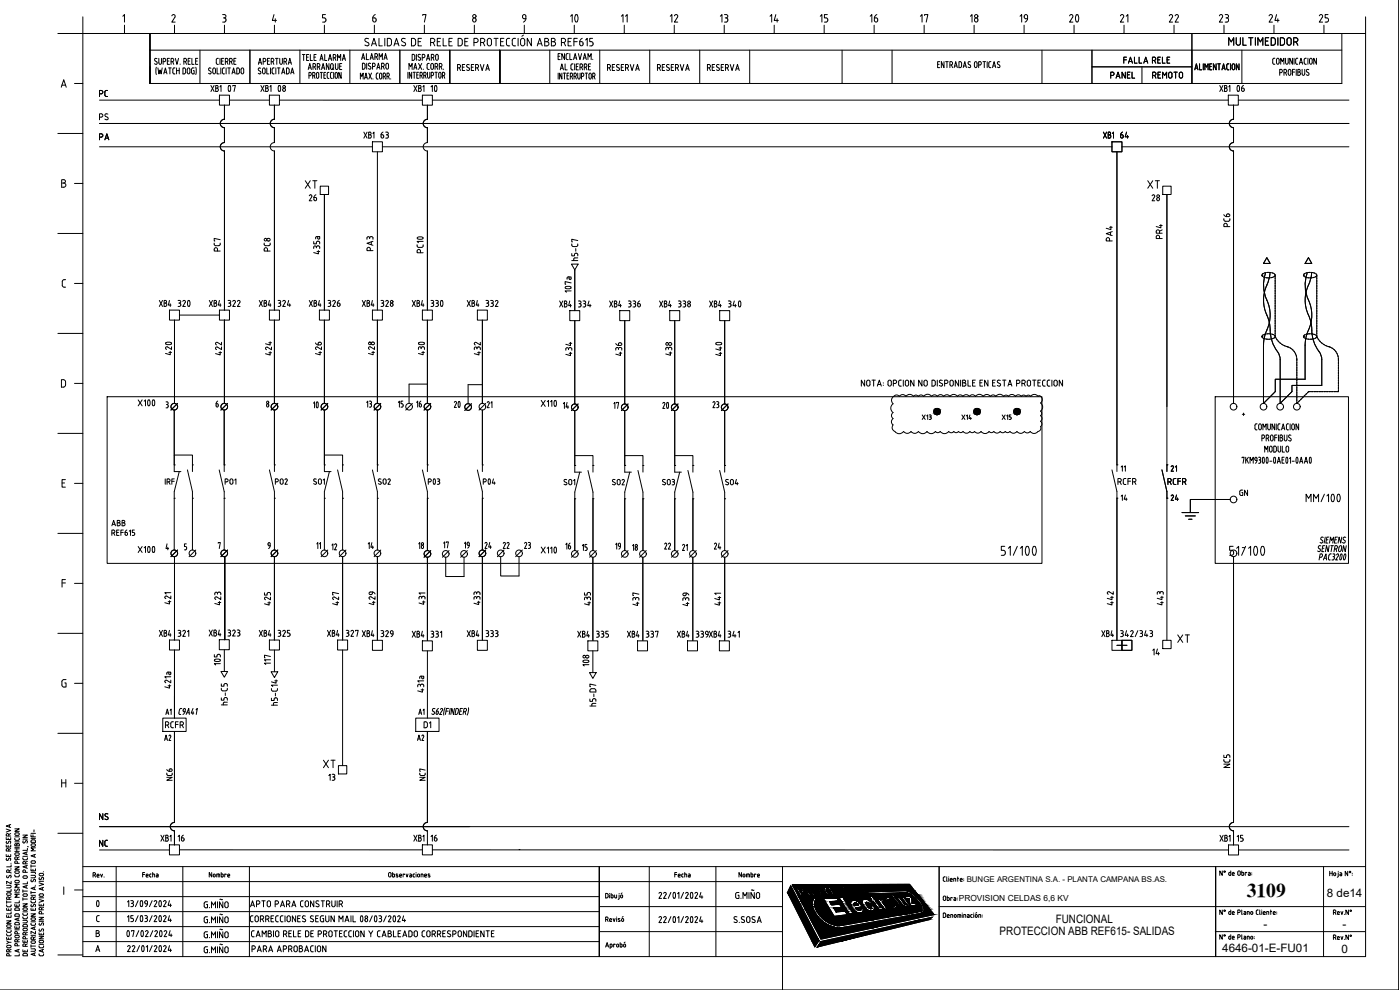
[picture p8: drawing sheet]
<svg xmlns="http://www.w3.org/2000/svg" width="420mm" height="297mm" viewBox="0 0 420 297" stroke-linecap="round" stroke-linejoin="round" font-family="sans-serif">
<defs><g id="words">
<g font-size="7.9">
<text x="167.9" y="8.8">10</text>
<text x="318.2" y="8.8">20</text>
</g>
<g font-size="7.1">
<text x="64.6" y="29.6">07</text>
<text x="79.7" y="29.6">08</text>
<text x="126.6" y="29.6">10</text>
<text x="367.2" y="29.6">06</text>
<text x="217.3" y="94.2">340</text>
<text x="53.3" y="107.6" transform="rotate(-90 53.3 107.6)">420</text>
<text x="129.1" y="107.6" transform="rotate(-90 129.1 107.6)">430</text>
<text x="218.4" y="107.9" transform="rotate(-90 218.4 107.9)">440</text>
<text x="178.5" y="202.5" transform="rotate(-90 178.5 202.5)">108</text>
<text x="25" y="274.1">0</text>
</g>
<g font-size="6.6">
<text x="28.6" y="38.1">PS</text>
<text x="52.2" y="93.8">320</text>
<text x="128.1" y="93.8">330</text>
<text x="67.7" y="202.5" transform="rotate(-90 67.7 202.5)">105</text>
<text x="28.6" y="248">NS</text>
</g>
<g font-size="6.2">
<text x="91.4" y="124.2">10</text>
<text x="196.5" y="124.2">20</text>
<text x="111.5" y="147.5">SO2</text>
<text x="126.3" y="147.1">P03</text>
<text x="142.9" y="147.1">P04</text>
<text x="181.7" y="147.5">SO2</text>
<text x="215.5" y="147.5">SO4</text>
</g>
<text font-size="5.9" x="374.2" y="269">3109</text>
<g font-size="5.7">
<text x="90.3" y="57.9">XT</text>
<text x="343.3" y="57.9">XT</text>
<text x="133.7" y="123.8">20</text>
<text x="352.1" y="194">XT</text>
</g>
<g font-size="5.3">
<text x="110.8" y="7.8">6</text>
<text x="154.5" y="7.8">9</text>
<text x="200" y="7.8">12</text>
<text x="214.8" y="7.8">13</text>
<text x="230" y="7.8">14</text>
<text x="244.8" y="7.8">15</text>
<text x="260" y="7.8">16</text>
<text x="274.8" y="7.8">17</text>
<text x="290" y="7.8">18</text>
<text x="304.8" y="7.8">19</text>
<text x="335.1" y="7.8">21</text>
<text x="349.6" y="7.8">22</text>
<text x="364.8" y="7.8">23</text>
<text x="379.6" y="7.8">24</text>
<text x="394.8" y="7.8">25</text>
<text x="367.6" y="14.8">MULTIMEDIDOR</text>
<text x="28.6" y="30.3">PC</text>
<text x="187.3" y="93.5">336</text>
<text x="168.6" y="166.2">16</text>
<text x="213.1" y="166.2">24</text>
<text x="102.7" y="182.7" transform="rotate(-90 102.7 182.7)">427</text>
<text x="113.6" y="182.7" transform="rotate(-90 113.6 182.7)">429</text>
<text x="207.8" y="183.1" transform="rotate(-90 207.8 183.1)">439</text>
<text x="335.1" y="182.7" transform="rotate(-90 335.1 182.7)">442</text>
<text x="344.7" y="197.9">14</text>
<text x="96" y="231.4">XT</text>
</g>
<g font-size="4.9">
<text x="189.1" y="7.8" transform="rotate(-90 189.1 7.8)">11</text>
<text x="62.1" y="28.6">XB1</text>
<text x="76.9" y="28.6">XB1</text>
<text x="332" y="24.7">PANEL</text>
<text x="344.7" y="24.7">REMOTO</text>
<text x="364.8" y="28.6">XB1</text>
<text x="28.6" y="43">PA</text>
<text x="107.9" y="42.7">XB1</text>
<text x="113.2" y="42.7">63</text>
<text x="329.8" y="42.7">XB1</text>
<text x="335.1" y="42.7">64</text>
<text x="91.7" y="61.4">26</text>
<text x="344.7" y="61.4">28</text>
<text x="370.1" y="69.1" transform="rotate(-90 370.1 69.1)">PC6</text>
<text x="67" y="76.6" transform="rotate(-90 67 76.6)">PC7</text>
<text x="81.8" y="76.6" transform="rotate(-90 81.8 76.6)">PC8</text>
<text x="96.7" y="77.3" transform="rotate(-90 96.7 77.3)">435a</text>
<text x="112.9" y="76.6" transform="rotate(-90 112.9 76.6)">PA3</text>
<text x="334.8" y="73.4" transform="rotate(-90 334.8 73.4)">PA4</text>
<text x="349.6" y="72.7" transform="rotate(-90 349.6 72.7)">PR4</text>
<text x="46.6" y="93.1">XB4</text>
<text x="61.7" y="93.1">XB4</text>
<text x="67.4" y="93.1">322</text>
<text x="76.6" y="93.1">XB4</text>
<text x="82.2" y="93.1">324</text>
<text x="91.7" y="93.1">XB4</text>
<text x="97.4" y="93.1">326</text>
<text x="107.6" y="93.1">XB4</text>
<text x="113.2" y="93.1">328</text>
<text x="122.4" y="93.1">XB4</text>
<text x="139" y="93.1">XB4</text>
<text x="144.6" y="93.1">332</text>
<text x="67.4" y="107.6" transform="rotate(-90 67.4 107.6)">422</text>
<text x="82.2" y="107.6" transform="rotate(-90 82.2 107.6)">424</text>
<text x="97.4" y="107.6" transform="rotate(-90 97.4 107.6)">426</text>
<text x="113.2" y="107.6" transform="rotate(-90 113.2 107.6)">428</text>
<text x="145" y="107.6" transform="rotate(-90 145 107.6)">432</text>
<text x="172.5" y="107.9" transform="rotate(-90 172.5 107.9)">434</text>
<text x="187.3" y="107.9" transform="rotate(-90 187.3 107.9)">436</text>
<text x="202.5" y="107.9" transform="rotate(-90 202.5 107.9)">438</text>
<text x="63.5" y="123.5">6</text>
<text x="108.7" y="123.5">13</text>
<text x="118.2" y="123.5">15</text>
<text x="123.8" y="123.5">16</text>
<text x="212.7" y="123.5">23</text>
<text x="370.8" y="149.9">GN</text>
<text x="32.5" y="159.1">ABB</text>
<text x="137.9" y="165.8">19</text>
<text x="144.3" y="165.8">24</text>
<text x="149.6" y="165.8">22</text>
<text x="156.3" y="165.8">23</text>
<text x="187.3" y="166.2" transform="rotate(-90 187.3 166.2)">19</text>
<text x="198.3" y="166.2">22</text>
<text x="52.2" y="182.4" transform="rotate(-90 52.2 182.4)">421</text>
<text x="67" y="182.7" transform="rotate(-90 67 182.7)">423</text>
<text x="82.2" y="182.7" transform="rotate(-90 82.2 182.7)">425</text>
<text x="128.4" y="182.4" transform="rotate(-90 128.4 182.4)">431</text>
<text x="145" y="182.7" transform="rotate(-90 145 182.7)">433</text>
<text x="178.2" y="182.7" transform="rotate(-90 178.2 182.7)">435</text>
<text x="192.6" y="182.7" transform="rotate(-90 192.6 182.7)">437</text>
<text x="217.3" y="182.7" transform="rotate(-90 217.3 182.7)">441</text>
<text x="350" y="182.7" transform="rotate(-90 350 182.7)">443</text>
<text x="61.4" y="191.9">XB4</text>
<text x="67" y="191.9">323</text>
<text x="46.6" y="192.3">XB4</text>
<text x="52.2" y="192.3">321</text>
<text x="76.6" y="192.3">XB4</text>
<text x="82.2" y="192.3">325</text>
<text x="97" y="192.3">XB4</text>
<text x="102.7" y="192.3">327</text>
<text x="107.6" y="192.3">XB4</text>
<text x="113.2" y="192.3">329</text>
<text x="122.4" y="192.3">XB4</text>
<text x="128.1" y="192.3">331</text>
<text x="139" y="192.3">XB4</text>
<text x="144.6" y="192.3">333</text>
<text x="172.2" y="192.3">XB4</text>
<text x="177.8" y="192.3">335</text>
<text x="187" y="192.3">XB4</text>
<text x="192.6" y="192.3">337</text>
<text x="202.1" y="192.3">XB4</text>
<text x="211.7" y="192.3">XB4</text>
<text x="217.3" y="192.3">341</text>
<text x="329.5" y="192.3">XB4</text>
<text x="52.2" y="207.8" transform="rotate(-90 52.2 207.8)">421a</text>
<text x="179.6" y="213.1" transform="rotate(-90 179.6 213.1)">h5-D7</text>
<text x="48.3" y="219.4">RCFR</text>
<text x="125.9" y="219.4">D1</text>
<text x="370.1" y="231.4" transform="rotate(-90 370.1 231.4)">NC5</text>
<text x="52.6" y="235.3" transform="rotate(-90 52.6 235.3)">NC6</text>
<text x="97.4" y="235.3">13</text>
<text x="28.6" y="255.1">NC</text>
<text x="46.9" y="253.6">XB1</text>
<text x="52.2" y="253.6">16</text>
<text x="128.1" y="253.6">16</text>
<text x="364.8" y="253.6">XB1</text>
<text x="373.9" y="253.6" transform="rotate(-90 373.9 253.6)">15</text>
</g>
<g font-size="4.4">
<text x="148.5" y="123.5" transform="rotate(-90 148.5 123.5)">21</text>
<text x="171.4" y="123.8" transform="rotate(-90 171.4 123.8)">14</text>
<text x="186.6" y="123.8" transform="rotate(-90 186.6 123.8)">17</text>
<text x="275.5" y="127">X13</text>
<text x="287.5" y="127">X14</text>
<text x="299.5" y="127">X15</text>
<text x="335.1" y="142.5">11</text>
<text x="350.3" y="142.5">21</text>
<text x="48.3" y="146.4">IRF</text>
<text x="66.3" y="146.4">PO1</text>
<text x="81.5" y="146.4">PO2</text>
<text x="335.1" y="151.3">14</text>
<text x="350.3" y="151.3">24</text>
<text x="102" y="166.2" transform="rotate(-90 102 166.2)">12</text>
<text x="112.9" y="165.8" transform="rotate(-90 112.9 165.8)">14</text>
<text x="128.1" y="165.8" transform="rotate(-90 128.1 165.8)">18</text>
<text x="135.5" y="165.5" transform="rotate(-90 135.5 165.5)">17</text>
<text x="177.1" y="166.5" transform="rotate(-90 177.1 166.5)">15</text>
<text x="192.3" y="166.5" transform="rotate(-90 192.3 166.5)">18</text>
<text x="207.1" y="166.5" transform="rotate(-90 207.1 166.5)">21</text>
<text x="48.7" y="215.5">A1</text>
<text x="124.5" y="215.5">A1</text>
<text x="48.3" y="223.3">A2</text>
<text x="124.2" y="223.3">A2</text>
<text x="128.4" y="235.3" transform="rotate(-90 128.4 235.3)">NC7</text>
</g>
<text font-size="4" x="97" y="165.8" transform="rotate(-90 97 165.8)">11</text>
<g font-size="3.5">
<text x="398.2" y="269">8 de14</text>
<text x="300" y="280.5">PROTECCION ABB REF615- SALIDAS</text>
<text x="316.8" y="276.9">FUNCIONAL</text>
<text x="379.2" y="278.5">-</text>
<text x="402.9" y="278.5">-</text>
<text x="366.8" y="285.6">4646-01-E-FU01</text>
<text x="402.6" y="285.8">0</text>
</g>
<text font-size="2.6" x="371.5" y="165.5">-</text>
<text font-size="2.5" x="287.8" y="270.2">PROVISION CELDAS 6,6 KV</text>
<text font-size="2.4" x="290.1" y="264.7">BUNGE ARGENTINA S.A. - PLANTA CAMPANA BS.AS.</text>
</g></defs>
<!-- layer: 0 -->
<g fill="none" stroke="#000" stroke-width=".3">
<path d="M24.9 10.1h384.9v276.9h-384.9zM281.4 19.3h.5M282 18.5h-.6v1.8h.6M283.3 18.5v1.8l-.8-1.8v1.8M283.8 18.5h.8M284.2 18.5v1.8M285.5 18.5h-.4v1.8M285.5 18.5l.3 .2v.5l-.7 .3M285.5 19.5l.4 .8M286.5 19.8h.7M288.6 19v.7M288.6 19.7l-.4 .6"/>
<path d="M288.6 19l-.2-.4-.6-.1v1.8h.4M289.2 19.8h.7M291.2 18.6a.43 .43 0 0 0-.6 0 .43 .43 0 0 0 .1 .6l.6 .6-.3 .5M292.6 18.6h.4l.2 .4v1l-.4 .3-.4-.5zM294.1 18.5h-.4v1.8M294.1 18.5l.4 .2v.5l-.8 .3M295 18.5h.8M295.4 18.5v1.8M296.3 18.5v1.8M297.4 18.5l-.6 .2-.1 1.1 .2 .4 .5 .1M298 19.8h.7M300 18.6a.42 .42 0 0 0-.6 0 .42 .42 0 0 0 .1 .6l.4 .3a.43 .43 0 0 1 .1 .7 .43 .43 0 0 1-.7-.1"/>
<path d="M67.4 31.5v4.3a1.26 1.26 0 0 0-1.3 1.2 1.26 1.26 0 0 0 1.3 1.3v4.5a1.26 1.26 0 0 0-1.3 1.2 1.26 1.26 0 0 0 1.3 1.3v47.7M82.4 31.5v4.3a1.26 1.26 0 0 0-1.3 1.2 1.26 1.26 0 0 0 1.3 1.3v4.5a1.26 1.26 0 0 0-1.3 1.2 1.26 1.26 0 0 0 1.3 1.3v47.7M128.3 31.6v4.2a1.26 1.26 0 0 0-1.3 1.3 1.26 1.26 0 0 0 1.3 1.2v4.5a1.26 1.26 0 0 0-1.3 1.3 1.26 1.26 0 0 0 1.3 1.2v47.7M286.4 20.3l.4-1.8 .5 1.8M289.1 20.3l.4-1.8 .5 1.8M290.5 20.1l.5 .2M297.9 20.3l.4-1.8 .5 1.8M370.2 38.6v4.2a1.26 1.26 0 0 0-1.3 1.2 1.26 1.26 0 0 0 1.3 1.3v75.7M370.2 35.8v-4.3v4.3M370.2 35.8a1.26 1.26 0 0 0-1.3 1.2 1.26 1.26 0 0 0 1.3 1.3M97.4 58.4v34.6M111.8 42.5h3v3h-3z"/>
<path d="M113.3 45.5v47.5M333.7 42.5h3v3h-3zM335.2 45.5v94M350.2 58.4v81.1M171.5 79.2h2l-1 1.8zM171.6 76.1v.7h.8l.1-.6 .3-.2 .5 .2 .1 .6M171.6 73.2l.1 .6 .3 .2 1.2-.1 .2-.7M171.6 78.2h1.8M172.8 74.6v.8M173.4 77.4h-1l-.2 .8M173.4 72.2l-1.8-.4v.8h.2M380.2 77.3l1 1.7h-2z"/>
<path d="M392.7 77.3l1 1.7h-2zM52.4 96v25M53.9 94.5h12M65.9 93h3v3h-3zM67.4 96v25M80.9 93h3v3h-3zM82.4 96v25M95.9 93h3v3h-3zM97.4 96v25M111.8 93h3v3h-3zM113.3 96v25M128.3 96.1v24.9"/>
<path d="M143.3 93h3v3.1h-3zM144.8 96.1v24.9M167.9 90.3l1 1.8M168.9 90.3l-1 1.8M169.4 90.3l.7 .2v.4l-.3 .2 .4 .5-.4 .5h-.4zM169.4 91.1h.4M171 90.3l-.3 1.4h.8M171 93.2h3v3h-3zM171.2 91.3v.8M172.5 81v12.2M172.5 96.2v25M182.9 90.3l1 1.8"/>
<path d="M183.9 90.3l-1 1.8M184.4 90.3l.7 .2v.4l-.3 .2 .4 .5-.4 .5h-.4zM184.4 91.1h.4M186 93.2h3v3h-3zM187.5 96.2v25M197.9 90.3l1 1.8M198.9 90.3l-1 1.8M199.4 90.3l.7 .2v.4l-.3 .2 .4 .5-.4 .5h-.4zM199.4 91.1h.4M201 93.2h3v3h-3zM201 90.3l-.3 1.4h.8M201.2 91.3v.8"/>
<path d="M202.5 96.2v25M212.9 90.3l1 1.8M213.9 90.3l-1 1.8M214.4 90.3l.7 .2v.4l-.3 .2 .4 .5-.4 .5h-.4zM214.4 91.1h.4M217.5 96.2v25M379.8 82a11.1 11.1 0 0 0 .8 8.9 11.5 11.5 0 0 1-.9 9.4l-.5 3.2v17.5l3.5-3.5v-3.7h9v-10.3M392.3 82a11.1 11.1 0 0 0 .7 8.9 11.5 11.5 0 0 1-.8 9.4l-.5 3.2M41.5 120l1.2 1.8M42.7 120l-1.2 1.8M128.3 115.2h-5.5v5.8M144.8 115.4h-4.3v5.8"/>
<path d="M279.6 118.9a1.45 1.45 0 0 0-2.4 0l-.8-.4-.8 .4-.7-.4-.7 .4a1.38 1.38 0 0 0-2.3 0 1.23 1.23 0 0 0-2 0 1.44 1.44 0 0 0-1.6-.1 1.44 1.44 0 0 0-.7 1.5l.4 .8a1.6 1.6 0 0 0 0 2.7 1.13 1.13 0 0 0 0 1.8 1.14 1.14 0 0 0 0 1.9 1.25 1.25 0 0 0 .6 1.9 1.59 1.59 0 0 0 2.6 0 1.35 1.35 0 0 0 2.2 0 1.37 1.37 0 0 0 2.2 0 1.57 1.57 0 0 0 2.6 .1 1.53 1.53 0 0 0 2.5-.1l.7 .4 .8-.4a1.55 1.55 0 0 0 2.5 0l.8 .4 .7-.3 .8 .3 .7-.4 .6 .4 .7-.4a1.25 1.25 0 0 0 2.1 0M279.6 118.9a1.04 1.04 0 0 1 1.7 0 1.17 1.17 0 0 1 1.9 0 1.15 1.15 0 0 1 1.9 0 1.37 1.37 0 0 1 2.2 0 1.01 1.01 0 0 1 1.7 0 1.16 1.16 0 0 1 1.9 0M290.9 118.9a1.12 1.12 0 0 1 1.9 0 1.42 1.42 0 0 1 2.3 0 1.31 1.31 0 0 1 2.1 0 1.01 1.01 0 0 1 1.7 0 1.43 1.43 0 0 1 2.3 0l.7-.3 .7 .3a1.29 1.29 0 0 1 2.2 0 1.05 1.05 0 0 1 1.7 0l.7-.4 .7 .4 .7-.3 .7 .3a1.51 1.51 0 0 1 2.3-.1 1.12 1.12 0 0 1 1.2 .8 1.12 1.12 0 0 1-.5 1.3M43.3 120.4l.4-.4v1.8M44.5 120.1l.1-.1a.99 .99 0 0 1 0 1.7l-.3-.8zM45.9 120.1l.1-.1a.99 .99 0 0 1 0 1.7l-.3-.8zM52.3 139.5h.1M52.3 136.5h5.5v3M52.3 123v18.5M53.3 121l-2 2M57.8 139.5h.1M57.8 139.5v2"/>
<path d="M67.3 139.5h.1M67.3 123v18.5M82.4 139.5h.1M82.4 123v18.5M83.4 121l-2 2M97.4 139.5v-16.5v16.5M97.4 139.5h.1M97.4 136.5h5.4v3M97.4 139.5v2h2M102.8 139.5h.1M102.8 139.5v2M113.3 139.5h.1"/>
<path d="M113.3 123v18.5M114.3 121l-2 2M123.8 121l-2 2M128.3 139.5h.1M128.3 123v18.5M144.8 139.5h.1M144.8 123v18.5M162.4 120.1l1.2 1.8M163.6 120.1l-1.2 1.8M164.2 120.5l.4-.4v1.8M165.2 120.5l.4-.4v1.8M166.4 120.2l-.2 .8 .2 .8"/>
<path d="M172.5 139.7h.1M172.5 136.7h5.5v3M172.5 123.2v18.5h2M173.5 121.2l-2 2M178 139.7h.1M178 139.7v2M187.5 139.7h.1M187.5 136.7h5.5v3M187.5 123.2v18.5M188.5 121.2l-2 2M193 139.7h.1M193 139.7v2"/>
<path d="M202.5 139.7h.1M202.5 136.7h5.5v3M202.5 123.2v18.5h2M208 139.7h.1M208 139.7v2M217.5 139.7h.1M217.5 123.2v18.5M218.5 121.2l-2 2M312.3 120.9a1.49 1.49 0 0 1 0 2.4l.3 .7-.3 .7a1.01 1.01 0 0 1 0 1.7l.3 .5v.6a.89 .89 0 0 0-.2 1.2l-.6 .7a1.67 1.67 0 0 1-2.6 0 1.06 1.06 0 0 1-1.8 0 1.36 1.36 0 0 1-2.2 0 1.28 1.28 0 0 1-2.1 0l-.7 .4-.7-.4-.8 .4-.7-.4a1.17 1.17 0 0 1-1.9 .1l-.8 .3-.7-.4a1.47 1.47 0 0 1-2.4 0 1.18 1.18 0 0 1-1.9 .1l-.7 .3-.7-.3M372.8 124.3h.8M373.2 123.9v.8M52.3 149.5h.1"/>
<path d="M52.3 147.5v17.5M56.3 141l1.5 6.5v17.5M57.8 149.5h.1M65.8 141l1.5 6.5v17.5M67.3 149.5h.1M80.9 141l1.5 6.5v17.5M82.4 149.5h.1M94.8 144.6a.45 .45 0 0 1 0 .7 .45 .45 0 0 1-.7-.2M94.9 143.8a.43 .43 0 0 0-.6-.1 .43 .43 0 0 0 0 .7l.5 .2M95.6 143.9l.2-.2a.45 .45 0 0 1 .7 .4v.7a.46 .46 0 0 1-.5 .5 .46 .46 0 0 1-.4-.4zM97 144l.4-.3v1.6M97.4 149.5h.1"/>
<path d="M98.9 141.5l-1.5 6v17.5M101.3 141l1.5 6.5v17.5M102.8 149.5h.1M113.3 149.5v15.5M128.3 149.5h.1M128.3 147.5v17.5M144.8 149.5h.1M144.8 147.5v17.5M169.4 144.5l.6 .3a.45 .45 0 0 1-.1 .7 .45 .45 0 0 1-.6-.2M170.1 143.9a.43 .43 0 0 0-.7 0 .43 .43 0 0 0 .1 .6M170.8 144.1l.1-.2a.45 .45 0 0 1 .7 .4v.7a.45 .45 0 0 1-.4 .5 .45 .45 0 0 1-.5-.5zM172.1 144.2l.4-.4v1.7"/>
<path d="M172.5 149.7h.1M174 141.7l-1.5 6v17.5M176.5 141.2l1.5 6.5v17.5M178 149.7h.1M187.5 149.7h.1M187.5 147.7v17.5M191.5 141.2l1.5 6.5v17.5M193 149.7h.1M199.6 143.9a.43 .43 0 0 0-.6 0 .43 .43 0 0 0 0 .6l.5 .3a.44 .44 0 0 1 0 .7 .44 .44 0 0 1-.7-.2M200.5 143.9a.45 .45 0 0 1 .7 .4v.7a.45 .45 0 0 1-.5 .5 .45 .45 0 0 1-.4-.5zM201.7 143.8l.7 .2v.4l-.3 .2M201.9 144.6h.2"/>
<path d="M202.1 144.6l.3 .1v.6l-.7 .2M202.5 149.7h.1M204 141.7l-1.5 6v17.5M206.4 141.2l1.6 6.5v17.5M208 149.7h.1M217.5 149.7h.1M217.5 147.7v17.5M333.7 141l1.5 6.5M335.2 149.5v42.6M335.5 144.6h.5M336 143.6h-.5v1.8M336 143.6a.5 .5 0 0 1 .5 .5 .5 .5 0 0 1-.5 .5"/>
<path d="M336.1 144.6l.4 .8M337.1 144l.1 1.1 .7 .3M338.5 144.4h.8M339.3 143.6h-.8v1.8M339.9 144.6h.5a.5 .5 0 0 0 .5-.5 .5 .5 0 0 0-.5-.5h-.5v1.8M340.5 144.6l.4 .8M348.7 141l1.5 6.5M350.2 149.5v42.6M350.5 144.6h.5a.5 .5 0 0 0 .5-.5 .5 .5 0 0 0-.5-.5h-.5v1.8M351.1 144.6l.4 .8M352.1 144l.1 1.1 .7 .3M353.5 144.4h.8"/>
<path d="M354.3 143.6h-.8v1.8M354.7 153.8h5M354.9 144.6h.5a.5 .5 0 0 0 .5-.5 .5 .5 0 0 0-.5-.5h-.5v1.8M355.5 144.6l.4 .8M355.7 154.8h3M356.7 155.8h1M369.2 149.9h-12v3.9M392 150.5v-2.2l.7 1.2 .8-1.2v2.2M394.2 150.5v-2.2l.8 1.2 .7-1.2v2.2M397.5 148.3l-1 2.2M398.2 148.8l.5-.5v2.2M399.7 148.4l.1-.1a1.3 1.3 0 0 1 .3 2.2 1.3 1.3 0 0 1-.4-2.1z"/>
<path d="M401.5 148.4l.1-.1a1.3 1.3 0 0 1 .3 2.2 1.31 1.31 0 0 1-.4-2.1zM41.5 164l1.2 1.8M42.7 164l-1.2 1.8M43.3 164.4l.4-.4v1.8M44.5 164.1l.1-.1a.99 .99 0 0 1 0 1.7l-.3-.8zM45.9 164.1l.1-.1a.99 .99 0 0 1 0 1.7l-.3-.8zM52.4 167v25M53.3 165l-2 2M58.7 165l-2 2M67.4 166.9v25M68.3 165l-2 2M82.4 167v25"/>
<path d="M83.4 165l-2 2M102.8 167v25M103.8 165l-2 2M113.3 167v25M128.3 167.2v25M133.8 167.2v5.8h5.5v-5.8M134.8 165.2l-2 2M144.8 167v25M150.3 167v5.8h5.5v-5.8M162.4 164.1l1.2 1.8M163.6 164.1l-1.2 1.8M164.2 164.5l.4-.4v1.8"/>
<path d="M165.2 164.5l.4-.4v1.8M166.8 164.2h-.1a1 1 0 0 0 0 1.7l.1-.1M177.9 167.2v25M179 165.2l-2 2M192.9 167.2v25M194 165.2l-2.1 2M207.9 167.2v25M208.9 165.2l-2 2M217.5 167.2v25M301.6 163.9h-1.1v1.2h.6a.76 .76 0 0 1 .6 .8 .76 .76 0 0 1-.6 .7h-.6M302.6 164.5l.6-.6v2.7M305.3 163.9l-1.2 2.7"/>
<path d="M306.2 164.5l.6-.6v2.7M308 164.1l.3-.2a1.8 1.8 0 0 1 0 2.7l-.3-.1-.3-1zM310.1 164.1l.3-.2a1.8 1.8 0 0 1 0 2.7 1.86 1.86 0 0 1-.3-2.5zM369 166.6h.6M369.6 165.1a.76 .76 0 0 1 .6 .8 .76 .76 0 0 1-.6 .7M370.1 163.9h-1.1v1.2h.6M370.2 167v79.8a1.26 1.26 0 0 0-1.3 1.2 1.26 1.26 0 0 0 1.3 1.3M371.1 164.5l.6-.6v2.7M373.8 163.9l-1.2 2.7M374.7 164.5l.6-.6v2.7M376.5 164.1l.3-.2 .3 .2M376.5 166.5l.3 .1 .3-.1"/>
<path d="M376.5 164.1l-.3 .9 .3 1.5M377.1 164.1l.3 .9-.3 1.5M378.6 164.1l.3-.2a1.8 1.8 0 0 1 0 2.7l-.3-.1-.3-1zM50.9 192h3v3h-3zM52.4 195v20.5M65.8 191.9h3v3h-3zM80.9 192h3v3h-3zM82.4 195v6.6M101.3 192h3v3h-3zM102.8 195v34.7M111.8 192.1h3v3h-3zM126.8 192.3h3v3h-3z"/>
<path d="M128.3 195.3v20.2M143.3 192.1h3v3h-3zM191.3 192.3h3v3h-3zM206.3 192.3h3v3h-3zM215.9 192.3h3v3h-3zM333.7 192.1h3v3h-3zM335.2 193.6h3M336.7 192.1h3v3h-3zM52.4 219.5v27.3a1.26 1.26 0 0 0-1.3 1.2 1.26 1.26 0 0 0 1.3 1.3M66.4 209.4v.7h.8l.1-.6 .5-.2 .4 .2v.6M66.4 206.5l.1 .6 .4 .2 1.1-.1 .2-.7M66.4 205.2v.7h.8l.1-.6 .3-.2 .6 .2v.6"/>
<path d="M66.4 211.5h1.8M67.6 207.9v.8M68.2 210.7h-1l-.2 .8M81.4 201.6h2l-1 1.7zM81.5 209.5v.7h.8v-.6l.4-.2 .5 .2 .1 .6M81.5 206.6v.6l.4 .2 1.1-.1 .3-.7M81.5 211.6h1.8M82.5 204.3h.8M82.7 208v.8M82.9 204v1l-1.4-.4M83.3 210.8h-1.1l-.1 .8M83.3 205.6h-1.8l.4 .4"/>
<path d="M128.3 219.5v27.3a1.26 1.26 0 0 0-1.3 1.2 1.26 1.26 0 0 0 1.3 1.3M50.9 253.5h3v3h-3zM124.2 250.6l1 1.8M125.2 250.6l-1 1.8M125.6 250.6l.7 .2v.4l-.3 .2 .4 .5-.4 .5h-.4zM125.6 251.4h.4M126.8 253.5h3v3h-3zM368.7 253.5h3v3h-3zM24.9 260h384.9M24.9 264.5h209.9M24.9 278h155M24.9 273.5h155"/>
<path d="M24.9 269h155M34.9 260v27M54.9 260v27M74.9 260v27M179.9 272h54.9M179.9 279.5h54.9M194.8 260v27M214.9 260v27M234.8 260v37M237.3 265.7l8.5 16.5-1.3 1.9-8.2-16.3zM237.8 265.5l35.1-.2 7.4 9.1-33.9 7.4zM239 266.3h1.3a.84 .84 0 0 1 .9 .6 .84 .84 0 0 1-.2 .9h-.7l.6 1.1h-.6z"/>
<path d="M239.7 266.7h.5a.47 .47 0 0 1 .3 .7h-.4zM242.1 266.6l.7 .1 .3 .6-.6 .1zM243.5 267.9l-.8-.2 .7 1.1h-.6l-1.4-2.5h1.4l.5 .2 .3 .5v.5l1 1.2-.5 .1-.6-.9M244.4 266.2a1.92 1.92 0 0 1 1.9 2.4 1.92 1.92 0 0 1-1.9-2.4zM244.4 269.3l.6 .2a4.3 4.3 0 0 0 1 5.2 7.7 7.7 0 0 0 6.8 3l23.3-4.2a.72 .72 0 0 0 .6-.5 .72 .72 0 0 0-.1-.7 8 8 0 0 0-4.7-4.5l-11.4 .4-.3-.5 11.7-.5a7.8 7.8 0 0 1 5.4 5.7l-.3 .8-.6 .3-23.2 4.3a8.6 8.6 0 0 1-9.4-7l.1-.8zM244.8 266.6a1.49 1.49 0 0 1 1.1 1.8l-.8-.8zM247.1 269.6l4-.2 .6 .9-2.7 .2 .6 1 2.4-.2 .6 1-2.4 .2 .8 1.1 2.6-.2 .7 1-4 .6zM248.2 268.6l-.5-1-1.6-1.4h.6l.9 .8-.2-.8h.6l.1 1.2 .7 1.2h-.6M248.4 266.1h1.4l.3 .4-.9 .1 .4 .5h.7l.2 .4h-.6l.3 .6 .9-.1 .2 .5h-1.3zM250.9 266.1a1.05 1.05 0 0 1 1.4 .7h-.4l-.5-.3a1.53 1.53 0 0 0 1.1 1.5l-.1-.4a.47 .47 0 0 1 .5 .3 .47 .47 0 0 1-.2 .6 2.3 2.3 0 0 1-1.8-2.4zM251.6 277.7h.1M251.8 269.3l1.2-.1 3.1 5-1.1 .1z"/>
<path d="M252.8 266.1a1.05 1.05 0 0 1 1.4 .6l-.4 .1-.4-.4a1.36 1.36 0 0 0 .9 1.6v-.5a.47 .47 0 0 1 .5 .4 .47 .47 0 0 1-.2 .5 2.3 2.3 0 0 1-1.8-2.3zM254.3 266.1h.5l1.4 2.1h-.5zM255.6 270.4a2.58 2.58 0 0 1 3.3 1.7l-2.1 .3 .5 .5a.52 .52 0 0 0 .6 .3 .52 .52 0 0 0 .4-.5l.8-.1a1.2 1.2 0 0 1-.7 1.4 1.2 1.2 0 0 1-1.4-.4l-1-.7a1.97 1.97 0 0 1-.4-2.5zM255.9 266a1.75 1.75 0 0 1 1.7 2.2 1.75 1.75 0 0 1-1.7-2.2zM256.2 266.3a1.44 1.44 0 0 1 1 1.6l-.8-.8zM256.4 271l.5-.1 .7 .7-1.2 .1zM257.4 266.1l.4-.1 1.2 1.1-.7-1 .4-.1 1.3 2h-.4l-1.2-1 .8 1.1h-.4zM259 269.9a2.23 2.23 0 0 1 2.8 1.1l-1 .1a.52 .52 0 0 0-.4-.3 .52 .52 0 0 0-.5 .2l.8 1.3a.49 .49 0 0 0 .4 .4 .49 .49 0 0 0 .5-.3l-.3-.6 .9-.2a1.14 1.14 0 0 1-.1 1.7 1.14 1.14 0 0 1-1.7-.2l-1.1-1.1a1.7 1.7 0 0 1-.3-2.1zM263.2 269.7l.9-.1 .3 .4 .4-.5 .7 1h-.4l-.1 .4 1.3 1.8-.8 .1zM263.4 272.4l.6 .5 .7 .1M263.5 272.6l-1.5-2.1h-.4l-.5-.6h.4l-.6-.9 .9-.1 .6 .9h.4l.5 .5-.5 .1 1.3 1.7 .6 .2 .4 .7h-.5M266 269.5a2.57 2.57 0 0 1 3 2 .83 .83 0 0 1-.3 1 .83 .83 0 0 1-1.1-.2l-1.3-1.1a1.5 1.5 0 0 1-.3-1.7z"/>
<path d="M267.3 268.3h.6l2.9 3.9-.6 .1zM268.4 271.4l-.2-.7-.7-.5a.55 .55 0 0 0-.9-.1 .55 .55 0 0 0 .2 .9l.4 .5 .7 .4a.41 .41 0 0 0 .5 0 .41 .41 0 0 0 0-.5M268.7 272.6h.8l.3 .4-.7-.1 1 .5 .5 .5-.1 .5-.7-.1-.4-.5 .3-.2 .3 .4 .1-.2-.9-.3-.6-.6zM269.2 269.2h.7l1.4 1.9 .6 .2v-.2l-1.4-2h.7l2 2.8h-.6l-.3-.3v.2a.89 .89 0 0 1-1.5-.3zM269.2 272.5h.1M270.7 274h.2l.3 .3h-.3zM271.5 269.1l1.7-.1 .4 .5 .1 1.6 1-.2 .5 .7-1.7 .2-.5-.7-.1-1.5-1 .1zM271.6 272.5l.2 .5-.4 .1-.4-.6 .6 .1M272.1 273l.8 1h-.4l-.4-.6M272.1 273l-.1-.2a.92 .92 0 0 0-1.3-.4l1.2 1.7h.4l-.6-.7h.4M272.4 272.1l.3-.1 1.2 1.5 .4-.1 .3 .3-.8 .1zM272.8 273.6h.3l.2 .3h-.3z"/>
<path d="M274.4 273.4l.6 .2h-.3zM281.8 272h127.9M281.8 260v27M364.7 279.5h45M397.2 260v27M0 297h419.8v-296.9v296.9M24.9 282.5h155M179.9 287v-27v27M246.4 282.5l33.4-7.3-.8 .7-33.8 8.3zM364.8 287v-27v27"/>
<circle cx="52.3" cy="122" r="1"/>
<circle cx="82.4" cy="122" r="1"/>
<circle cx="113.3" cy="122" r="1"/>
<circle cx="122.8" cy="122" r="1"/>
<circle cx="172.5" cy="122.2" r="1"/>
<circle cx="187.5" cy="122.2" r="1"/>
<circle cx="217.5" cy="122.2" r="1"/>
<circle cx="370.2" cy="122" r="1"/>
<circle cx="379.2" cy="122" r="1"/>
<circle cx="384.2" cy="122" r="1"/>
<circle cx="389.2" cy="122" r="1"/>
<circle cx="52.3" cy="166" r="1"/>
<circle cx="57.8" cy="166" r="1"/>
<circle cx="67.3" cy="166" r="1"/>
<circle cx="82.4" cy="166" r="1"/>
<circle cx="102.8" cy="166" r="1"/>
<circle cx="133.8" cy="166.2" r="1"/>
<circle cx="178" cy="166.2" r="1"/>
<circle cx="193" cy="166.2" r="1"/>
<circle cx="208" cy="166.2" r="1"/>
<circle cx="370.2" cy="166" r="1"/>
</g>
<!-- layer: TEXTOS -->
<g fill="none" stroke="#000" stroke-width=".3">
<path d="M24.9 5.1v5h-7.5M36.9 4.9l.5-.5v2.2M37.4 7.6v2.5M46.6 18.3l.4 .2a.43 .43 0 0 1 .1 .7 .43 .43 0 0 1-.7-.1M47.1 17.6a.43 .43 0 0 0-.6 0 .43 .43 0 0 0 .1 .7M47.7 17.5v1.6l.4 .2 .3-.2 .1-1.6M48.9 18.5l.8-.2-.2-.7-.6-.1v1.8M50.2 18.3h.5M50.9 17.5h-.7v1.8h.7M51.3 18.5l.8-.2-.2-.7-.6-.1v1.8M51.6 4.8a.51 .51 0 0 1 .7-.4 .51 .51 0 0 1 .2 .7M51.8 18.5l.3 .8"/>
<path d="M52.4 7.6v2.5M52.5 5.1l-.9 1.5h1M52.6 17.5l.5 1.8 .5-1.8M54.1 19.2v.1M55.2 18.5l.7-.2-.1-.7-.6-.1v1.8M55.7 18.5l.3 .8M56.5 18.3h.4M57.1 17.5h-.6v1.8h.6M57.6 17.5v1.8h.6M58.7 18.3h.5M59.3 17.5h-.6v1.8h.6M65.5 17.5l-.5 .2-.1 1.2 .2 .3 .4 .1"/>
<path d="M66 17.5v1.8M66.5 18.3h.5M66.8 4.4h.5a.5 .5 0 0 1 .5 .5 .5 .5 0 0 1-.5 .5M67.1 5.4h.2M67.2 17.5h-.7v1.8h.7M67.3 5.4a.64 .64 0 0 1 .5 .6 .64 .64 0 0 1-.5 .6h-.5M67.4 7.6v2.5M67.6 18.5l.8-.2-.2-.7-.6-.1v1.8M68.1 18.5l.3 .8M68.9 18.5l.8-.2-.2-.7-.6-.1v1.8M69.4 18.5l.3 .8M70.2 18.3h.5"/>
<path d="M70.8 17.5h-.6v1.8h.6M77.5 19.3l.5-1.8 .5 1.8M77.7 18.8h.7M79 18.5l.7-.2-.1-.7-.6-.1v1.8M80.3 18.3h.5M80.9 17.5h-.6v1.8h.6M81.4 18.5l.7-.2-.1-.7-.6-.1v1.8M81.9 18.5l.3 .8M82.2 4.4l-.5 1.7h1.3M82.4 7.6v2.5M82.6 5.6v1M82.7 17.5h.8"/>
<path d="M83.1 17.5v1.8M83.9 17.5l.1 1.6 .4 .2 .3-.2 .1-1.6M85.2 18.5l.8-.2-.2-.7-.6-.1v1.8M85.7 18.5l.3 .8M86.5 19.3l.5-1.8 .5 1.8M86.6 18.8h.7M90.7 16.3h.8M91.1 16.3v1.8M92 17.1h.5M92.6 16.3h-.6v1.8h.6M93.1 16.3v1.8h.7M94.2 17.1h.5"/>
<path d="M94.9 16.3h-.7v1.8h.7M96 18.1l.5-1.8 .5 1.8M96.1 17.6h.7M97.4 7.6v2.5M97.5 16.3v1.8h.6M97.7 4.4h-.9v1h.8l.2 .5-.2 .7h-.8M98.6 18.1l.4-1.8 .5 1.8M98.7 17.6h.7M98.7 19.1v1.8l-.8-1.8v1.8M99.4 19.1h.4l.2 .5v1l-.4 .3-.4-.5zM100 17.3l.8-.2-.2-.7-.6-.1v1.8M100.5 17.3l.3 .8"/>
<path d="M100.7 19.1v1.5l.4 .3 .3-.3 .1-1.5M101.3 18.1v-1.8l.5 1 .4-1v1.8M101.9 19.9h.5M102.6 19.1h-.7v1.8h.7M102.7 18.1l.5-1.8 .5 1.8M102.9 17.6h.6M108.5 17.9l.5-1.8 .5 1.8M108.7 17.4h.6M109.1 19h-.3v1.8h.3M109.1 19l.4 .2 .1 1M110 16.1v1.8h.6M110 19v1.8"/>
<path d="M111.1 17.9l.5-1.8 .4 1.8M111.2 17.4h.7M111.2 19.1a.43 .43 0 0 0-.6 0 .43 .43 0 0 0 .1 .6l.4 .3a.43 .43 0 0 1 .1 .7 .43 .43 0 0 1-.7-.1M111.8 20h.4M112.2 19h-.4v1.8M112.2 19l.4 .5-.4 .5M112.4 7.6v2.5M112.5 17.1l.8-.3-.2-.7h-.6v1.8M113 17.1l.3 .8M113.8 17.9v-1.8l.5 1 .5-1v1.8M114.5 20l.8-.3-.2-.7h-.6v1.8M115 20l.3 .8"/>
<path d="M115.2 17.9l.5-1.8 .5 1.8M115.4 17.4h.7M115.8 19.5v.8M115.8 19.5l.2-.5h.4l.2 1.3-.4 .5-.4-.5M123.7 16.3l.7 .3v1.2l-.3 .3h-.4zM125 16.3v1.8M125.6 19l1 1.8M126.2 16.4a.43 .43 0 0 0-.7 0 .43 .43 0 0 0 .1 .7l.5 .2a.43 .43 0 0 1 0 .7 .43 .43 0 0 1-.7-.1M126.6 19l-1 1.8M126.7 17.3l.8-.2-.2-.7-.6-.1v1.8M126.9 4.6v-.2h1l-.5 2.2M127.4 7.6v2.5"/>
<path d="M128 18.1l.5-1.8 .5 1.8M128.1 17.6h.7M128.8 19l-.6 .2v1.2l.2 .4h.4M129.4 17.3l.8-.2-.1-.7-.7-.1v1.8M129.5 19.1h.4l.2 .4-.1 1.1-.3 .2-.4-.5zM129.9 17.3l.3 .8M130.9 16.4h.4l.2 .4v1.1l-.4 .2-.4-.5zM142.4 7.6v2.5M157.4 7.6v2.5M167.5 16.9h.5M168.1 16.1h-.6v1.8h.6M169.4 16.1v1.8l-.8-1.8v1.8"/>
<path d="M169.6 19.2v1.8h.6M170.5 16.1h-.4l-.2 .4v1.1l.6 .3M171 16.1v1.8h.7M172 19.2l-.6 .2-.1 1.1 .2 .4 .5 .1M172.1 17.9l.5-1.8 .5 1.8M172.3 17.4h.7M172.5 19.2v1.8M172.9 20h.5M173.6 16.1l.5 1.8 .4-1.8M173.6 19.2h-.7v1.8h.7M174.5 19.2h-.4v1.8M174.5 19.2l.3 .2v.5l-.7 .3"/>
<path d="M175 17.9l.5-1.8 .5 1.8M175.2 17.4h.6M175.7 19.2h-.4v1.8M175.8 19.2l.3 .2v.5l-.8 .3M176.5 17.9v-1.8l.4 1 .5-1v1.8M176.6 20h.5M177.3 19.2h-.7v1.8h.7M177.9 17.8v.1M187.3 7.6v2.5M202.4 7.6v2.5M217.3 7.6v2.5M232.3 7.6v2.5"/>
<path d="M247.3 7.6v2.5M262.3 7.6v2.5M277.3 7.6v2.5M292.3 7.6v2.5M307.3 7.6v2.5M337.3 7.6v2.5M352.3 7.6v2.5M367.3 7.6v2.5M382.3 7.6v2.5M397.3 7.6v2.5M409.8 5.1v5M18.4 26.2l.7-2.3 .8 2.3"/>
<path d="M18.6 25.5h1.1M22.4 25h2.5M46.9 20.2l-.1 .9 .1 1.3M47.4 20.4l.3 1.8 .3-1.2 .4 1.2 .3-1.8M49.1 22.2l.5-1.8 .5 1.8M49.3 21.7h.7M50.6 20.4h.8M51 20.4v1.8M52.5 20.4h-.5l-.1 .4v1.2l.6 .2M53 20.4v1.8M53 21.2h.8M53.8 20.4v1.8"/>
<path d="M55.3 22.2l.4-.3v-1l-.2-.4-.6-.1v1.8h.4M56.4 20.4h.4l.2 .5-.1 1-.3 .3-.4-.5zM57.9 20.4h.4M57.9 20.4l-.4 .5v1l.8 .3v-1h-.3M58.8 20.2l.1 .9-.1 1.3M62.8 21.1l.6 .6-.3 .5M63.3 20.5a.43 .43 0 0 0-.6 0 .43 .43 0 0 0 .1 .6M63.9 21.7v-1.1l.4-.2 .3 .2 .1 1.1M65.1 20.4v1.8h.7M66.3 20.4v1.8M67.4 20.4l-.6 .2-.1 1.1M67.9 20.4v1.8"/>
<path d="M68.3 20.4h.8M68.7 20.4v1.8M69.6 22.2l.5-1.8 .5 1.8M71.9 21.6l-.1-1-.7-.2v1.8M72.3 21.7l.1-1.1 .3-.2 .4 .2v1.1M78.2 20.5a.43 .43 0 0 0-.6 0 .43 .43 0 0 0 .1 .6l.6 .6-.3 .5M78.8 21.7v-1.1l.4-.2 .3 .2 .1 1.1M80.1 20.4v1.8h.6M81.2 20.4v1.8M82.3 20.4l-.6 .2v1.1M82.8 20.4v1.8M83.3 20.4h.8"/>
<path d="M83.7 20.4v1.8M84.5 22.2l.5-1.8 .5 1.8M86.8 21.6l-.1-1-.7-.2v1.8M87.3 22.2l.4-1.8 .5 1.8M92.5 20.9l.5-1.8 .5 1.8M92.6 20.4h.7M92.7 22.7h.4M93.1 21.7h-.4v1.8M93.1 21.7l.3 .5-.3 .5M93.9 20.1l.8-.3-.2-.7h-.6v1.8M94.2 21.7h-.4v1.8M94.2 21.7l.3 .3v.5l-.7 .2"/>
<path d="M94.3 22.7l.2 .8M94.4 20.1l.3 .8M95.1 21.8h.4l.2 .4-.1 1.1-.3 .2-.3-.5zM95.2 20.1l.8-.3-.2-.7h-.6v1.8M95.7 20.1l.3 .8M96.1 21.7h.7M96.4 21.7v1.8M96.5 20.9l.5-1.8 .5 1.8M96.6 20.4h.7M97.2 22.5h.4M97.8 21.7h-.6v1.8h.6M98.5 21.7h.2"/>
<path d="M98.5 23.5h.2M98.5 21.7l-.3 .5v1.1l.3 .2M99.5 21.7h.2M99.5 23.5h.2M99.5 21.7l-.3 .2v1.2l.3 .4M99.8 20.5l.4 .4M100.1 21.7v1.8M100.7 21.8h.4l.2 .4-.1 1.1-.3 .2-.3-.5zM102.4 21.7v1.8l-.7-1.8v1.8M108.2 23.7v-1.8l.4 1 .4-1v1.8M109.4 23.7l.4-1.8 .4 1.8M109.5 23.2h.6"/>
<path d="M109.6 20.2l-.5 .6M110.7 21.9l.8 1.8M111.5 21.9l-.8 1.8M111.9 23.6v.1M113.1 20.8l.5-1.8 .4 1.8M113.2 20.3h.7M113.5 21.9l-.4 .1-.2 .4 .1 1.1 .5 .2M114.1 22h.3l.2 .4-.1 1.1-.3 .2-.3-.5zM115 22.9l.7-.2-.2-.7-.5-.1v1.8M115.4 22.9l.3 .8M116.1 22.9h.4M116.5 21.9h-.4v1.8"/>
<path d="M116.5 21.9l.3 .3v.5l-.3 .2 .3 .8M117.3 23.6v.1M122.4 21.7v1.8M122.7 20.8v-1.8l.5 1 .5-1v1.8M123.5 21.7v1.8l-.7-1.8v1.8M124 21.7h.7M124.2 20.8l.5-1.8 .4 1.8M124.3 20.3h.7M127.1 20.7v.1M130.6 20l.7-.2-.1-.7-.6-.1v1.8M131.1 20l.3 .8M131.8 20l.8-.2-.1-.7-.7-.1v1.8"/>
<path d="M132.3 20l.4 .8M133.1 20.7v.1M167.5 21.9v1.8M168.1 21l.5-1.8 .5 1.8M168.3 20.5h.7M168.6 21.9v1.8l-.7-1.8v1.8M169 21.9h.8M169.4 21.9v1.8M170.2 22.7h.4M170.7 21.9h-.5v1.8h.5M171.2 22.9l.6-.2-.1-.7-.5-.1v1.8M171.6 22.9l.3 .8"/>
<path d="M172.3 22.9l.6-.2-.1-.7-.5-.1v1.8M172.7 22.9l.3 .8M173.4 21.9v1.6l.5 .2 .2-.5M174.1 21.9v1.3M174.5 22.9l.7-.2-.2-.7-.5-.1v1.8M174.5 20.2l.4 .8M175.6 21.9h.7M175.8 20.2l.3 .8M176 21.9v1.8M176.9 22h.4l.2 .4-.1 1.1-.3 .2-.3-.5zM177.9 22.9l.6-.2-.1-.7-.5-.1v1.8M178.3 22.9l.3 .8"/>
<path d="M17.4 40h7.5M18.5 53.9h.6a.5 .5 0 0 1 .5 .5 .5 .5 0 0 1-.5 .5 .63 .63 0 0 1 .7 .6 .63 .63 0 0 1-.7 .7h-.6zM18.5 54.9h.6M22.4 55h2.5M17.4 70h7.5M19.7 83.9l-.7 .1-.3 .5 .1 1.4 .9 .3M22.4 85h2.5M17.4 100h7.5M18.4 113.9l.9 .1 .3 .3v1.4l-.3 .4-.9 .1zM22.4 115h2.5M259.5 114.1v1.8l-1-1.8v1.8M260.2 114.3a.5 .5 0 0 1 .5-.2 .5 .5 0 0 1 .4 .5v.7a.5 .5 0 0 1-.5 .6 .5 .5 0 0 1-.5-.5z"/>
<path d="M261.7 114.1h1M262.2 114.1v1.8M263.3 115.9l.6-1.8 .6 1.8M263.5 115.4h.8M265.1 114.9v.1M265.1 115.6v.1M266.6 114.3a.5 .5 0 0 1 .5-.2 .5 .5 0 0 1 .4 .5v.7a.5 .5 0 0 1-.5 .6 .5 .5 0 0 1-.5-.5zM268.1 115.1h.5a.5 .5 0 0 0 .5-.5 .5 .5 0 0 0-.5-.5h-.5v1.8M270.5 114.1h-.6l-.2 .4 .1 1.1 .7 .3M271.1 114.1v1.8M272.7 114.6v.8M272.7 114.6a.5 .5 0 0 0-.5-.5 .5 .5 0 0 0-.5 .5v.8a.5 .5 0 0 0 .5 .5 .5 .5 0 0 0 .5-.6"/>
<path d="M274.3 114.1v1.8l-1-1.8v1.8M276.7 114.1v1.8l-1-1.8v1.8M277.4 114.3a.5 .5 0 0 1 .5-.2 .5 .5 0 0 1 .4 .5v.7a.5 .5 0 0 1-.5 .6 .5 .5 0 0 1-.5-.5zM279.7 114.1l.9 .2 .1 1-.3 .5-.7 .1zM281.3 114.1v1.8M282.8 114.2a.47 .47 0 0 0-.7-.1 .47 .47 0 0 0 0 .7l.6 .3a.49 .49 0 0 1-.1 .8 .49 .49 0 0 1-.7-.2M283.5 115.1h.5a.5 .5 0 0 0 .5-.5 .5 .5 0 0 0-.5-.5h-.5v1.8M285.2 114.3a.5 .5 0 0 1 .5-.2 .5 .5 0 0 1 .4 .5v.7a.5 .5 0 0 1-.5 .6 .5 .5 0 0 1-.5-.5zM287.7 114.1v1.8l-1-1.8v1.8M288.3 114.1v1.8M288.9 114.1l.8 .1v.5l-.3 .1a.5 .5 0 0 1 .5 .5 .5 .5 0 0 1-.5 .6h-.5zM288.9 114.9h.5"/>
<path d="M290.5 114.1v1.8h.8M291.9 114.9h.6M292.7 114.1h-.8v1.8h.8M294.1 114.9h.6M294.9 114.1h-.8v1.8h.8M296.5 114.1v1.8l-1-1.8v1.8M297.9 114.9h.6M298.7 114.1h-.8v1.8h.8M300.2 114.2a.47 .47 0 0 0-.7-.1 .47 .47 0 0 0 0 .7l.6 .3a.49 .49 0 0 1-.1 .8 .49 .49 0 0 1-.7-.2M300.9 114.1h1M301.4 114.1v1.8M302.5 115.9l.6-1.8 .6 1.8"/>
<path d="M302.7 115.4h.8M305.1 115.1h.5a.5 .5 0 0 0 .5-.5 .5 .5 0 0 0-.5-.5h-.5v1.8M306.7 115.1h.5a.5 .5 0 0 0 .5-.5 .5 .5 0 0 0-.5-.5h-.5v1.8M307.3 115.1l.4 .8M308.4 114.3a.5 .5 0 0 1 .5-.2 .5 .5 0 0 1 .4 .5v.7a.5 .5 0 0 1-.5 .6 .5 .5 0 0 1-.5-.5zM309.9 114.1h1M310.4 114.1v1.8M311.5 114.9h.6M312.3 114.1h-.8v1.8h.8M313.7 114.1h-.6l-.2 .4 .1 1.1 .7 .3M315.1 114.1h-.6l-.2 .4 .1 1.1 .7 .3M315.7 114.1v1.8"/>
<path d="M316.4 114.3a.5 .5 0 0 1 .5-.2 .5 .5 0 0 1 .4 .5v.7a.5 .5 0 0 1-.5 .6 .5 .5 0 0 1-.5-.5zM318.9 114.1v1.8l-1-1.8v1.8M17.4 130h7.5M49.8 120.6l.6 .2v.4l-.3 .2M50 121.4h.1M50.1 121.4l.3 .2v.6l-.6 .2M80 121.7l.1-.4 .2-.2 .3 .2v.4M80 121.7l.3 .4 .4-.4M18.6 144.9h.8M19.6 143.9h-1v2.3h1M22.4 145h2.5M40.3 159h-.6v.8l.7 .1v.6l-.3 .2"/>
<path d="M17.4 160h7.5M18.6 174.9h1M19.6 173.9h-1v2.3M22.4 175h2.5M50.1 163.2l-.3 1.4h.8M50.4 164.2v.8M55.9 163.2h-.5v.8h.5l.1 .4M56 164.4v.2M56 164.6l-.1 .3-.5 .1M65.5 163v-.2h.6l-.3 1.8M81.1 163.8a.53 .53 0 0 1-.6-.4 .53 .53 0 0 1 .3-.6 1.21 1.21 0 0 1-.2 1.8M17.4 190h7.5"/>
<path d="M19.8 203.9h-.8l-.4 .6 .2 1.5 1 .1v-1.2h-.4M22.4 205h2.5M17.4 220h7.5M18.5 233.9v2.3M18.5 234.9h1.3M19.8 233.9v2.3M22.4 235h2.5M1.9 256.4v.6h1.3v-.6M1.9 253.5v.6h1.3v-.6M1.9 251.3v.6h1.3v-.6M1.9 248.7l1.3 .5-1.3 .4M1.9 257.5v.6l.5-.1"/>
<path d="M1.9 252.4v.6l.5-.1M2.4 258l.6-.6 .2 .3-.1 .5M2.4 252.9l.6-.6 .2 .3-.1 .5M2.5 251.4v.5M2.5 253.7v.4M2.5 256.5v.5M2.6 255.3v-.5l-.5-.2-.2 .7h1.3M2.6 250.8v-.5l-.5-.2-.2 .7h1.3M2.8 247.5v.7M3.2 247.4l-1.3 .4 1.3 .5M3.2 254.6l-.6 .3M3.2 250.1l-.6 .3"/>
<path d="M3.3 259h.1M3.3 259.5v.6h-1.3M4.4 258.7v.3h1.4M4.4 251.5l.1 .5 .3 .1M4.4 248.7h1.4l-1.4 .7h1.4M4.4 255.4h1.4M4.4 254.7h1.4M4.4 254.2h1.4M4.4 252.6h1.4M4.4 251.1h1.4M4.4 258.7l.4-.4 .4 .4M4.5 253.3l.4-.2 .1 .3 .2-.3h.4l.2 .7h-1.4z"/>
<path d="M4.8 252.1h.7M4.8 255.9h.6M4.8 250.6h.6M4.8 249.9h.6M4.8 255.9l-.4 .4 .4 .3 .9-.2v-.3l-.3-.2M4.8 249.9l-.4 .4 .4 .3M5 253.4v.4M5 254.7v.7M5.2 257.8l-.1-.5-.5-.2-.2 .7h1.4M5.2 258.7v.3M5.4 249.9l.4 .4-.4 .3M5.8 251.5l-.1 .5-.2 .1"/>
<path d="M5.8 257.1l-.6 .3M6.9 258.8v.4h1.3M6.9 257.4v.4l.3 .2M6.9 250.6h1.3l-1.3 .7h1.3M6.9 256.9h1.3M6.9 251.8h1.3M7 252.3l-.1 .4 .2 .3 .7-.8 .4 .3M7.2 258h.7M7.6 258.8v.4M7.8 255.7v.7M7.8 259.8v.6M8.2 252.5l-.1 .5"/>
<path d="M8.2 259.6l-1.3 .5 1.3 .4M8.2 258.4l-.6 .4-.2-.3h-.3l-.2 .3M8.2 257.4v.4l-.3 .2M8.2 255.6l-1.3 .4 1.3 .5M8.2 254.5v.6h-1.3M8.2 254l.3 .1M9.3 250.5v.6h1.3M9.3 259.5v.7M9.3 259.9h1.3M9.3 251.5h1.3M9.3 250h1.3M9.4 258.5l.9-.2 .4 .4-.2 .3h-.8l-.3-.2z"/>
<path d="M9.4 253.4l.9-.2 .4 .4-.2 .3h-.8l-.3-.2zM9.7 252l-.3 .2-.1 .5h1.3l-.2-.7h-.7M9.9 250.5v.6M10.2 249v.6M10.3 256.5v.6M10.6 256.3l-1.3 .5 1.3 .4M10.6 254.4h-1.3l.8 .4-.8 .5h1.3M17.4 250h7.5M2 279.1v.5l.3 .1h.9l.1-.6M2 276.3h1.3l-1.3 .7h1.3M2 274.6v.6h1.3v-.6M2 272.5v.6h1.3v-.6"/>
<path d="M2 271.5v.4l.3 .2 .9-.1 .1-.5M2 261.4v.3h1.3M2 265.6h1M2 270.3v.7M2 278.7h1.3M2 270.7h1.3M2 266.4h1M2 261.4l.4-.4 .3 .4M2.1 262.7l-.1 .4 .2 .3 .9-.8 .2 .3-.1 .5M2.4 268.6h.6M2.4 267.9h.6M2.4 278.2h.6"/>
<path d="M2.4 277.5h.6M2.4 277.5l-.4 .4 .4 .3M2.4 267.9l-.4 .4 .4 .3M2.6 272.7v.4M2.6 274.8v.4M2.7 261.4v.3M2.7 269.5v.3M2.7 269.5l-.1-.4h-.4l-.2 .7h1.3M3 277.5l.3 .4-.3 .3M3 267.9l.3 .4-.3 .3M3 265.6l.3 .4-.3 .4M3.3 262.2h.1"/>
<path d="M3.3 260.5h.1M3.3 273.6v.6h-1.3M3.3 266.8v.6h-1.3M3.3 264.4v.8l-1.3-.8v.8M3.3 269.1l-.6 .3M3.3 261l-.6 .3M4.4 277.9v.6h1.4v-.6M4.4 271.3v.6h1.4v-.6M4.4 262.5l.1 .4 .3 .2M4.4 260.1h1.4l-1.4 .7h1.4M4.4 279h1.4M4.4 267.9h1.4"/>
<path d="M4.5 264.3l.9-.2 .4 .4-.2 .3-.8 .1-.3-.2zM4.5 276.9l.4-.2 .7 .1 .2 .7h-1.4zM4.5 274.4l1.1-.2 .2 .7h-1.4zM4.5 272.6l.4-.2h.7l.2 .7h-1.4zM4.5 266.8l-.1 .3 .3 .3 .9-.7 .2 .3-.2 .4M4.8 263.1h.7M4.8 262h.6M4.8 261.3h.6M4.8 261.3l-.4 .4 .4 .3M5 271.5v.4M5 278.1v.4M5.4 275.5v.7"/>
<path d="M5.4 261.3l.4 .4-.4 .3M5.8 275.4l-1.4 .4 1.4 .5M5.8 270.3v.6h-1.4M5.8 268.3h-1.4l.8 .5-.8 .4h1.4M5.8 265.3h-1.4l.8 .5-.8 .4h1.4M5.8 262.5l-.1 .4-.2 .2M6.9 276.1h.9l.4 .4-.2 .3-1.1 .1M6.9 275.1v.4l.3 .2 .9-.1 .1-.5M6.9 274v.5l.3 .1h.9l.1-.6M6.9 271.2h1.3l-1.3 .7h1.3M6.9 261.4v.3h1.3M6.9 267v.7"/>
<path d="M6.9 269.4v.7M6.9 273.6h1.3M6.9 269.8h1.3M6.9 267.4h1.3M6.9 261.4l.4-.4 .3 .4M6.9 278.7l.9-.2 .4 .4-.2 .3-.7 .1-.4-.2zM6.9 272.6l.9-.2 .4 .4-.2 .3h-.7l-.4-.2zM6.9 263l.9-.2 .4 .4-.2 .3h-.7l-.4-.2zM6.9 277.5l.4-.2 .7 .1 .2 .7h-1.3zM7.2 268.2h.6M7.3 268.2l-.4 .4 .4 .3 .9-.2v-.3l-.4-.2M7.6 261.4v.3"/>
<path d="M7.8 265.8v.6M8.2 265.6l-1.3 .5 1.3 .4M8.2 264.6v.6h-1.3M8.2 279.7l-.6 .3M9.3 277l.1 .5 .2 .1h.9l.1-.6M9.3 274.2h1.3l-1.3 .7h1.3M9.3 272.5v.6h1.3v-.6M9.3 270.3l.1 .4 .2 .2 .9-.1 .1-.5M9.3 262.6l1.2 .1 .2 .3-.2 .3-1.2 .1M9.3 261.7h1.1l.3 .3M9.3 260.7v.6h1.3v-.6M9.3 267.4v.8"/>
<path d="M9.3 276.6h1.3M9.3 268.6h1.3M9.3 267.8h1.3M9.4 275.6l.9-.2 .4 .4-.2 .3h-.8l-.3-.2zM9.4 271.4l-.1 .4 .2 .3 .9-.8 .3 .3-.2 .5M9.4 263.9l-.1 .4 .2 .3 .9-.8 .3 .3-.2 .5M9.9 260.8v.5M9.9 272.7v.4M10.1 269.8l-.1-.5-.5-.2-.2 .7h1.3M10.3 266.2v.7M10.3 278.2v.7M10.6 265.6h.1"/>
<path d="M10.6 279.4v.8l-1.3-.8v.8M10.6 278.1l-1.3 .4 1.3 .5M10.6 266.1l-1.3 .4 1.3 .5M10.6 262v.2M10.6 269.1l-.5 .3M11.7 279.9v.6h1.4v-.6M11.7 275.2h1.4l-1.4 .8h1.4M11.7 271.2v.6h1.4v-.6M11.7 269.8l1.4 .5-1.4 .4M11.7 264.9l1.4 .4-1.4 .5M11.7 276.4h1.4M11.7 269.4h1.4"/>
<path d="M11.7 264.4h1.4M11.8 278.8l-.1 .3 .3 .3 .5-.6M11.8 277l-.1 .3 .3 .3 .8-.7 .3 .3-.2 .4M11.8 263.3l-.1 .4 .3 .3 .8-.8 .3 .3-.2 .5M12.1 268.2h.6M12.1 262h.6M12.1 268.2l-.4 .4 .4 .3 .9-.2v-.3l-.3-.2M12.1 262l-.4 .4 .4 .4 .9-.2v-.4l-.3-.2M12.3 271.3v.5M12.5 274.2l-.1-.6-.5-.1-.2 .7h1.4M12.5 273l-.1-.6-.5-.1-.2 .7h1.4M12.5 278.8h.5l-.1 .6"/>
<path d="M12.7 266.4v.6M13 261.6h.1M13.1 266.2l-1.4 .5 1.4 .4M13.1 272.2l-.6 .3M19.1 266.1v2.3M22.4 267h2.5M27.9 262.6l.7-.2-.1-.5-.6-.1v1.4M28.4 262.6l.3 .6M28.9 279.2l.8 .2v.4l-.3 .2a.5 .5 0 0 1 .5 .5 .5 .5 0 0 1-.5 .5h-.5zM29.1 262.7h.6l-.1-.4-.4 .1-.1 .5 .6 .3M30.2 262.3l.3 .9 .3-.9M31.2 263.1v.1"/>
<path d="M38.2 275.1l.5-.4v1.8M38.2 270.6l.5-.4v1.8M38.3 279.3v-.1a1 1 0 0 1 0 1.8l-.2-.9zM39.3 270.2l.7 .2v.4l-.3 .2M39.4 271h.2M39.5 279.4v-.2h.7l-.3 1.8M39.7 271l.3 .2v.6l-.7 .2M40 274.7h-.7v.8l.6 .1 .2 .5-.2 .4h-.6M41.4 270.2l-.7 1.8M41.5 274.7l-.8 1.8M41.7 279.2l-.8 1.8M42.3 274.8v-.1a.99 .99 0 0 1 0 1.8l-.2-.9z"/>
<path d="M42.5 279.3v-.1a1 1 0 0 1 0 1.8l-.2-.9zM42.7 270.3l.2 .8-.2 .8M42.7 270.3l-.1-.1a.99 .99 0 0 0 0 1.8l.1-.1M42.8 262.4h.6M43.4 261.8h-.6v1.3M43.5 274.7l.7 .2v.4l-.3 .2M43.7 275.5h.1M43.7 279.5l.4-.3 .3 .2v.4l-.7 1.2h.7M43.9 275.5l.3 .2v.6l-.7 .2M43.9 262.7h.6l-.2-.4-.4 .1v.5l.6 .2M44.3 271.2h-.4a.46 .46 0 0 1-.5-.4 .46 .46 0 0 1 .3-.5 .46 .46 0 0 1 .6 .3l-.1 .8-.5 .6M45.4 262.2l-.5 .3 .1 .5 .4 .1"/>
<path d="M45.7 270.2l-.8 1.8M45.7 274.7l-.8 1.8M45.8 262.2l.6 .2v.7M45.8 261.8v1.3M45.9 279.2l-.8 1.8M46.3 275l.4-.3 .4 .4-.9 1.4h.9M46.3 270.5l.4-.3 .3 .2v.4l-.7 1.2h.8M46.5 279.5l.4-.3 .4 .4-.8 1.4h.8M46.9 262.2l.5 .2 .1 .7h-.6v-.3l.6-.1M47.9 274.8v-.1a.99 .99 0 0 1 0 1.8l-.2-.9zM47.9 270.3l.1-.1a1 1 0 0 1 0 1.8l-.3-.9zM48.1 279.3v-.1a1 1 0 0 1 0 1.8v-.1"/>
<path d="M48.1 279.3l-.2 .8 .2 .8M49.1 275l.4-.3 .3 .2v.4l-.7 1.2h.7M49.1 270.5l.4-.3 .4 .4-.8 1.4h.8M49.3 279.5l.4-.3 .3 .2v.4l-.7 1.2h.7M50.9 274.7l-.4 1.4h1M50.9 270.2l-.4 1.4h1M51.1 279.2l-.4 1.4h.9M51.1 275.7v.8M51.2 271.2v.8M62 275.9h.3v1l-.8-.1-.2-.4M62.3 279.6h-.8l-.2 .5v1l1 .3v-1h-.3M62.3 275.1l-1 .2v1.1"/>
<path d="M62.3 270.6l-1 .2a1.35 1.35 0 0 0 .2 1.5l.8 .1v-1h-.3M62.9 272.3v.1M62.9 276.8v.1M63.5 276.9v-1.8l.6 1 .6-1v1.8M63.5 272.4v-1.8l.6 1 .6-1v1.8M63.5 261.8v1.3l-.7-1.3v1.3M64 262.4h.5l-.1 .7-.4-.1zM65 263.1v-.9l.9 .2v.7M65.3 270.6v1.8M65.3 275.1v1.8M65.3 279.6v1.8M65.5 262.2v.9"/>
<path d="M66.4 261.8v1.3h.5l.1-.7-.6-.2M66.8 278.9h-.8M66.8 274.4h-.8M66.8 269.9h-.8M66.9 279.6v1.8l-1-1.8v1.8M66.9 275.1v1.8l-1-1.8v1.8M66.9 270.6v1.8l-1-1.8v1.8M67.5 276.4v-.8a.5 .5 0 0 1 .5-.5 .5 .5 0 0 1 .5 .5v.8M67.5 276.4a.5 .5 0 0 0 .5 .5 .5 .5 0 0 0 .5-.5M67.5 279.8a.5 .5 0 0 1 .6-.2 .5 .5 0 0 1 .4 .5v.8a.51 .51 0 0 1-.5 .5 .51 .51 0 0 1-.5-.5zM67.5 270.8a.5 .5 0 0 1 .6-.2 .5 .5 0 0 1 .4 .5v.8a.51 .51 0 0 1-.5 .5 .51 .51 0 0 1-.5-.5zM67.9 262.4l-.5-.2v.9"/>
<path d="M68.3 262.7h.6l-.1-.4-.4 .1-.1 .5 .6 .2M75.1 275.2v.9M75.1 276.1l.5 .5M75.2 272.1l.6-1.8 .6 1.8M75.4 271.6h.8M75.6 276.6h.3M75.6 274.8h.3M75.6 274.8l-.5 .4M76.3 279.3h-.6l-.2 .4 .1 1.2 .7 .2M77 271.3h.5a.5 .5 0 0 0 .5-.5 .5 .5 0 0 0-.5-.5h-.5v1.8M77.5 275.3v.8M77.5 275.3a.5 .5 0 0 0-.5-.5 .5 .5 0 0 0-.5 .5v.8a.5 .5 0 0 0 .5 .5 .5 .5 0 0 0 .5-.5"/>
<path d="M78.1 275.8h.5a.5 .5 0 0 0 .5-.5 .5 .5 0 0 0-.5-.5h-.5v1.8M78.6 270.3h1M78.7 275.8l.4 .8M79.1 270.3v1.8M79.7 275.8h.5a.5 .5 0 0 0 .5-.5 .5 .5 0 0 0-.5-.5h-.5v1.8M80.3 270.5a.5 .5 0 0 1 .5-.2 .5 .5 0 0 1 .4 .5v.8a.51 .51 0 0 1-.5 .5 .51 .51 0 0 1-.5-.5zM80.3 275.8l.4 .8M80.5 279.3l.8 .2v.4l-.3 .2a.5 .5 0 0 1 .5 .5 .5 .5 0 0 1-.5 .5h-.5zM81.3 275.6h.6M82.1 279.3v1.8M82.1 274.8h-.8v1.8h.8M82.6 271.3h.5a.5 .5 0 0 0 .5-.5 .5 .5 0 0 0-.5-.5h-.5v1.8"/>
<path d="M82.8 279.5a.5 .5 0 0 1 .5-.2 .5 .5 0 0 1 .4 .5v.8a.51 .51 0 0 1-.5 .5 .51 .51 0 0 1-.5-.5zM83.5 274.8h-.5l-.3 .4 .1 1.2 .7 .2M84.2 272.1l.6-1.8 .6 1.8M84.4 271.6h.8M84.9 274.8h-.5l-.3 .4 .1 1.2 .7 .2M85.5 274.8v1.8M86 271.3h.5a.5 .5 0 0 0 .5-.5 .5 .5 0 0 0-.5-.5h-.5v1.8M86.2 275a.5 .5 0 0 1 .6-.2 .5 .5 0 0 1 .3 .5v.8a.5 .5 0 0 1-.5 .5 .5 .5 0 0 1-.5-.5zM86.6 271.3l.4 .8M87.5 279.3h-.8v1.8h.8M87.6 272.1l.6-1.8 .6 1.8M87.8 271.6h.8"/>
<path d="M88.1 279.3v1.8h.8M88.7 274.8v1.8l-1-1.8v1.8M89.3 275.6h.6M90.1 274.8h-.8v1.8h.8M90.3 279.3h-.8v1.8h.8M91 275.5l.5 .3a.5 .5 0 0 1 0 .8 .5 .5 0 0 1-.8-.2M91 270.3h-.6l-.2 .4 .1 1.2 .7 .2M91.6 274.9a.47 .47 0 0 0-.7-.1 .47 .47 0 0 0 .1 .7M91.7 270.5a.5 .5 0 0 1 .5-.2 .5 .5 0 0 1 .4 .5v.8a.51 .51 0 0 1-.5 .5 .51 .51 0 0 1-.5-.5zM91.7 279.3l.9 .3 .1 .9-.3 .5-.7 .1zM93.4 275.5l.5 .3a.49 .49 0 0 1 0 .8 .49 .49 0 0 1-.8-.2M94 274.9a.47 .47 0 0 0-.7-.1 .47 .47 0 0 0 .1 .7"/>
<path d="M94.1 279.3h-.8v1.8h.8M94.2 270.3v1.8l-1-1.8v1.8M94.7 275.6h.6M95 271l.6 .3a.49 .49 0 0 1-.1 .8 .49 .49 0 0 1-.7-.2M95.5 274.8h-.8v1.8h.8M95.7 270.4a.47 .47 0 0 0-.7-.1 .47 .47 0 0 0 0 .7M96.4 270.3h1M96.9 270.3v1.8M97.1 274.8h-.7l-.3 .5 .1 1 .9 .3v-1h-.3M97.7 274.8v1.3a.5 .5 0 0 0 .5 .5 .5 .5 0 0 0 .5-.5v-1.3M98 271.3h.5a.5 .5 0 0 0 .5-.5 .5 .5 0 0 0-.5-.5h-.5v1.8M98.6 271.3l.4 .8"/>
<path d="M98.7 279.5a.5 .5 0 0 1 .6-.2 .5 .5 0 0 1 .4 .5v.8a.5 .5 0 0 1-.5 .5 .5 .5 0 0 1-.5-.5zM99.6 270.3v1.3a.5 .5 0 0 0 .5 .5 .5 .5 0 0 0 .5-.5v-1.3M100.3 279.3h1M100.3 274.8v1.8l-1-1.8v1.8M100.8 279.3v1.8M101.2 270.3v1.8M101.7 276.6v-1.8l.6 1 .6-1v1.8M101.8 271.3h.5a.5 .5 0 0 0 .5-.5 .5 .5 0 0 0-.5-.5h-.5v1.8M102.4 271.3l.4 .8M102.7 279.3h-.8v1.8h.8M103.5 276.6l.6-1.8 .6 1.8M103.7 276.1h.9"/>
<path d="M104.1 279.3h-.6l-.2 .4v1.2l.8 .2M105.3 274.8v1.8M105.5 279.3h-.6l-.2 .4v1.2l.8 .2M105.9 274.8v1.8h.8M106.1 279.3v1.8M106.7 279.5a.5 .5 0 0 1 .6-.2 .5 .5 0 0 1 .4 .5v.8a.5 .5 0 0 1-.5 .5 .5 .5 0 0 1-.5-.5zM108.3 274.9l.1-.1a1.01 1.01 0 0 1 0 1.8l-.3-.9zM109.3 279.3v1.8l-1-1.8v1.8M110.7 279.3l.6 .9 .6-.9M111.7 274.8l-.8 1.8M112.5 274.9l.1-.1a1.01 1.01 0 0 1 0 1.8l-.3-.9zM113.7 274.8l.8 .2v.4l-.4 .2"/>
<path d="M113.9 275.6h.2M114.1 279.3h-.6l-.2 .4v1.2l.8 .2M114.1 275.6l.4 .2v.6l-.8 .2M115.9 274.8l-.8 1.8M116.5 279.3l.8 .2v.4l-.3 .2a.5 .5 0 0 1 .5 .5 .5 .5 0 0 1-.5 .5h-.5zM116.5 275.1l.3-.3h.3l.2 .6M116.8 261.8h.4l.2 .4-.1 .8-.3 .1-.4-.3zM117.3 275.4l-.8 1.2h.8M117.8 261.8v1.3h.5l.1-.7-.6-.2M118.1 279.3v1.8h.8M118.1 274.9l-.2 .8 .2 .8M118.1 274.9l.1-.1a1.01 1.01 0 0 1 0 1.8l-.1-.1"/>
<path d="M119.3 275.1l.3-.3h.3l.2 .6M119.4 262.3l-.5 .1 .5 .5v.2h-.5M119.9 262.7h.6l-.1-.4-.4 .1-.1 .5 .6 .2M120.1 275.4l-.8 1.2h.8M120.3 279.3h-.8v1.8h.8M121.1 274.8l-.4 1.4h1M121.4 262.4l-.4-.2v.9M121.4 275.8v.8M121.9 262.2l.3 .9 .3-.9M122.7 279.3l.9 .3 .1 .9-.3 .5-.7 .1zM123 262.2l.5 .2v.7h-.5v-.3l.5-.1M124.3 279.5a.5 .5 0 0 1 .6-.2 .5 .5 0 0 1 .4 .5v.8a.5 .5 0 0 1-.5 .5 .5 .5 0 0 1-.5-.5z"/>
<path d="M124.4 262.2l-.4 .3v.5l.4 .1M124.9 261.8v.1M124.9 262.2v.9M125.4 262.4h.5l-.1 .7-.4-.1zM126.4 263.1v-.9l.5 .2 .1 .7M127.4 262.7h.6l-.1-.4-.4 .1-.1 .5 .6 .2M127.5 279.3h-.6l-.2 .4v1.2l.8 .2M128.1 279.5a.5 .5 0 0 1 .6-.2 .5 .5 0 0 1 .4 .5v.8a.5 .5 0 0 1-.5 .5 .5 .5 0 0 1-.5-.5zM129 262.3l-.5 .1 .5 .5v.2h-.5M133.7 279.3h-.8v1.8h.8M135.2 279.4a.47 .47 0 0 0-.7-.1 .47 .47 0 0 0 0 .7l.6 .3a.49 .49 0 0 1-.1 .8 .49 .49 0 0 1-.7-.2M137.5 279.5a.5 .5 0 0 1 .6-.2 .5 .5 0 0 1 .4 .5v.8a.5 .5 0 0 1-.5 .5 .5 .5 0 0 1-.5-.5z"/>
<path d="M140.1 279.3v1.8l-1-1.8v1.8M140.7 279.3l.9 .3 .1 .9-.3 .5-.7 .1zM142.3 279.3v1.8M143.7 279.3h-.8v1.8h.8M145.3 279.3v1.8l-1-1.8v1.8M145.9 279.3h1M146.4 279.3v1.8M148.3 279.3h-.8v1.8h.8M181.8 268.1l.7 .2v.7l-.2 .4h-.5zM181.8 275.9h.3M182.1 275.1h-.3v1.4M182.1 275.1l.4 .2v.4l-.4 .2 .4 .6"/>
<path d="M183 276h.6l-.1-.3h-.5v.6l.2 .2M183 268.1h.1M183 268.5v.9M183.2 276.5h.4M183.4 268.1v1.3h.5l.1-.3M183.4 268.5h.5l.1 .3M184 275.6l.3 .9 .3-.9M184 268.8v.4M184.5 268.5v.7M185.1 268.5v.9h-.5l-.1-.3M185.1 275.1v.1M185.1 275.6v.9"/>
<path d="M185.8 268.1h.1M185.8 268.5v1.1M185.8 269.6l-.3 .3M186 275.7h-.5l.6 .5-.1 .2h-.5M186.3 268.7h.5l-.1 .7-.4-.1zM186.7 267.9l-.3 .2M187 275l-.3 .2M187.2 275.9v.3M187.2 275.9l-.2-.3h-.3l-.1 .6 .3 .3 .3-.3M197.8 268.1l.4-.3 .4 .4-.9 1.4h.9M197.8 275.3l.2-.2h.4l.1 .5M198.5 275.6l-.8 1.2h.9"/>
<path d="M199.2 268.1l.4-.3 .4 .4-.9 1.4h.9M199.2 275.3l.2-.2h.4l.1 .5M199.9 275.6l-.8 1.2h.9M201.3 267.8l-.7 1.8M201.3 275l-.7 1.8M202.2 267.8a1 1 0 0 1 0 1.7l-.2-.9zM202.2 275.1v-.1a1 1 0 0 1 0 1.8l-.2-.9zM202.5 262.4h.6M203.1 261.8h-.6v1.3M203.3 268.2l.5-.4v1.8M203.3 275.4l.5-.4v1.8M203.5 262.7h.6l-.1-.4-.4 .1-.1 .5 .6 .2"/>
<path d="M204.9 263.1h.2M204.9 262.2h.2M204.9 262.2l-.3 .3v.5l.3 .1M205.1 267.8l-.7 1.8M205.1 275l-.7 1.8M205.5 262.2h.3M205.5 261.8v1.3M205.8 268.1l.4-.3 .4 .4-.8 1.4h.8M205.8 275.3l.2-.2h.4l.1 .5M205.8 262.2l.3 .2v.7M206.5 275.6l-.7 1.2h.8M206.6 262.2l.5 .2v.7h-.5v-.3l.5-.1"/>
<path d="M207.4 267.8a.99 .99 0 0 1 0 1.7l-.2-.9zM207.4 275.1v-.1a.99 .99 0 0 1 0 1.8l-.2-.9zM208.6 268.1l.4-.3 .3 .2v.4l-.7 1.2h.7M208.6 275.3l.2-.2h.4l.1 .5M209.3 275.6l-.7 1.2h.7M210.4 267.8l-.4 1.4h.9M210.4 275l-.4 1.4h.9M210.7 268.7v.9M210.7 276v.8M220.5 275.8l.5 .3a.5 .5 0 0 1 0 .7 .5 .5 0 0 1-.7-.2M221.2 275.1a.47 .47 0 0 0-.7 0 .47 .47 0 0 0 0 .7M221.8 267.8h-.8l-.2 .5v1l1 .3v-1h-.3"/>
<path d="M221.9 276.7v.1M222.4 269.5v.1M222.5 261.8v1.3l-.7-1.3v1.3M222.7 275.8l.5 .3M223 269.6v-1.8l.6 1 .6-1v1.8M223 262.4h.5l-.1 .7-.4-.1zM223.2 276.1a.5 .5 0 0 1 0 .7 .5 .5 0 0 1-.7-.2M223.4 275.1a.47 .47 0 0 0-.7 0 .47 .47 0 0 0 0 .7M224 263.1v-.9l.8 .1 .1 .8M224.3 275.1a.5 .5 0 0 1 .8 .4v.8a.51 .51 0 0 1-.5 .5 .51 .51 0 0 1-.5-.5v-.8zM224.5 262.2v.9M224.8 267.8v1.8"/>
<path d="M225.4 261.8v1.3h.4l.1-.7-.5-.2M225.9 275.8l.5 .3a.49 .49 0 0 1 0 .7 .49 .49 0 0 1-.7-.2M226.3 267.1h-.8M226.4 267.8v1.8l-1-1.8v1.8M226.6 275.1a.47 .47 0 0 0-.7 0 .47 .47 0 0 0 0 .7M226.9 262.4l-.5-.2v.9M227.2 267.8a.5 .5 0 0 1 .8 .5v.8a.5 .5 0 0 1-.5 .5 .5 .5 0 0 1-.5-.5v-.8zM227.3 276.8l.6-1.8 .6 1.8M227.3 262.7h.6l-.1-.4-.4 .1-.1 .5 .6 .2M227.4 276.3h.9M281.8 260v27M283.1 273.9l.7 .2v.8l-.2 .3-.5 .1z"/>
<path d="M283.1 269l.4-.2 .3 .2-.2 1.1-.5-.1zM283.4 264.4h.3M283.7 263.1h-.4l-.2 .3v.9l.3 .1M284.1 263.1l.2 1.3M284.3 274.8h.6l-.2-.4-.4 .1v.6l.6 .2M284.3 268.8v1.4h.3M284.3 269.3h.3M284.6 269.3l.3 .3-.1 .5-.2 .1M284.7 263.1v.1M284.7 263.5v.9M285.2 264h.6l-.2-.4-.4 .1v.5l.6 .2M285.7 274.4h-.4v.9"/>
<path d="M285.7 274.4l.2 .2M285.8 269.4l-.5-.1v.9M285.9 274.6v.7M286.2 264.4v-.9l.6 .2v.7M286.3 269.3l.5 .1v.8l-.5-.1v-.3l.5-.1M286.4 274.5h.5l-.1 .7-.4-.1zM287.3 269.4v.1M287.3 270h.1M287.3 263.5h.4M287.4 263.1v1.3M287.9 274.4v.9M288.1 274.4h-.7v.9"/>
<path d="M288.1 274.4l.2 .2M288.2 264h.6l-.2-.4-.4 .1v.5l.6 .2M288.3 274.6v.7M288.8 273.9v.1M288.8 274.4v.9M289.2 263.7v.1M289.2 264.2v.1M289.6 274.4h-.4v.9M289.6 274.4l.2 .2M289.8 274.6v.7M290.4 274.4h.2M290.6 274.4l.3 .2"/>
<path d="M290.9 274.6v.7l-.6-.1v-.3l.6-.1M291.3 274.6l.1 .6 .4 .1M291.8 274.4l-.5 .2M292.2 273.9v.1M292.2 274.4v.9M292.7 274.5h.5l-.1 .7-.4-.1zM293.1 273.8l-.3 .2M294.1 274.4h-.4v.9M294.1 274.4l.2 .2M294.3 274.6v.7M294.8 274.5v.1M294.8 275.1h.1"/>
<path d="M366.8 273v1.4l-.7-1.4v1.4M366.8 261.3v1.4l-.7-1.4v1.4M369.4 273v1.4l-.6-.1v-.6M369.4 273.5h-.5l-.1 .2M369.4 261.3v1.4l-.5-.1-.1-.7 .6-.1M369.8 273.9h.6l-.1-.4-.4 .1-.1 .6 .6 .2M369.8 262.2h.6l-.1-.4-.4 .1-.1 .5 .6 .3M371.5 273.8l.5-.1 .2-.5-.7-.2v1.4M371.5 261.5l.4-.2 .3 .2-.2 1.1-.5-.1zM372.7 273l.1 1.4M372.7 261.3v1.4l.4-.1 .1-.7-.5-.1M373.3 273.5h.3"/>
<path d="M373.6 273.5l.3 .2M373.9 273.7v.7l-.6-.1v-.3l.6-.1M374.2 261.9l-.5-.1v.9M374.7 261.8l.5 .1v.8l-.5-.1v-.3l.5-.1M374.9 273.7v.7M374.9 273.7l-.1-.2h-.5v.9M375.4 273.6h.5l-.1 .7-.4-.1zM375.7 261.9v.1M375.7 262.4v.1M377 274l.2 .3 .4 .1M377.6 273l-.5 .2-.1 .8M378.1 273l.1 1.4"/>
<path d="M378.7 273v.1M378.7 273.5v.9M379.1 273.9h.6l-.1-.4-.4 .1-.1 .6 .6 .2M380.5 273.5h-.3v.9M380.5 273.5l.3 .2M380.8 273.7v.7M381.2 273.5h.5M381.4 273v1.4M382.1 273.9h.6l-.1-.4-.4 .1-.1 .6 .6 .2M383.2 273.6v.1M383.2 274.2h.1M399.1 261.4v1.4"/>
<path d="M399.1 262h.7M399.8 261.4v1.4M400.2 273.8l.7-.2-.2-.5-.5-.1v1.4M400.3 262h.5l-.1 .7-.4-.1zM400.6 273.8l.3 .6M401.4 273.9h.6l-.2-.4-.4 .1v.6l.6 .2M401.6 261.9v1l-.3 .3M401.6 261.4v.1M402.1 261.9l.5 .1 .1 .8-.6-.1v-.3l.6-.1M402.4 273.5l.3 .9 .3-.9M403.5 274.3v.1M404.5 261.4v1.4l-.8-1.4v1.4"/>
<path d="M404.7 273v1.4l-.8-1.4v1.4M405.8 262v.1M405.8 262.5v.1M2 282.3l.7 .4-.7 .5M2 281.2v.6h1.3v-.6M2 280.2v.4l.3 .2 .9-.1 .1-.5M2.4 284.4h.6M2.4 283.6h.6M2.4 283.6l-.4 .4 .4 .4M2.6 281.4v.4M2.7 282.7h.6M2.7 285.2v.4"/>
<path d="M2.7 286.4v.4M2.7 286.4l-.1-.3h-.4l-.2 .7h1.3M2.7 285.2l-.1-.3h-.4l-.2 .7h1.3M3 283.6l.3 .4-.3 .4M3.3 284.8l-.6 .3M4.5 280.8l.9-.2 .4 .4-.2 .3-.8 .1-.3-.2zM5.2 283.8l-.2-.7-.5 .1-.1 .6h1.4M5.2 282.6l-.2-.7-.5 .1-.1 .6h1.4M5.2 280.2l-.1-.6-.5-.1-.2 .7h1.4M5.4 285v.6M5.8 286.2v.6h-1.4M5.8 284.8l-1.4 .5 1.4 .4"/>
<path d="M5.8 281.8l-.6 .3M6.9 285v.6h1.3v-.6M6.9 282.1v.6h1.3v-.6M6.9 286.2l.4-.2 .7 .1 .2 .7h-1.3zM7.5 282.3v.4M7.5 285.1v.5M7.6 283.9v-.5l-.5-.2-.2 .7h1.3M7.6 281.7v-.6l-.5-.1-.2 .7h1.3M7.6 280.5v-.6l-.5-.1-.2 .7h1.3M8.2 283.2l-.6 .3M9.3 284.7h1l.4 .4-.2 .3h-1.2M9.3 283.9h1.3"/>
<path d="M9.3 283.5v.7M9.3 280.6h1.3M9.4 282.5l.9-.2 .4 .4-.2 .3h-.8l-.3-.2zM10.1 281.8l-.1-.5-.5-.2-.2 .7h1.3M10.3 286v.7M10.6 285.9l-1.3 .4 1.3 .5M10.6 281.1l-.5 .3M11.7 286.2l.1 .4 .3 .2 .8-.1 .2-.5M11.7 283.8l.1 .4 .3 .2 .8-.1 .2-.5M11.7 280.9h1.4l-1.4 .8h1.4M11.7 283.3h1.4M11.8 282.3l.9-.2 .4 .4-.2 .3-.8 .1-.3-.2z"/>
<path d="M12.3 280v.5M12.7 285v.6M13.1 284.8l-1.4 .5 1.4 .4M17.4 286.5h7.5M28.7 285.5l.6-1.8 .6 1.8M28.9 280h.4M28.9 285h.9M38.3 284l.4-.3 .3 .2v.4l-.7 1.2h.8M39.7 284l.4-.3 .4 .4-.8 1.4h.8M41.9 283.7l-.8 1.8M42.7 283.8h.1a.99 .99 0 0 1 0 1.7l-.3-.9zM43.9 284.1l.4-.4v1.8"/>
<path d="M45.7 283.7l-.8 1.8M46.3 284l.4-.3 .3 .2v.4l-.7 1.2h.8M47.9 283.8h.1a1 1 0 0 1 0 1.7l-.3-.9zM49.5 283.7l.4 .4-.8 1.4h.8M49.5 283.7l-.4 .3M50.9 283.7l-.4 1.4h1M51.2 284.7v.8M51.4 280.2v.8M62.3 284.1h-.8l-.2 .5v1l1 .3v-1h-.3M62.9 281.3v.1M62.9 285.8v.1M63.5 285.9v-1.8l.6 1 .6-1v1.8"/>
<path d="M63.5 281.4v-1.8l.6 1 .6-1v1.8M65.3 284.1v1.8M66.8 283.4h-.8M66.9 284.1v1.8l-1-1.8v1.8M67.5 284.3a.5 .5 0 0 1 .6-.2 .5 .5 0 0 1 .4 .5v.8a.51 .51 0 0 1-.5 .5 .51 .51 0 0 1-.5-.5zM75.6 284.8h.5a.5 .5 0 0 0 .5-.5 .5 .5 0 0 0-.5-.5h-.5v1.8M76.9 281.1l.6-1.8 .6 1.8M77.1 280.6h.8M77.2 285.6l.6-1.8 .6 1.8M77.4 285.1h.9M78.7 281.1v-1.8l.6 1 .6-1v1.8M79 284.8h.5a.5 .5 0 0 0 .5-.5 .5 .5 0 0 0-.5-.5h-.5v1.8"/>
<path d="M79.6 284.8l.4 .8M80.5 280.1h.5M80.6 285.6l.6-1.8 .6 1.8M80.8 285.1h.9M83.2 285.6l.6-1.8 .6 1.8M83.4 285.1h.9M85 284.8h.5a.5 .5 0 0 0 .5-.5 .5 .5 0 0 0-.5-.5h-.5v1.8M85.1 280.3h.5a.5 .5 0 0 0 .5-.5 .5 .5 0 0 0-.5-.5h-.5v1.8M85.7 280.3l.4 .8M86.6 284.8h.5a.5 .5 0 0 0 .5-.5 .5 .5 0 0 0-.5-.5h-.5v1.8M86.7 280.1h.6M87.2 284.8l.4 .8"/>
<path d="M88.3 284a.5 .5 0 0 1 .6-.2 .5 .5 0 0 1 .3 .5v.8a.5 .5 0 0 1-.5 .5 .5 .5 0 0 1-.5-.5zM89.5 280.1h.6M89.8 283.8l.9 .2v.4l-.4 .2a.5 .5 0 0 1 .5 .5 .5 .5 0 0 1-.5 .5h-.5zM89.8 284.6h.5M91.4 285.6l.6-1.8 .6 1.8M91.6 285.1h.8M93.2 284.2v.9M93.2 285.1l.3 .4 .5 .1M93.3 280.1h.6M94 283.8h-.5l-.3 .4M94.6 283.8v1.8M95.5 280.3h.5a.5 .5 0 0 0 .5-.5 .5 .5 0 0 0-.5-.5h-.5v1.8"/>
<path d="M96.2 284.3v.8M96.2 284.3a.5 .5 0 0 0-.5-.5 .5 .5 0 0 0-.5 .5v.8a.51 .51 0 0 0 .5 .5 .51 .51 0 0 0 .5-.5M97.1 280.3h.5a.5 .5 0 0 0 .5-.5 .5 .5 0 0 0-.5-.5h-.5v1.8M97.7 280.3l.4 .8M97.8 283.8v1.8l-1-1.8v1.8M101.9 280.1h.6M111.3 280.2v.9M114.7 281.1l.6-1.8 .6 1.8M114.9 280.6h.8M116.5 280.1h.5M119.5 280.1h.6M120.9 281.1l.6-1.8 .6 1.8"/>
<path d="M121.1 280.6h.8M129.7 280.3h.5a.5 .5 0 0 0 .5-.5 .5 .5 0 0 0-.5-.5h-.5v1.8M130.3 280.3l.4 .8M131.3 280.3h.5a.5 .5 0 0 0 .5-.5 .5 .5 0 0 0-.5-.5h-.5v1.8M131.9 280.3l.4 .8M132.9 280.1h.6M135.9 280.3h.5a.5 .5 0 0 0 .5-.5 .5 .5 0 0 0-.5-.5h-.5v1.8M142.9 280.1h.6M147.5 280.1h.6M181.8 284.2l.4-1.4 .5 1.4M181.9 283.8h.6M183.1 284.2l.6-.2-.1-.7h-.5v1.3"/>
<path d="M184.6 283.4l-.4-.1v.9M185.1 283.9l.3 .3 .3-.3M185.7 283.6v.3M185.7 283.6l-.2-.3h-.3l-.1 .6M186.1 282.8v1.4l.5-.1 .1-.2M186.1 283.3h.5l.1 .2M186.7 283.5v.4M187.2 283.9v-.5l.3-.1 .2 .1 .1 .5M187.2 283.9l.3 .3 .3-.3M187.6 282.7l-.3 .2M366.8 280.5v1.3l-.7-1.3v1.3M369.4 280.5v1.3h-.5l-.1-.3"/>
<path d="M369.4 280.9l-.6 .1v.5M369.8 281.4h.6l-.1-.5-.4 .1-.1 .6 .6 .2M371.5 281.2h.5l.2-.6-.7-.1v1.3M372.7 280.5l.1 1.3M373.3 280.9h.3M373.6 280.9l.2 .1 .1 .8-.6-.1v-.3h.6M374.3 281.8v-.9l.6 .1v.8M375.4 281h.5l-.1 .8-.4-.2zM376.4 281.1h.1M376.4 281.6v.1M400.2 281.3l.5-.1 .2-.5-.7-.2v1.4M400.6 281.3l.3 .6"/>
<path d="M401.4 281.4h.6l-.2-.4-.4 .1v.6l.6 .2M402.4 281l.3 .9 .3-.9M403.5 281.8v.1M404.7 280.5v1.4l-.8-1.4v1.4"/>
<circle cx="142.3" cy="6" r=".59"/>
<circle cx="142.4" cy="4.9" r=".5"/>
<circle cx="80.3" cy="120.7" r=".36"/>
<circle cx="109.9" cy="276.1" r=".47"/>
<circle cx="109.9" cy="275.2" r=".4"/>
<circle cx="367.5" cy="273.3" r=".23"/>
<circle cx="367.5" cy="261.5" r=".23"/>
<circle cx="405.1" cy="261.6" r=".23"/>
<circle cx="405.4" cy="273.3" r=".23"/>
<circle cx="367.5" cy="280.7" r=".23"/>
<circle cx="405.4" cy="280.8" r=".23"/>
</g>
<!-- layer: 0 -->
<g fill="#000" stroke="#000" stroke-width=".3">
<path d="M237.3 265.7l1.1 2.1h-2.1zM244.6 278.4h17.5l-15.7 3.4zM244.8 266.6h.2zM246.7 266.2l.9 .8zM246.7 266.2h.7l.2 .8zM249.6 271.5h.2zM249.6 267.1h.6zM250.2 268h.8zM256.2 268.2h.8zM257.1 267.9h.2zM257.8 273.1h.2zM257.8 273.1h.3z"/>
<path d="M260 270.7h.2zM260.5 272.1h1zM261.1 272.6h.4zM261.8 270.5h.2zM262.4 269.8h.3zM264.4 272.3h.3zM267 271.4h.2zM266.9 270h.2zM267.2 271.5h.1zM267.1 270l.2-.1zM267.3 270.1h.2zM267.3 271.6h.2z"/>
<path d="M267.5 270.2h.1zM267.5 271.7h.2zM267.6 270.3h.2zM267.7 271.8h.1zM267.8 270.4h.1zM267.8 271.9h.2zM268 271.9h.2zM269.1 272.9h.2zM270.6 274h.3zM271.4 273.1h.2zM271.3 272.5h.2zM271.6 271.3l.2 .1z"/>
<path d="M271.6 271.3h.3zM271.8 273.4h.2zM272.2 273.1h1zM272.6 269.6h.3zM237.8 265.5h35.2zM272.7 273.6h.4zM273.7 270.9h1zM273.8 273.4h.5zM276.5 275.9l3.3-.7-.8 .7zM243.7 282.5h1.9l-1.1 1.6zM246.4 282.5h5.7l-6.6 1.6z"/>
<path d="M280.5 122.9l1.5 .1zM280.5 122.9l1.5 .1h-1.6z"/>
<path d="M280.4 123l1.7 .1zM280.4 123l1.7 .1h-1.8z"/>
<path d="M280.4 124h1.6zM280.4 124l1.5 .1z"/>
<path d="M280.3 123.1l1.8 .2v-.2zM280.3 123.1l1.8 .2h-1.8z"/>
<path d="M280.3 123.8l1.7 .2 .1-.2zM280.3 123.8l1.7 .2h-1.6z"/>
<path d="M280.3 123.3l1.9 .2-.1-.2zM280.3 123.3l1.9 .2h-1.9z"/>
<path d="M280.3 123.7l1.8 .1v-.1zM280.3 123.7l1.8 .1h-1.8z"/>
<path d="M280.3 123.5l1.8 .2 .1-.2zM280.3 123.5l1.8 .2h-1.8z"/>
<path d="M292.5 122.9l1.5 .1zM292.5 122.9l1.5 .1h-1.6z"/>
<path d="M292.4 123l1.7 .1zM292.4 123l1.7 .1h-1.8z"/>
<path d="M292.4 124h1.6zM292.4 124l1.5 .1z"/>
<path d="M292.3 123.1l1.8 .2v-.2zM292.3 123.1l1.8 .2h-1.8z"/>
<path d="M292.3 123.8l1.7 .2 .1-.2zM292.3 123.8l1.7 .2h-1.6z"/>
<path d="M292.3 123.3l1.9 .2-.1-.2zM292.3 123.3l1.9 .2h-1.9z"/>
<path d="M292.3 123.7l1.8 .1v-.1zM292.3 123.7l1.8 .1h-1.8z"/>
<path d="M292.3 123.5l1.8 .2 .1-.2zM292.3 123.5l1.8 .2h-1.8z"/>
<path d="M304.5 122.9l1.5 .1zM304.5 122.9l1.5 .1h-1.6z"/>
<path d="M304.4 123l1.7 .1zM304.4 123l1.7 .1h-1.8z"/>
<path d="M304.4 124h1.6zM304.4 124l1.5 .1z"/>
<path d="M304.3 123.1l1.8 .2v-.2zM304.3 123.1l1.8 .2h-1.8z"/>
<path d="M304.3 123.8l1.7 .2 .1-.2zM304.3 123.8l1.7 .2h-1.6z"/>
<path d="M304.3 123.3l1.9 .2-.1-.2zM304.3 123.3l1.9 .2h-1.9z"/>
<path d="M304.3 123.7l1.8 .1v-.1zM304.3 123.7l1.8 .1h-1.8z"/>
<path d="M304.3 123.5l1.8 .2 .1-.2zM304.3 123.5l1.8 .2h-1.8z"/>
<path d="M236.3 267.8l9.5 14.4-7.4-14.4zM236.3 267.8l9.5 14.4h-2.2z"/>
<path d="M238.3 266.3l2 2.6-1.3-2.6zM238.3 266.3l2 2.6h-.7z"/>
<path d="M239.7 266.7h.6zM239.7 266.7h.6z"/>
<path d="M239.7 266.7h.7zM239.7 266.7h.7z"/>
<path d="M239.8 266.7l.6 .1zM239.8 266.7l.6 .1z"/>
<path d="M239.8 266.8l.7 .1zM239.8 266.8l.7 .1z"/>
<path d="M239.8 266.9h.7zM239.8 266.9h.7z"/>
<path d="M239.9 266.9l.6 .1zM239.9 266.9l.6 .1z"/>
<path d="M239.9 267h.7zM239.9 267h.7z"/>
<path d="M240.1 267.4h.4zM240.1 267.4h.4z"/>
<path d="M239.9 267l.7 .1zM239.9 267l.7 .1z"/>
<path d="M240.1 267.4h.5zM240.1 267.4h.4z"/>
<path d="M239.9 267.1l.7 .1zM239.9 267.1l.7 .1z"/>
<path d="M240 267.2h.6zM240 267.2h.6z"/>
<path d="M240 267.2l.7 .1zM240 267.2l.7 .1z"/>
<path d="M240.1 267.3h.5zM240.1 267.3l.5 .1z"/>
<path d="M240 267.3h.7zM240 267.3h.6z"/>
<path d="M238.3 266.3h3.1zM238.3 266.3h3.1z"/>
<path d="M240.3 266.3l1.1 .1zM240.3 266.3l1.1 .1z"/>
<path d="M240.4 266.4h1zM240.4 266.4h1z"/>
<path d="M240.5 266.4h.9zM240.5 266.4h.9z"/>
<path d="M240.6 266.4l.9 .1zM240.6 266.4l.9 .1z"/>
<path d="M240.7 266.5h.8zM240.7 266.5h.8z"/>
<path d="M240.9 266.5l.7 .1zM240.9 266.5l.7 .1z"/>
<path d="M241 266.6l.6 .1zM241 266.6l.6 .1z"/>
<path d="M241.1 266.7l.6 .2zM241.1 266.7l.6 .2z"/>
<path d="M241.2 266.9l.6 .1zM241.2 266.9l.6 .1z"/>
<path d="M241.2 267l.7 .1zM241.2 267l.7 .1z"/>
<path d="M241.3 267.1l.6 .1zM241.3 267.1l.6 .1z"/>
<path d="M241.3 267.2l.7 .1zM241.3 267.2l.7 .1z"/>
<path d="M241.3 267.3l.8 .2zM241.3 267.3l.8 .2z"/>
<path d="M241.3 267.5l.8 .1zM241.3 267.5l.8 .1z"/>
<path d="M241.3 267.6l.9 .1zM241.3 267.6l.9 .1h-1z"/>
<path d="M241.2 267.7l1 .1zM241.1 267.8h1.1z"/>
<path d="M241.1 267.8h1.1zM241 267.8h1.2z"/>
<path d="M240.3 267.8l2.5 1-.6-1zM240.3 267.8l2.5 1h-1.9z"/>
<path d="M242.1 266.6h.6zM242.1 266.6h.6z"/>
<path d="M238.3 266.3h4.3zM238.3 266.3h4.5z"/>
<path d="M238.3 266.3h4.3zM238.3 266.3h3.1z"/>
<path d="M242.1 266.6l.6 .1zM242.1 266.6l.6 .1z"/>
<path d="M242.1 266.7h.7zM242.1 266.7h.7z"/>
<path d="M242.1 266.7h.8zM242.1 266.7h.8z"/>
<path d="M242.2 266.7l.7 .1zM242.2 266.7l.7 .1z"/>
<path d="M242.2 266.8h.8zM242.2 266.8h.8z"/>
<path d="M242.5 267.4h.4zM242.5 267.4h.4z"/>
<path d="M242.2 266.8l.9 .2-.1-.2zM242.2 266.8l.9 .2h-.8z"/>
<path d="M242.5 267.4h.5zM242.5 267.4h.4z"/>
<path d="M242.5 267.3h.5zM242.5 267.3l.5 .1z"/>
<path d="M242.5 267.3h.5zM242.5 267.3h.5z"/>
<path d="M242.5 267.3h.6zM242.5 267.3h.5z"/>
<path d="M242.3 267l.8 .1zM242.3 267l.8 .1z"/>
<path d="M242.5 267.2h.6zM242.5 267.2l.6 .1z"/>
<path d="M242.4 267.1h.7zM242.4 267.1h.7z"/>
<path d="M242.4 267.1l.7 .1zM242.4 267.1l.7 .1z"/>
<path d="M242.4 267.2h.7zM242.4 267.2h.7z"/>
<path d="M242.4 267.2h.7zM242.4 267.2h.7z"/>
<path d="M242.7 267.7h.5zM242.7 267.7h.5z"/>
<path d="M242.7 267.7l.6 .1zM242.7 267.7l.6 .1z"/>
<path d="M242.7 267.8h.7zM242.7 267.8h.7z"/>
<path d="M242.8 267.8h.6zM242.8 267.8h.6z"/>
<path d="M242.8 267.8l.7 .1zM242.8 267.8l.7 .1z"/>
<path d="M242.8 267.9l1.3 .8-.6-.8zM242.8 267.9l1.3 .8h-.8z"/>
<path d="M240.9 271.3l3 .7-.1-.7zM240.9 271.3l3 .7h-2.7z"/>
<path d="M240.5 270.5l3.3 .8 .1-.8zM240.5 270.5l3.3 .8h-2.9z"/>
<path d="M241.2 272l2.8 .5-.1-.5zM241.2 272l2.8 .5h-2.5z"/>
<path d="M240.2 270.1l3.7 .4 .1-.4zM240.2 270.1l3.7 .4h-3.4z"/>
<path d="M241.5 272.5l2.8 .5-.3-.5zM241.5 272.5l2.8 .5h-2.5z"/>
<path d="M243.3 268.7l.8 .1zM243.3 268.7l.8 .1z"/>
<path d="M243.4 266.6l.8 .1zM243.4 266.6l.8 .1z"/>
<path d="M243.4 266.7l.8 .1zM243.4 266.7l.8 .1zM243.5 266.8h.7zM243.5 266.8h.7z"/>
<path d="M243.5 266.8l.7 .1zM243.5 266.8l.7 .1z"/>
<path d="M243.3 266.5h.9zM243.3 266.5l.9 .1z"/>
<path d="M243.2 266.5h1zM243.2 266.5h1z"/>
<path d="M243.6 266.9l.7 .1zM243.6 266.9l.7 .1z"/>
<path d="M243.2 266.4h1.1zM243.2 266.4l1 .1z"/>
<path d="M243.6 267h.7zM243.6 267h.7z"/>
<path d="M241.8 273l2.7 .6-.2-.6zM241.8 273l2.7 .6h-2.4z"/>
<path d="M243.1 266.4h1.2zM243.1 266.4h1.2z"/>
<path d="M243.6 267l.7 .2zM243.6 267l.7 .2z"/>
<path d="M243 266.3h1.3zM243 266.3l1.3 .1z"/>
<path d="M242.9 266.3h1.4zM242.9 266.3h1.4z"/>
<path d="M242.9 266.3h1.4zM242.9 266.3h1.4z"/>
<path d="M242.8 266.3h1.5zM242.8 266.3h1.5z"/>
<path d="M243.6 267.2h.7zM243.6 267.2h.7z"/>
<path d="M243.6 267.2l.8 .1zM243.6 267.2l.8 .1z"/>
<path d="M243.6 267.3l.8 .1zM243.6 267.3l.8 .1z"/>
<path d="M238.2 266.2h6.2zM238.2 266.2l6.1 .1z"/>
<path d="M243.6 267.4h.8zM243.6 267.4h.8z"/>
<path d="M243.6 267.4l.9 .1zM243.6 267.4l.9 .1z"/>
<path d="M239.8 269.3l4.2 .8 .4-.8zM239.8 269.3l4.2 .8h-3.8z"/>
<path d="M243.6 267.5l.9 .1zM243.6 267.5l.9 .1z"/>
<path d="M238.2 266.2h6.3zM238.2 266.2h6.2z"/>
<path d="M243.8 267.6h.7zM243.8 267.6h.7z"/>
<path d="M243.8 267.6l.8 .1zM243.8 267.6l.8 .1z"/>
<path d="M242.1 273.6l2.7 .5-.3-.5zM242.1 273.6l2.7 .5h-2.4z"/>
<path d="M243.9 267.7l.8 .1zM243.9 267.7l.8 .1z"/>
<path d="M238.2 266.1h6.4zM238.2 266.1l6.3 .1z"/>
<path d="M244 267.8l.7 .1zM244 267.8l.7 .1z"/>
<path d="M244.1 267.9l.7 .1zM244.1 267.9l.7 .1z"/>
<path d="M244.1 268l.9 .2zM244.1 268l.9 .2h-.7z"/>
<path d="M242.4 274.1l2.8 .5-.4-.5zM242.4 274.1l2.8 .5h-2.6z"/>
<path d="M244.8 266.6l.2 .1zM244.8 266.6l.2 .1z"/>
<path d="M244.3 268.2l.9 .2zM244.3 268.2l.9 .2z"/>
<path d="M244.8 266.7h.3zM244.8 266.7h.3z"/>
<path d="M244.7 266.7h.4zM244.7 266.7h.4z"/>
<path d="M244.7 266.7l.5 .1zM244.7 266.7l.5 .1z"/>
<path d="M244.7 266.8h.5zM244.7 266.8h.5z"/>
<path d="M244.4 268.4l1 .1zM244.4 268.4l1 .1z"/>
<path d="M242.6 274.6l3 .5-.4-.5zM242.6 274.6l3 .5h-2.7z"/>
<path d="M244.7 266.8l.6 .1zM244.7 266.8l.6 .1z"/>
<path d="M244.7 266.9l.7 .1zM244.7 266.9l.7 .1z"/>
<path d="M244.5 268.5l1.1 .1zM244.5 268.5l1.1 .1z"/>
<path d="M244.7 267h.7zM244.7 267h.7z"/>
<path d="M244.7 267l.8 .1zM244.7 267l.8 .1z"/>
<path d="M244.8 267.1l.7 .1zM244.8 267.1l.7 .1z"/>
<path d="M244.8 267.2l.8 .1zM244.8 267.2l.8 .1z"/>
<path d="M244.5 268.6l1.2 .1zM244.5 268.6l1.2 .1z"/>
<path d="M242.9 275.1l3.1 .5-.4-.5zM242.9 275.1l3.1 .5h-2.9z"/>
<path d="M244.8 267.3h.9zM244.8 267.3h.9z"/>
<path d="M244.9 267.3l.8 .1zM244.9 267.3l.8 .1z"/>
<path d="M244.9 267.4l.9 .1zM244.9 267.4l.9 .1z"/>
<path d="M244.6 268.7h1.3zM244.6 268.7h1.3z"/>
<path d="M245 267.5l.8 .1zM245 267.5l.8 .1z"/>
<path d="M245 267.6h.9zM245 267.6h.9z"/>
<path d="M245.1 267.6l.8 .2zM245.1 267.6l.8 .2z"/>
<path d="M245.1 267.8h.8zM245.1 267.8h.8z"/>
<path d="M245.2 267.8l.8 .1zM245.2 267.8l.8 .1z"/>
<path d="M245.8 268.3h.2zM245.8 268.3l.1 .1z"/>
<path d="M245.2 267.9l.8 .1zM245.2 267.9l.8 .1z"/>
<path d="M245.3 268h.7zM245.3 268h.7z"/>
<path d="M245.7 268.3h.3zM245.7 268.3h.3z"/>
<path d="M245.7 268.3h.3zM245.7 268.3h.3z"/>
<path d="M243.1 275.6l3.3 .4-.4-.4zM243.1 275.6l3.3 .4h-3.1z"/>
<path d="M245.4 268l.6 .1zM245.4 268l.6 .1z"/>
<path d="M245.4 268.1l.6 .1zM245.4 268.1l.6 .1z"/>
<path d="M245.5 268.2h.5zM245.5 268.2h.5z"/>
<path d="M245.5 268.2l.5 .1zM245.5 268.2l.5 .1z"/>
<path d="M245.6 268.3h.4zM245.6 268.3h.4z"/>
<path d="M244.6 268.7h1.5zM244.6 268.7h1.5z"/>
<path d="M245.1 266.2l1 .1zM245.1 266.2l1 .1z"/>
<path d="M245.2 266.3l1.1 .1zM245.2 266.3l1.1 .1z"/>
<path d="M245.3 266.4l1.1 .1zM245.3 266.4l1.1 .1z"/>
<path d="M245.5 266.5l1.1 .2zM245.5 266.5l1.1 .2z"/>
<path d="M243.3 276l3.6 .4-.5-.4zM243.3 276l3.6 .4h-3.3z"/>
<path d="M245.7 266.7l1.1 .1zM245.7 266.7l1.1 .1z"/>
<path d="M245.1 266.2h1.6zM245.1 266.2h1z"/>
<path d="M245.9 266.8l1.1 .2-.2-.2zM245.9 266.8l1.1 .2h-1z"/>
<path d="M243.6 276.4l3.8 .4-.5-.4zM243.6 276.4l3.8 .4h-3.6z"/>
<path d="M246 267l1.2 .3-.2-.3zM246 267l1.2 .3h-1z"/>
<path d="M244.9 269.6l2.7 .7-.5-.7zM244.9 269.6l2.7 .7h-3z"/>
<path d="M246.2 267.3l1.3 .2-.3-.2zM246.2 267.3l1.3 .2h-1.2z"/>
<path d="M245 266.2h2.4zM245 266.2h2.4z"/>
<path d="M243.8 276.8l4.3 .4-.7-.4zM243.8 276.8l4.3 .4h-4.1z"/>
<path d="M246.3 267.5l1.4 .1-.2-.1zM246.3 267.5l1.4 .1h-1.3z"/>
<path d="M244.6 270.3l3.1 .3-.1-.3zM244.6 270.3l3.1 .3h-3.2z"/>
<path d="M246.4 267.6l1.3 .1zM246.4 267.6l1.3 .1z"/>
<path d="M246.4 267.7l1.4 .2-.1-.2zM246.4 267.7l1.4 .2h-1.3z"/>
<path d="M245 266.2h2.7zM245 266.2h2.4z"/>
<path d="M244.5 270.6l3.6 .7-.4-.7zM244.5 270.6l3.6 .7h-3.7z"/>
<path d="M246.5 267.9l1.4 .2-.1-.2zM246.5 267.9l1.4 .2h-1.4z"/>
<path d="M246.5 268.1l1.5 .2-.1-.2zM246.5 268.1l1.5 .2h-1.5z"/>
<path d="M244.9 266.2h3.1zM244.9 266.2h2.8z"/>
<path d="M246.5 268.3l1.6 .1zM246.5 268.3l1.6 .1h-1.6z"/>
<path d="M244 277.2l4.7 .4-.6-.4zM244 277.2l4.7 .4h-4.5z"/>
<path d="M246.5 268.4l1.7 .1zM246.5 268.4l1.7 .1z"/>
<path d="M244.4 271.3l4.1 .6-.4-.6zM244.4 271.3l4.1 .6h-4z"/>
<path d="M246.4 268.5l1.8 .1zM246.4 268.5l1.8 .1z"/>
<path d="M246.4 268.6h1.8zM246.4 268.6h1.8z"/>
<path d="M244.9 266.1l3.5 .1zM244.9 266.1l3.5 .1z"/>
<path d="M248 266.2h.4zM248 266.2h.4z"/>
<path d="M248 266.2l1.3 1.3-.9-1.3zM248 266.2l1.3 1.3h-1.2z"/>
<path d="M244.5 271.9l4.3 .4-.3-.4zM244.5 271.9l4.3 .4h-4.2z"/>
<path d="M245 269.5h3.7zM245 269.5l2.1 .1z"/>
<path d="M244.2 277.6l5.3 .3-.8-.3zM244.2 277.6l5.3 .3h-5.2z"/>
<path d="M244.6 272.3l4.4 .5-.2-.5zM244.6 272.3l4.4 .5h-4.2z"/>
<path d="M244.8 266.1h4zM244.8 266.1h3.6z"/>
<path d="M244.8 272.8l4.6 .5-.4-.5zM244.8 272.8l4.6 .5h-4.3z"/>
<path d="M244.6 266.1h4.4zM244.6 266.1h4.2z"/>
<path d="M248.1 267.5l1.9 1-.7-1zM248.1 267.5l1.9 1h-1.3z"/>
<path d="M245.1 273.3l4.5 .5-.2-.5zM245.1 273.3l4.5 .5h-4.2z"/>
<path d="M244.3 277.9l6.1 .3-.9-.3zM244.3 277.9l6.1 .3h-5.9z"/>
<path d="M245.4 273.8l4.5 .5-.3-.5zM245.4 273.8l4.5 .5h-4.2z"/>
<path d="M238.2 266.1h11.5zM238.2 266.1h11.6z"/>
<path d="M238.2 266.1h11.5zM238.2 266.1h10.8z"/>
<path d="M245.7 274.3l4.5 .4-.3-.4zM245.7 274.3l4.5 .4h-4.2z"/>
<path d="M248.7 268.5h1.3zM248.7 268.5h1.3z"/>
<path d="M246 274.7l4.3 .3-.1-.3zM246 274.7l4.3 .3h-4.1z"/>
<path d="M250.2 268l.2 .1zM250.2 268.1h.2z"/>
<path d="M249.6 267.1h.6zM249.6 267.1h.7z"/>
<path d="M250.3 267.1h.7zM250.3 267.1h.7z"/>
<path d="M244.5 278.2l6.5 .1zM244.5 278.2l6.5 .1z"/>
<path d="M250 266.4l.8 .1v-.1zM250 266.4l.8 .1z"/>
<path d="M250.1 266.5h.7zM250.1 266.5h.7z"/>
<path d="M250.1 266.5l.8 .1zM249.2 266.6h1.7z"/>
<path d="M249.9 266.2h1zM249.9 266.2l.9 .2z"/>
<path d="M249.2 266.6l1.7 .1zM249.2 266.6l1.7 .1z"/>
<path d="M249.3 266.7l1.7 .2-.1-.2zM249.3 266.7l1.7 .2h-1.5z"/>
<path d="M249.8 266.1h1.1zM249.8 266.1l1.1 .1z"/>
<path d="M249.8 266.1h1.1zM249.8 266.1h1.1z"/>
<path d="M249.8 266.1h1.1zM249.8 266.1h1.1z"/>
<path d="M249.5 266.9l1.5 .2v-.2zM249.5 266.9l1.5 .2h-1.4z"/>
<path d="M250.2 268h.8zM250.2 268h.9z"/>
<path d="M238.1 266.1h12.9zM238.1 266.1h12.8z"/>
<path d="M244.5 278.3l6.9 .1zM244.5 278.3l6.9 .1z"/>
<path d="M250.3 267.1h.7zM250.3 267.1h.7z"/>
<path d="M244.6 269.4h6.4zM244.6 269.4l4.1 .1z"/>
<path d="M250.3 267.1l.9 .2-.2-.2zM250.3 267.1l.9 .2h-.8z"/>
<path d="M251.1 268h.7zM251.1 268h.7z"/>
<path d="M238.1 266h13zM238.1 266l12.9 .1z"/>
<path d="M244.6 269.4h6.5zM244.6 269.4h6.4z"/>
<path d="M250.4 267.3l.9 .2zM250.4 267.3l.9 .2z"/>
<path d="M238.1 266h13.1zM238.1 266h13zM238.1 266h13zM238.1 266h13z"/>
<path d="M250.5 267.5h.8zM249.9 267.5h1.4z"/>
<path d="M249.9 267.5h1.4zM249.9 267.5h1.4z"/>
<path d="M249.9 267.5l1.5 .2-.1-.2zM249.9 267.5l1.5 .2h-1.4z"/>
<path d="M250 267.7l1.6 .2-.2-.2zM250 267.7l1.6 .2h-1.5z"/>
<path d="M251.4 266.5h.2zM251.4 266.5h.2z"/>
<path d="M250.1 267.9l1.7 .1zM250.1 267.9l1.7 .1z"/>
<path d="M251.4 266.5h.2zM251.4 266.5h.2z"/>
<path d="M251.4 266.5l.3 .1zM251.4 266.5l.3 .1z"/>
<path d="M251.3 266.6h.4zM251.3 266.6h.4z"/>
<path d="M251.3 266.6l.5 .1zM251.3 266.6l.5 .1z"/>
<path d="M251.1 268h.7zM251.1 268h.7z"/>
<path d="M251.1 268l.8 .2zM251.1 268l.8 .2z"/>
<path d="M251.4 266.7h.4zM251.4 266.7h.4z"/>
<path d="M251.4 266.7l.5 .1zM251.4 266.7l.5 .1z"/>
<path d="M244.5 269.3l7.4 .1zM244.5 269.3l7.4 .1z"/>
<path d="M251.1 269.4h.8zM251.1 269.4h.8z"/>
<path d="M251.1 269.4l1.4 .9-.6-.9zM251.1 269.4l1.4 .9h-.8z"/>
<path d="M251.4 266.8h.5zM251.4 266.8h.5z"/>
<path d="M251.1 268.2l1 .1zM251.1 268.2l1 .1z"/>
<path d="M249.5 271.3h2.5zM249.5 271.3l.3 .2z"/>
<path d="M251.1 277.7h1zM251.1 277.7h.5z"/>
<path d="M251.2 268.3l1.1 .1zM251.2 268.3l1.1 .1z"/>
<path d="M244.4 269.3h7.8zM244.4 269.3h7.4z"/>
<path d="M251.2 268.4l1.2 .1zM251.2 268.4l1.2 .1z"/>
<path d="M239.8 269.3h12.5zM239.8 269.3h12.4z"/>
<path d="M251.8 267.6l.7 .1zM251.8 267.6l.7 .1z"/>
<path d="M251.3 268.5h1.2zM251.3 268.5h1.2z"/>
<path d="M251.9 267.7h.6zM251.9 267.7h.6z"/>
<path d="M252 267.7l.5 .1zM252 267.7l.5 .1z"/>
<path d="M251.7 270.3l.9 .2-.1-.2zM249 270.5l2.7-.2 .9 .2z"/>
<path d="M252 267.8h.5zM252 267.8h.5z"/>
<path d="M252.1 267.8l.4 .1zM252.1 267.8l.4 .1z"/>
<path d="M252.3 268h.2zM252.3 268h.2z"/>
<path d="M252.3 268h.2zM252.3 268h.2z"/>
<path d="M252.1 267.9h.4zM252.1 267.9h.4z"/>
<path d="M252.2 267.9h.3zM252.2 267.9l.3 .1z"/>
<path d="M251.3 268.5h1.3zM251.3 268.5h1.3z"/>
<path d="M249 270.5l4.1 .8-.5-.8zM249 270.5l4.1 .8h-3.6z"/>
<path d="M251.8 267.6h.8zM251.8 267.6h.6z"/>
<path d="M251.8 267.5h.9zM251.8 267.5h.9z"/>
<path d="M251.8 267.5h.9zM251.8 267.5l.8 .1z"/>
<path d="M250.8 277.7h2zM250.8 277.7h1.3z"/>
<path d="M251.9 266.3l.9 .1zM251.9 266.3l.9 .1z"/>
<path d="M251.8 266.3h1zM251.8 266.3h1z"/>
<path d="M252 266.4l.8 .1zM252 266.4l.8 .1z"/>
<path d="M252.1 266.5l.7 .1zM252.1 266.5l.7 .1z"/>
<path d="M251.7 266.2h1.1zM251.7 266.2l1.1 .1z"/>
<path d="M251.7 266.2h1.1zM251.7 266.2h1.1z"/>
<path d="M252.2 266.6l.6 .1zM252.2 266.6l.6 .1z"/>
<path d="M252.2 266.7h.6zM252.2 266.7h.6z"/>
<path d="M252.2 266.7l.6 .1zM252.2 266.7l.6 .1z"/>
<path d="M251.5 266.1h1.3zM251.5 266.1h1.3z"/>
<path d="M251.5 266.1h1.3zM251.5 266.1l1.3 .1z"/>
<path d="M252.3 266.8h.6zM251.9 266.8h1z"/>
<path d="M251.4 266.8l1.5 .1zM251.4 266.8l1.5 .1z"/>
<path d="M251.4 266.9l1.5 .1zM251.4 266.9l1.5 .1z"/>
<path d="M251.3 266h1.6zM251.3 266l1.5 .1z"/>
<path d="M251.3 266h1.6zM251.3 266h1.6z"/>
<path d="M251.2 266h1.7zM251.2 266h1.7z"/>
<path d="M251.4 267h1.6zM251.4 267h1.6z"/>
<path d="M251.2 266h1.7zM251.2 266h1.7z"/>
<path d="M251.5 267l1.5 .1zM251.5 267l1.5 .1z"/>
<path d="M251.5 267.1l1.6 .1zM251.5 267.1l1.6 .1z"/>
<path d="M239.8 269.2h13.2zM239.8 269.2l12.5 .1z"/>
<path d="M238.1 266h14.9zM238.1 266h14.9z"/>
<path d="M238.1 266h14.9zM238.1 266h14.8z"/>
<path d="M250.6 277.6h2.4zM250.6 277.6l2.2 .1z"/>
<path d="M251.6 267.2l1.5 .1zM251.6 267.2l1.5 .1z"/>
<path d="M251.6 267.3l1.6 .1zM251.6 267.3l1.6 .1z"/>
<path d="M252 271.3l1.7 1-.6-1zM252 271.3l1.7 1h-1.1z"/>
<path d="M238.1 266h15zM238.1 266h14.9z"/>
<path d="M251.7 267.4l1.5 .1zM251.7 267.4l1.5 .1z"/>
<path d="M251.7 267.5h1.6zM251.7 267.5h1.6z"/>
<path d="M252.7 267.5h.6zM252.7 267.5h.6z"/>
<path d="M252.8 267.5l.5 .1zM252.8 267.5l.5 .1z"/>
<path d="M252.8 267.6h.5zM252.8 267.6h.5z"/>
<path d="M252.8 267.6h.5zM252.8 267.6h.5z"/>
<path d="M252.8 267.6h.5zM252.8 267.6h.5z"/>
<path d="M252.8 267.6h.5zM252.8 267.6h.5z"/>
<path d="M252.8 267.6h.5zM252.8 267.6h.5z"/>
<path d="M252.8 267.6h.6zM252.8 267.6h.6z"/>
<path d="M252.8 267.6l.7 .2zM252.8 267.6l.7 .2z"/>
<path d="M253.3 266.4l.2 .1zM253.3 266.4l.2 .1z"/>
<path d="M252.9 267.8h.6zM252.9 267.8h.6z"/>
<path d="M253.3 266.5h.2zM253.3 266.5h.2z"/>
<path d="M253.3 266.5l.3 .1zM253.3 266.5l.3 .1z"/>
<path d="M252.9 267.8l.8 .2zM252.9 267.8l.8 .2z"/>
<path d="M250.8 273.4l.2 .2 2.6-.2zM250.8 273.4l.2 .2z"/>
<path d="M253.3 266.6h.3zM253.3 266.6h.3z"/>
<path d="M253.3 266.6l.4 .1zM253.3 266.6l.4 .1z"/>
<path d="M252.9 268h.8zM252.9 268h.8z"/>
<path d="M252.9 268l.9 .1zM252.9 268l.9 .1z"/>
<path d="M253.3 266.7h.4zM253.3 266.7h.4z"/>
<path d="M253.3 266.7l.5 .1zM253.3 266.7l.5 .1z"/>
<path d="M252.6 272.3l1.2 .2zM250.2 272.5l2.4-.2 1.2 .2z"/>
<path d="M250.2 272.5l4.2 .9-.6-.9zM250.2 272.5l4.2 .9h-3.6z"/>
<path d="M253.3 266.8h.5zM253.3 266.8h.5z"/>
<path d="M253.3 266.8h.5zM253.3 266.8h.5z"/>
<path d="M252.9 268.1h1zM252.9 268.1h1z"/>
<path d="M252.9 268.1l1.1 .2zM252.9 268.1l1.1 .2z"/>
<path d="M252.9 268.3h1.1zM252.9 268.3h1.1z"/>
<path d="M252.9 268.3h1.3zM252.9 268.3h1.3z"/>
<path d="M252.9 268.3l1.3 .1zM252.9 268.3l1.3 .1z"/>
<path d="M252.9 268.4h1.5zM252.9 268.4h1.5z"/>
<path d="M253.5 266.1h.8zM253.5 266.1h.8z"/>
<path d="M253.6 266.1l.8 .2zM253.6 266.1l.8 .2z"/>
<path d="M253.8 267.5l.6 .1zM253.8 267.5l.6 .1z"/>
<path d="M252.8 268.4h1.6zM252.8 268.4h1.6z"/>
<path d="M253.9 267.6l.5 .1zM253.9 267.6l.5 .1z"/>
<path d="M253.9 267.7l.5 .1zM253.9 267.7l.5 .1z"/>
<path d="M253.8 266.3l.7 .1zM253.8 266.3l.7 .1z"/>
<path d="M253.6 273.4l1.4 .9-.6-.9zM253.6 273.4l1.4 .9h-.8z"/>
<path d="M254 267.8h.4zM254 267.8h.4z"/>
<path d="M254 267.8l.4 .1zM254 267.8l.4 .1z"/>
<path d="M254.2 267.9l.2 .1zM254.2 267.9l.2 .1z"/>
<path d="M254.2 268h.2zM254.2 268h.2z"/>
<path d="M254.1 267.9h.3zM254.1 267.9h.3z"/>
<path d="M254.1 267.9h.3zM254.1 267.9h.3z"/>
<path d="M252.8 268.4h1.7zM252.8 268.4h1.7z"/>
<path d="M253.9 266.4l.7 .2zM253.9 266.4l.7 .2z"/>
<path d="M253.7 267.5h.9zM253.7 267.5h.6z"/>
<path d="M253.5 266.1h1.1zM253.5 266.1h.8z"/>
<path d="M249.7 277.3l3.3 .3 1.6-.3zM249.7 277.3l3.3 .3h-2.4z"/>
<path d="M254.1 266.6h.6zM254.1 266.6h.6z"/>
<path d="M253.7 267.5h.9zM253.7 267.5h1z"/>
<path d="M253.7 267.5h.9zM253.7 267.5h.9z"/>
<path d="M254.2 266.6l.5 .1zM254.2 266.6l.5 .1z"/>
<path d="M254.7 267.5h.5zM254.7 267.5h.5z"/>
<path d="M254.2 266.7l.6 .1zM253.9 266.8h.9z"/>
<path d="M253.5 266.1h1.3zM253.5 266.1h1.1z"/>
<path d="M253.9 266.8h.9zM253.8 266.8h1z"/>
<path d="M253.3 266.8l1.5 .1zM253.3 266.8l1.5 .1z"/>
<path d="M253.4 266.9l1.5 .2zM253.4 266.9l1.5 .2z"/>
<path d="M254.8 268.2h2.2zM254.8 268.2h2.2z"/>
<path d="M253.4 267.1l1.6 .1zM253.4 267.1l1.6 .1z"/>
<path d="M254.2 274.3h.8zM254.2 274.3h.8z"/>
<path d="M253.5 267.2l1.6 .2zM253.5 267.2l1.6 .2z"/>
<path d="M253.6 267.4l1.6 .1zM253.6 267.4l1.6 .1z"/>
<path d="M254.7 267.5h.5zM254.7 267.5h.5z"/>
<path d="M254.7 267.5h.5zM254.7 267.5h.5z"/>
<path d="M254.7 267.5h.5zM254.7 267.5h.5z"/>
<path d="M254.7 267.5h.6zM254.7 267.5h.6z"/>
<path d="M254.7 267.5l.6 .1zM254.7 267.5l.6 .1z"/>
<path d="M254.8 267.6h.5zM254.8 267.6h.5z"/>
<path d="M254.2 271.1l1.1 .3v-.3zM254.2 271.1l1.1 .3h-1z"/>
<path d="M254.8 267.6h.5zM254.8 267.6h.5z"/>
<path d="M254.8 267.6l.6 .2zM254.8 267.6l.6 .2h-.6z"/>
<path d="M254.1 270.9l1.2 .2v-.2zM254.1 270.9l1.2 .2h-1.1z"/>
<path d="M254.3 271.4l1 .2v-.2zM254.3 271.4l1 .2h-.8z"/>
<path d="M254.5 271.6l.9 .3-.1-.3zM254.5 271.6l.9 .3h-.7z"/>
<path d="M253.9 270.7l1.4 .2v-.2zM253.9 270.7l1.4 .2h-1.2z"/>
<path d="M254.8 267.8l.7 .1zM254.8 267.8l.7 .1h-.6z"/>
<path d="M254.7 271.9l.8 .2-.1-.2zM254.7 271.9l.8 .2h-.7z"/>
<path d="M253.8 270.5l1.5 .2 .1-.2zM253.8 270.5l1.5 .2h-1.4z"/>
<path d="M254.9 267.9l.7 .2zM254.9 267.9l.7 .2h-.7z"/>
<path d="M254.8 272.1l.9 .3-.2-.3zM254.8 272.1l.9 .3h-.7z"/>
<path d="M253.7 270.4h1.9zM253.7 270.4l1.7 .1z"/>
<path d="M254.9 268.1l.8 .1zM254.9 268.1l.8 .1z"/>
<path d="M255 272.4l.8 .2-.1-.2zM255 272.4l.8 .2h-.7z"/>
<path d="M254.8 268.2h.9zM254.8 268.2h.9z"/>
<path d="M253.7 270.3h2zM253.7 270.3l1.9 .1z"/>
<path d="M255 266.4l.7 .2v-.2zM255 266.4l.7 .2z"/>
<path d="M255.1 266.6l.7 .1-.1-.1zM255.1 266.6l.7 .1z"/>
<path d="M254.9 266.2h.8zM254.9 266.2l.8 .2z"/>
<path d="M255.2 266.7l.6 .2v-.2zM255.2 266.7l.6 .2h-.5z"/>
<path d="M254.8 266.1h1zM254.8 266.1l.9 .1z"/>
<path d="M254.8 266.1h1zM254.8 266.1h1z"/>
<path d="M254.8 266.1h1zM254.8 266.1h1z"/>
<path d="M255.3 266.9l.6 .2-.1-.2zM255.3 266.9l.6 .2z"/>
<path d="M255.1 272.6l.9 .3-.2-.3zM255.1 272.6l.9 .3h-.7z"/>
<path d="M253.4 266.1h2.5zM253.4 266.1h2.4z"/>
<path d="M253.4 266h2.5zM253.4 266l2.5 .1z"/>
<path d="M253.6 270.2h2.3zM253.6 270.2l2.1 .1z"/>
<path d="M253.3 266h2.6zM253.3 266h2.6z"/>
<path d="M255.5 267.1l.6 .2-.2-.2zM255.5 267.1l.6 .2h-.5z"/>
<path d="M253.2 266h2.8zM253.2 266h2.7z"/>
<path d="M238.1 266h17.9zM238.1 266h17.9z"/>
<path d="M253.1 266h2.9zM253.1 266h2.9z"/>
<path d="M255.3 272.9l1 .2-.3-.2zM255.3 272.9l1 .2h-.9z"/>
<path d="M255.6 267.3l.6 .2zM255.6 267.3l.6 .2z"/>
<path d="M253.6 270.1h2.5zM253.6 270.1l2.3 .1z"/>
<path d="M238.1 266h18zM238.1 266h17.9z"/>
<path d="M253.6 270.1h2.5zM253.6 270.1h2.5z"/>
<path d="M249 277.1l5.6 .2 1.6-.2zM249 277.1l5.6 .2h-4.9z"/>
<path d="M255.7 267.5l.7 .2zM255.7 267.5l.7 .2z"/>
<path d="M255.4 273.1l1.1 .2-.2-.2zM255.4 273.1l1.1 .2h-.9z"/>
<path d="M253.5 270.1h2.8zM253.5 270.1h2.6z"/>
<path d="M256.2 266.3h.2zM256.2 266.3h.2z"/>
<path d="M255.8 267.7l.7 .2zM255.8 267.7l.7 .2z"/>
<path d="M256.2 266.3l.2 .1zM256.2 266.3l.2 .1z"/>
<path d="M256.2 266.4h.3zM256.2 266.4h.3z"/>
<path d="M255.6 273.3l1.1 .2zM255.6 273.3l1.1 .2h-1z"/>
<path d="M256.2 266.4h.3zM256.2 266.4h.3z"/>
<path d="M256.2 266.4l.4 .1zM256.2 266.4l.4 .1z"/>
<path d="M255.9 267.9l.8 .1zM255.9 267.9l.8 .1z"/>
<path d="M256.2 266.5h.4zM256.2 266.5h.4z"/>
<path d="M256.2 266.5l.5 .1zM256.2 266.5l.5 .1z"/>
<path d="M256 268l.9 .1zM256 268l.9 .1z"/>
<path d="M256.2 266.6h.6zM256.2 266.6h.6z"/>
<path d="M256.6 270.9h.2zM256.6 270.9h.2z"/>
<path d="M255.7 273.5l1.3 .1zM255.7 273.5l1.3 .1z"/>
<path d="M256.2 266.6l.6 .1zM256.2 266.6l.6 .1z"/>
<path d="M256.6 270.9h.2zM256.6 270.9h.2z"/>
<path d="M256.6 270.9h.3zM256.5 270.9h.4z"/>
<path d="M256.2 266.7l.7 .1zM256.2 266.7l.7 .1z"/>
<path d="M256.2 266.8l.8 .1zM256.2 266.8l.8 .1z"/>
<path d="M256.1 268.1l.9 .1zM256.1 268.1l.9 .1zM256 268.2h1z"/>
<path d="M256.5 270.9h.4zM256.5 270.9h.4z"/>
<path d="M256.5 270.9l.5 .1zM256.4 271h.6z"/>
<path d="M256.3 266.9h.7zM256.3 266.9h.7z"/>
<path d="M256.3 266.9l.8 .1zM256.3 266.9l.8 .1z"/>
<path d="M255.8 273.6l1.4 .2zM255.8 273.6l1.4 .2z"/>
<path d="M256 268.2h1zM255.7 268.2h1.3z"/>
<path d="M254.8 268.2h2.3zM254.8 268.2h2.3z"/>
<path d="M256.4 271h.7zM256.4 271h.7z"/>
<path d="M256.4 267l.7 .1zM256.4 267l.7 .1z"/>
<path d="M256.4 271l.8 .1zM256.4 271l.8 .1z"/>
<path d="M256.4 267.1l.7 .1zM256.4 267.1l.7 .1z"/>
<path d="M254.8 268.2l2.4 .1zM254.8 268.2l2.4 .1z"/>
<path d="M256.5 267.2h.7zM256.5 267.2h.7z"/>
<path d="M256.5 267.2l.7 .1zM256.5 267.2l.7 .1z"/>
<path d="M256.3 271.1h.9zM256.3 271.1h.9z"/>
<path d="M256.3 271.1l1 .1zM256.3 271.1l1 .1z"/>
<path d="M256.6 267.3l.6 .1zM256.6 267.3l.6 .1z"/>
<path d="M256.6 267.4l.7 .1zM256.6 267.4l.7 .1z"/>
<path d="M255.9 273.8l1.6 .1zM255.9 273.8l1.6 .1z"/>
<path d="M254.8 268.3h2.5zM254.8 268.3h2.5z"/>
<path d="M254.8 268.3h2.6zM254.8 268.3h2.6z"/>
<path d="M256.7 267.5h.6zM256.7 267.5h.6z"/>
<path d="M256.7 267.5l.6 .1zM256.7 267.5l.6 .1z"/>
<path d="M256.3 271.2h1zM256.3 271.2h1z"/>
<path d="M257.1 267.9h.2zM257.1 267.9h.2z"/>
<path d="M256.3 271.2l1.1 .1zM256.3 271.2l1.1 .1z"/>
<path d="M256.8 267.6h.5zM256.8 267.6h.5z"/>
<path d="M256.8 267.6l.5 .1zM256.8 267.6l.5 .1z"/>
<path d="M257 267.8h.3zM257 267.8l.3 .1z"/>
<path d="M256.9 267.7h.4zM256.9 267.7h.4z"/>
<path d="M256.9 267.7l.4 .1zM256.9 267.7l.4 .1z"/>
<path d="M257 267.8h.3zM257 267.8h.3z"/>
<path d="M256.6 266.1h.8zM256.6 266.1h.8z"/>
<path d="M256.6 266.1l.9 .1zM256.6 266.1l.9 .1z"/>
<path d="M256.3 271.3h1.1zM256.3 271.3h1.1z"/>
<path d="M256.3 271.3l1.2 .1zM256.3 271.3l1.2 .1z"/>
<path d="M256.3 271.6h1.1zM256.3 271.6l.1 .1z"/>
<path d="M256.8 266.2l.8 .1zM256.8 266.2l.8 .1z"/>
<path d="M256.3 271.4l1.2 .1zM256.3 271.4l1.2 .1z"/>
<path d="M256.3 271.5l1.3 .1zM256.3 271.5l1.3 .1z"/>
<path d="M255.9 273.9h1.8zM255.9 273.9h1.8z"/>
<path d="M256.3 271.6h1.3zM256.3 271.6h1.1z"/>
<path d="M256.9 266.3l.8 .2zM256.9 266.3l.8 .2z"/>
<path d="M257.1 266.5l.7 .2zM257.1 266.5l.7 .2z"/>
<path d="M256 273.9l2 .1zM256 273.9l2 .1z"/>
<path d="M256.4 266h1.4zM256.4 266l1 .1z"/>
<path d="M257.3 266.7l.6 .2zM257.3 266.7l.6 .2z"/>
<path d="M257.4 266.9l.7 .2-.2-.2zM257.4 266.9l.7 .2h-.6z"/>
<path d="M248.4 276.7l7.8 .4 1.8-.4zM248.4 276.7l7.8 .4h-7.2z"/>
<path d="M257.5 267.1l.7 .2-.1-.2zM257.5 267.1l.7 .2h-.6z"/>
<path d="M257.7 273.1h.4zM257.7 273.1h.4z"/>
<path d="M257.6 273.1h.6zM257.6 273.1h.5z"/>
<path d="M257.6 273h.6zM257.6 273l.6 .1z"/>
<path d="M257.6 267.3l.7 .2-.1-.2zM257.6 267.3l.7 .2h-.6z"/>
<path d="M257.5 273h.8zM257.5 273h.7z"/>
<path d="M257.4 273h.9zM257.4 273h.9z"/>
<path d="M257.1 272.7h1.2zM257.1 272.7h1.2z"/>
<path d="M257.1 272.7l1.2 .1zM257.1 272.7l1.2 .1z"/>
<path d="M257.3 272.8l1 .1zM257.3 272.8l1 .1z"/>
<path d="M257.3 272.9h1zM257.3 272.9l1 .1z"/>
<path d="M257.7 267.5l.8 .2zM257.7 267.5l.8 .2h-.8z"/>
<path d="M257.7 267.7l.9 .1zM257.7 267.7l.9 .1h-.9z"/>
<path d="M257.7 267.8l1 .2zM257.7 267.8l1 .2z"/>
<path d="M257.8 266h.9zM257.8 266l.5 .1z"/>
<path d="M257.7 268l1.1 .1zM257.7 268l1.1 .1z"/>
<path d="M257.6 270.6l1.2 .1zM257.6 270.6l1.2 .1z"/>
<path d="M257.5 270.5h1.3zM257.5 270.5l1.3 .1z"/>
<path d="M257.8 270.7l1 .1zM257.8 270.7l1 .1z"/>
<path d="M257.7 268.1h1.1zM257.7 268.1h1.1z"/>
<path d="M257.3 270.4h1.5zM257.3 270.4h1.5z"/>
<path d="M257.3 270.4h1.5zM257.3 270.4l1.5 .1z"/>
<path d="M257.9 270.8l.9 .1zM257.9 270.8l.9 .1z"/>
<path d="M258 270.9l.8 .1zM258 270.9l.8 .1z"/>
<path d="M257 270.3h1.8zM257 270.3l1.8 .1z"/>
<path d="M258.2 271l.7 .1zM258.2 271l.7 .1z"/>
<path d="M256.8 270.2h2zM256.8 270.2h2z"/>
<path d="M256.8 270.2h2zM256.8 270.2l2 .1z"/>
<path d="M256.5 270.1h2.4zM256.5 270.1l2.3 .1z"/>
<path d="M258.3 271.1l.6 .2v-.2zM258.3 271.1l.6 .2z"/>
<path d="M256.3 270.1h2.6zM256.3 270.1h2.6z"/>
<path d="M258.9 273.6h10.8zM258.9 273.6h10.8z"/>
<path d="M253.5 270h5.4zM253.5 270l5.4 .1z"/>
<path d="M258.4 271.3h.5zM258.4 271.3h.5z"/>
<path d="M258.5 271.3l.5 .2-.1-.2zM258.5 271.3l.5 .2z"/>
<path d="M257.8 266.1l1.2 1zM257.8 266.1h.5l.7 1z"/>
<path d="M253.4 269.9h5.6zM253.4 269.9l5.5 .1z"/>
<path d="M258.6 271.5l.5 .1zM258.6 271.5l.5 .1z"/>
<path d="M258.6 271.6l.6 .2zM258.6 271.6l.6 .2z"/>
<path d="M257 272.6h2.1zM257 272.6l1.3 .1z"/>
<path d="M258.8 271.8h.4zM258.8 271.8h.4z"/>
<path d="M253.3 269.8h5.9zM253.3 269.8l5.7 .1z"/>
<path d="M258.8 271.8l.5 .2zM258.8 271.8l.5 .2z"/>
<path d="M258.9 272l.5 .1zM258.9 272l.5 .1z"/>
<path d="M253.3 269.7h6zM253.3 269.7l5.9 .1z"/>
<path d="M258.9 272.1l.6 .2zM257.7 272.3l1.2-.2 .6 .2z"/>
<path d="M257.7 272.3l1.9 .1zM256.8 272.4h2.8z"/>
<path d="M253.3 269.7h6.2zM253.3 269.7h6.4z"/>
<path d="M253.3 269.7h6.2zM253.3 269.7h6z"/>
<path d="M258.4 267l1.2 1zM258.4 267l1.2 1h-.5z"/>
<path d="M256.8 272.4l2.9 .1zM256.8 272.4l2.9 .1z"/>
<path d="M256.9 272.5l2.9 .1zM256.9 272.5l2.9 .1z"/>
<path d="M257 272.6h2.8zM257 272.6h2.8z"/>
<path d="M259.1 272.6l.9 .1zM259.1 272.6l.9 .1z"/>
<path d="M259.1 272.7l1 .1zM259.1 272.7l1 .1z"/>
<path d="M259.1 272.8l1.1 .1zM259.1 272.8l1.1 .1z"/>
<path d="M260 270.7h.2zM260 270.7h.2z"/>
<path d="M259.1 272.9l1.3 .2zM259.1 272.9l1.3 .2h-1.3zM259.1 273.1h1.3zM259.1 273.1h1.3z"/>
<path d="M259.8 267.7l.6 .3-.2-.3zM259.8 267.7l.6 .3h-.4z"/>
<path d="M260 270.7l.3 .1zM260 270.8h.3z"/>
<path d="M247.8 276.3l10.2 .4 2.3-.4zM247.8 276.3l10.2 .4h-9.6z"/>
<path d="M260 270.8h.4zM260 270.8h.4z"/>
<path d="M260 268h.4zM259.6 268h.8z"/>
<path d="M259.9 270.8l.6 .1zM259.9 270.8l.6 .1z"/>
<path d="M259.1 268l1.3 .1zM259.1 268l1.3 .1z"/>
<path d="M259.2 268.1h1.3zM258.8 268.1h1.7z"/>
<path d="M259.1 273.1l1.6 .1zM259.1 273.1l1.6 .1z"/>
<path d="M257.6 268.1l2.9 .1zM257.6 268.1l2.9 .1z"/>
<path d="M259.9 270.9h.6zM259.9 270.9h.6z"/>
<path d="M257.6 268.2h2.9zM257.5 268.2h3z"/>
<path d="M257.5 268.2h3zM257.5 268.2h3z"/>
<path d="M259.9 270.9l.7 .1zM259.9 270.9l.7 .1z"/>
<path d="M259.9 271h.8zM259.9 271h.8z"/>
<path d="M260.7 272.3h.9zM260.7 272.3h.9z"/>
<path d="M259.9 271l.9 .1zM259.9 271l.9 .1z"/>
<path d="M259.1 273.2l1.8 .1zM259.1 273.2l1.8 .1z"/>
<path d="M259.9 271.1h.9zM259.9 271.1h.9z"/>
<path d="M259.9 271.1h.9zM259.9 271.1h.9z"/>
<path d="M259.1 273.3h1.8zM259.1 273.3h1.8z"/>
<path d="M239.7 269l21.4 .2-.2-.2zM239.7 269l21.4 .2h-21.3z"/>
<path d="M259.1 273.3l2.1 .1zM259.1 273.3l2.1 .1z"/>
<path d="M253 269.2l8.1 .1zM253 269.2l8.1 .1z"/>
<path d="M253 269.3l8.4 .4-.3-.4zM253 269.3l8.4 .4h-8.1z"/>
<path d="M260.5 269.9l.7 .1zM260.5 269.9l.7 .1z"/>
<path d="M259 273.4h2.4zM259 273.4h2.4z"/>
<path d="M260.7 270l.6 .2zM260.7 270l.6 .2z"/>
<path d="M239.6 269h21.6zM239.6 269h21.3z"/>
<path d="M261.2 272.6h.3zM261.2 272.6h.3z"/>
<path d="M261 270.2l.5 .1zM261 270.2l.5 .1z"/>
<path d="M260.2 271.8l1.2 .1-.1-.1zM260.2 271.8l1.2 .1z"/>
<path d="M260.2 271.8h1.2zM260.2 271.8h1.1z"/>
<path d="M260.5 269.9h.9zM260.5 269.9h.6z"/>
<path d="M259.7 269.7h1.7zM259.7 269.7h1.7z"/>
<path d="M259.8 269.7h1.6zM259.8 269.7h1.6z"/>
<path d="M260 269.7l1.5 .1zM260 269.7l1.5 .1z"/>
<path d="M260.4 271.9l1 .1zM260.4 271.9l1 .1z"/>
<path d="M260.4 272l1.1 .1zM260.4 272l1.1 .1zM260.5 272.1h1z"/>
<path d="M261.2 270.3l.4 .2zM261.2 270.3l.4 .2z"/>
<path d="M260.2 269.8l1.3 .1zM260.2 269.8l1.3 .1z"/>
<path d="M260.5 272.1l1.1 .2zM260.5 272.1l1.1 .2z"/>
<path d="M261.1 272.6h.4zM261.1 272.6h.4zM261.2 272.6h.3z"/>
<path d="M260.4 269.9h1.1zM260.4 269.9h1z"/>
<path d="M260.7 272.3l.9 .1zM260.7 272.3l.9 .1z"/>
<path d="M261 272.5h.6zM261 272.5l.5 .1zM261.1 272.6h.4z"/>
<path d="M260.8 272.4h.8zM260.8 272.4h.8z"/>
<path d="M260.8 272.4h.8zM260.8 272.4l.8 .1zM261 272.5h.6zM261 272.5h.6z"/>
<path d="M259 273.4h2.6zM259 273.4h2.6z"/>
<path d="M239.6 268.9h22.2zM239.6 268.9l21.6 .1z"/>
<path d="M261.8 270.5h.2zM261.6 270.5h.4z"/>
<path d="M261.4 270.5h.6zM261.4 270.5h.6z"/>
<path d="M261.4 270.5l.8 .3-.2-.3zM261.4 270.5l.8 .3h-.6z"/>
<path d="M261.6 270.8l.8 .2-.2-.2zM261.6 270.8l.8 .2h-.6z"/>
<path d="M260.2 271.7h2zM260.2 271.7l1.2 .1z"/>
<path d="M260.2 271.6h2zM260.2 271.6l2 .1z"/>
<path d="M247.3 276l13 .3 2-.3zM247.3 276l13 .3h-12.5z"/>
<path d="M252.6 278.3h9.7zM252 278.4h10.1z"/>
<path d="M261.8 271l.6 .1zM261 271.1h1.4z"/>
<path d="M261 271.1h1.5zM260.8 271.1h1.7z"/>
<path d="M259.9 271.1l2.6 .1zM259.9 271.1l2.6 .1z"/>
<path d="M260 271.2l2.6 .2-.1-.2zM260 271.2l2.6 .2h-2.6z"/>
<path d="M253.2 278.3h9.4zM252.6 278.3h9.7z"/>
<path d="M260 271.4l2.8 .2-.2-.2zM260 271.4l2.8 .2h-2.7z"/>
<path d="M260.1 271.6h2.7zM260.1 271.6h2.7z"/>
<path d="M262.2 271.6l.6 .1zM262.2 271.6l.6 .1z"/>
<path d="M262.2 271.7l.8 .2-.2-.2zM262.2 271.7l.8 .2h-.7z"/>
<path d="M262.4 269.8h.4zM262.4 269.8h.3z"/>
<path d="M262.3 271.9l.9 .2-.2-.2zM262.3 271.9l.9 .2h-.8z"/>
<path d="M262.4 272.1l.9 .3-.1-.3zM262.4 272.1l.9 .3h-.9z"/>
<path d="M262.3 269.7l1 .1zM262.3 269.7l1 .1z"/>
<path d="M262.8 269.8h.5zM262.8 269.8h.5z"/>
<path d="M262.9 269.8l.8 .5-.4-.5zM262.9 269.8l.8 .5h-.4z"/>
<path d="M262.4 272.4l1 .1zM262.4 272.4l1 .1z"/>
<path d="M262.4 272.5l1.1 .1zM262.4 272.5l1.1 .1z"/>
<path d="M262.5 272.6h1zM262.5 272.6h1z"/>
<path d="M262.4 272.6l1.3 .2zM262.4 272.6l1.3 .2z"/>
<path d="M262.4 272.8h1.3zM262.4 272.8h1.3z"/>
<path d="M263.3 270.3l.4 .1zM262.8 270.4h.9z"/>
<path d="M262.8 270.4l2.1 1.7-1.2-1.7zM262.8 270.4l2.1 1.7h-.8z"/>
<path d="M262.4 272.8l1.5 .1zM262.4 272.8l1.5 .1z"/>
<path d="M262.4 272.9l1.7 .1zM262.4 272.9l1.7 .1z"/>
<path d="M262.4 273h1.7zM262.4 273h1.7z"/>
<path d="M262.4 273h1.9zM262.4 273h1.9z"/>
<path d="M262.3 269.6h1.8zM262.3 269.6l.9 .1z"/>
<path d="M262.3 273h2.1zM262.3 273h2.1z"/>
<path d="M246.9 275.6l15.4 .4 2-.4zM246.9 275.6l15.4 .4h-15z"/>
<path d="M264.2 269.9h.2zM264.2 269.9h.2z"/>
<path d="M264.2 269.8h.2zM264.2 269.8l.2 .1z"/>
<path d="M264.1 269.7h.3zM264.1 269.7l.3 .1z"/>
<path d="M262.3 273h2.2zM262.3 273h2.2z"/>
<path d="M264.1 269.6h.4zM264.1 269.6l.3 .1z"/>
<path d="M262.3 269.6h2.2zM262.3 269.6h2.2z"/>
<path d="M262.3 269.6h2.3zM262.3 269.6h2.2z"/>
<path d="M262.2 269.5h2.4zM262.2 269.5l2.4 .1z"/>
<path d="M262.2 269.5h2.5zM262.2 269.5h2.4z"/>
<path d="M262.2 269.5h2.5zM262.2 269.5h2.5z"/>
<path d="M264.1 272.1l.9 .1zM264.1 272.1l.9 .1z"/>
<path d="M264.1 272.2h.9zM264.1 272.2h.9z"/>
<path d="M264.2 272.2l.9 .1zM264.2 272.2l.9 .1z"/>
<path d="M264.3 272.3h.8zM264.3 272.3h.8z"/>
<path d="M264.4 272.3h.7zM264.4 272.3h.7z"/>
<path d="M264.7 272.3l.8 .5-.4-.5zM264.7 272.3l.8 .5h-.5z"/>
<path d="M265.2 270.5h.3zM265.2 270.5h.3z"/>
<path d="M265.2 270.5h.3zM265.2 270.5h.3z"/>
<path d="M265.2 270.5h.2zM265.2 270.5h.2z"/>
<path d="M265.2 270.5h.2zM265.2 270.5h.2z"/>
<path d="M265.2 270.5h.3zM265.2 270.5h.3z"/>
<path d="M265.5 270.5h.5zM265.5 270.5h.5z"/>
<path d="M265.5 270.5h.5zM265.5 270.5h.5z"/>
<path d="M265.5 270.5h.4zM265.5 270.5h.4z"/>
<path d="M265.5 270.5h.4zM265.5 270.5h.4z"/>
<path d="M265.1 269.9l.8 .2-.1-.2zM265.1 269.9l.8 .2h-.7z"/>
<path d="M265.2 270.1l.7 .2v-.2zM265.2 270.1l.7 .2h-.6z"/>
<path d="M264.9 269.7l.9 .2 .1-.2zM264.9 269.7l.9 .2z"/>
<path d="M265.3 270.3l.6 .2v-.2zM265.3 270.3l.6 .2zM265.5 270.5h.4zM265.5 270.5h.4z"/>
<path d="M264.8 269.6h1.1zM264.8 269.6l1.1 .1z"/>
<path d="M265.5 270.5h.4zM265.5 270.5h.4z"/>
<path d="M265.5 270.5h.4zM265.5 270.5h.4z"/>
<path d="M265.5 270.5h.5zM265.5 270.5h.5z"/>
<path d="M265.5 270.5h.5zM265.5 270.5h.5zM265.5 270.5h.5zM265.5 270.5h.5z"/>
<path d="M265.5 270.5h.5zM265.5 270.5h.5z"/>
<path d="M265.5 270.5h.5zM265.5 270.5h.5z"/>
<path d="M265.5 270.5h.5zM265.5 270.5h.5z"/>
<path d="M265.2 270.5h.8zM265.1 270.5h.9z"/>
<path d="M264.8 269.5h1.2zM264.8 269.5l1.1 .1z"/>
<path d="M265.1 270.5l.9 .1zM265.1 270.5l.9 .1z"/>
<path d="M264.8 269.5h1.2zM264.8 269.5h1.2z"/>
<path d="M265.1 270.6h.9zM265.1 270.6h.9z"/>
<path d="M264.8 269.5h1.2zM264.8 269.5h1.2z"/>
<path d="M264.8 269.5h1.2zM264.8 269.5h1.2z"/>
<path d="M264.7 269.5h1.3zM264.7 269.5h1.3z"/>
<path d="M264.7 269.5h1.3zM264.7 269.5h1.3z"/>
<path d="M264.8 269.5h1.2zM264.8 269.5h1.2z"/>
<path d="M265 270.6l1 .1zM265 270.6l1 .1z"/>
<path d="M265 270.7h1.1zM265 270.7h1.1z"/>
<path d="M262.2 269.5h3.8zM262.2 269.5h3.8z"/>
<path d="M265 270.7h1.1zM265 270.7h1.1z"/>
<path d="M265 270.7l1.1 .1zM265 270.7l1.1 .1z"/>
<path d="M265 270.8l1.1 .1zM265 270.8l1.1 .1z"/>
<path d="M265 270.9h1.2zM265 270.9h1.2z"/>
<path d="M262.1 269.4h4zM262.1 269.4l3.9 .1z"/>
<path d="M265 270.9l1.2 .1zM265 270.9l1.2 .1z"/>
<path d="M265 271l1.3 .2-.1-.2zM265 271l1.3 .2h-1.1z"/>
<path d="M262.1 269.3h4.2zM262.1 269.3l4 .1z"/>
<path d="M265.2 271.2l1.3 .2-.2-.2zM265.2 271.2l1.3 .2h-1.1z"/>
<path d="M262 269.3h4.5zM262 269.3h4.3z"/>
<path d="M265.4 271.4l1.3 .3-.2-.3zM265.4 271.4l1.3 .3h-1.2z"/>
<path d="M246.4 275.2l17.9 .4 2.4-.4zM246.4 275.2l17.9 .4h-17.4z"/>
<path d="M265.5 271.7l1.4 .2-.2-.2zM265.5 271.7l1.4 .2h-1.2z"/>
<path d="M265.7 271.9l1.4 .1-.2-.1zM265.7 271.9l1.4 .1h-1.3z"/>
<path d="M266.7 270h.4zM266.7 270h.4z"/>
<path d="M266.6 270h.5zM266.6 270h.5z"/>
<path d="M265.8 272l1.6 .2zM265.8 272l1.6 .2z"/>
<path d="M254.8 268.3h12.5zM254.8 268.3h12.5z"/>
<path d="M254.8 268.3l12.5 .1zM254.7 268.4h12.6z"/>
<path d="M266.6 270l.7 .1zM266.6 270l.7 .1z"/>
<path d="M266.6 270.1h.7zM266.5 270.1h.8z"/>
<path d="M254.7 268.4h12.7zM254.6 268.4h12.8z"/>
<path d="M254.6 268.4h12.8zM254.5 268.4h12.9z"/>
<path d="M252.8 268.4l14.6 .1zM252.7 268.5h14.7z"/>
<path d="M265.9 272.2l1.7 .1zM265.9 272.2l1.7 .1z"/>
<path d="M252.7 268.5h14.7zM252.6 268.5h14.8z"/>
<path d="M251.3 268.5h16.1zM251.3 268.5h16.1z"/>
<path d="M251.3 268.5h16.1zM250 268.5h17.4z"/>
<path d="M248.7 268.5l18.8 .1zM248.7 268.5l18.8 .1z"/>
<path d="M248.8 268.6h18.7zM248.2 268.6h19.3z"/>
<path d="M246.4 268.6h21.1zM246.4 268.6h21.1z"/>
<path d="M266.5 270.1h1zM266.4 270.1h1.1z"/>
<path d="M266.4 270.1l1.1 .1zM266.4 270.1l1.1 .1z"/>
<path d="M246.3 268.6l21.3 .1zM246.2 268.7h21.4z"/>
<path d="M246.2 268.7h21.4zM246.1 268.7h21.5z"/>
<path d="M246.1 268.7h21.5zM246.1 268.7h21.5z"/>
<path d="M244.6 268.7h23zM244.6 268.7h23z"/>
<path d="M244.6 268.7l23 .1zM244.1 268.8h23.5z"/>
<path d="M266 272.3l1.8 .1zM266 272.3l1.8 .1z"/>
<path d="M243.3 268.8h24.4zM243.3 268.8h24.4z"/>
<path d="M266.5 270.3h1.1zM266.5 270.3h1.1z"/>
<path d="M266.5 270.2h1.1zM266.5 270.2l1.1 .1z"/>
<path d="M243.4 268.8h24.3zM242.8 268.8h24.9z"/>
<path d="M240.9 268.8l26.8 .1zM240.9 268.8l26.8 .1z"/>
<path d="M239.6 268.9h28.1zM239.6 268.9h28.1z"/>
<path d="M261.8 268.9l5.9 .1zM261.8 268.9l5.9 .1z"/>
<path d="M261.8 269l6.2 .3-.3-.3zM261.8 269l6.2 .3h-6z"/>
<path d="M246.2 275l20.5 .2 1-.2zM246.2 275l20.5 .2h-20.3z"/>
<path d="M266.4 270.3h1.4zM266.4 270.3l1.4 .1z"/>
<path d="M266.5 270.3h1.3zM266.4 270.3h1.4z"/>
<path d="M254.8 268.3h13zM254.8 268.3h12.5z"/>
<path d="M266.1 272.4l2 .1zM266.1 272.4l2 .1z"/>
<path d="M267.8 271.9h.4zM267.8 271.9h.4z"/>
<path d="M266.5 270.4h1.4zM266.5 270.4l1.4 .1z"/>
<path d="M266.5 270.4h1.4zM266.5 270.4h1.4z"/>
<path d="M266.4 270.5h1.5zM266.4 270.5h1.5z"/>
<path d="M266.4 270.5l1.7 .1zM266.4 270.5l1.7 .1z"/>
<path d="M254.8 268.3h13.1zM254.8 268.3h13z"/>
<path d="M266.5 269.3h1.5zM266.5 269.3h1.5z"/>
<path d="M266.7 269.3h1.3zM266.7 269.3h1.3z"/>
<path d="M266.9 269.3l1.2 .1zM266.9 269.3l1.2 .1z"/>
<path d="M266.6 270.7h1.6zM266.6 270.7h1.6z"/>
<path d="M266.6 270.6h1.5zM266.6 270.6l1.4 .1z"/>
<path d="M266.1 272.5h2.2zM266.1 272.5h2.2z"/>
<path d="M267.1 269.4l1 .1zM267.1 269.4l1 .1z"/>
<path d="M266.5 270.6h1.6zM266.5 270.6h1.6z"/>
<path d="M267.3 269.5l1 .1zM267.3 269.5l1 .1z"/>
<path d="M266.7 270.8l1.6 .1zM266.7 270.8l1.6 .1z"/>
<path d="M266.7 270.8h1.5zM266.7 270.8h1.4z"/>
<path d="M266.5 270.7h1.7zM266.5 270.7l1.7 .1z"/>
<path d="M266.5 270.7h1.7zM266.5 270.7h1.7z"/>
<path d="M267.6 269.6l.8 .2zM267.6 269.6l.8 .2z"/>
<path d="M266.8 271l1.6 .1zM266.8 271l1.6 .1z"/>
<path d="M266.2 272.5h2.3zM266.2 272.5h2.3z"/>
<path d="M266.8 271h1.5zM266.8 271h1.5z"/>
<path d="M266.6 270.9h1.7zM266.6 270.9l1.7 .1z"/>
<path d="M266.6 270.9h1.7zM266.6 270.9h1.7z"/>
<path d="M266.9 271.2l1.6 .1zM266.9 271.2l1.6 .1z"/>
<path d="M267.8 271.8h.6zM267.8 271.8h.6z"/>
<path d="M267.8 271.8h.6zM267.8 271.8l.6 .1z"/>
<path d="M267.8 269.8l.7 .2zM267.8 269.8l.7 .2z"/>
<path d="M267.7 271.7h.7zM267.7 271.7l.7 .1z"/>
<path d="M266.9 271.1h1.5zM266.9 271.1l1.5 .1z"/>
<path d="M266.7 271.1h1.7zM266.7 271.1h1.7z"/>
<path d="M267 271.4h1.4zM267 271.4h1.4z"/>
<path d="M266.8 271.1h1.6zM266.8 271.1h1.6z"/>
<path d="M267.2 271.4h1.2zM267.2 271.4h1.2z"/>
<path d="M267.3 271.6h1.2zM267.3 271.6h1.2z"/>
<path d="M267.2 271.4l1.3 .1zM267.2 271.4l1.3 .1z"/>
<path d="M267.5 271.6h1zM267.5 271.6h1z"/>
<path d="M267.7 271.7h.8zM267.7 271.7h.7z"/>
<path d="M266.9 271.3h1.6zM266.9 271.3h1.6zM267 271.3h1.5zM267 271.3h1.5z"/>
<path d="M267.5 271.6l1 .1zM267.5 271.6l1 .1z"/>
<path d="M268 270l.6 .2zM268 270l.6 .2z"/>
<path d="M267 271.3h1.5zM267 271.3l1.4 .1z"/>
<path d="M267.3 271.5h1.2zM267.3 271.5l1.1 .1z"/>
<path d="M267.5 271.7h1zM267.5 271.7h1z"/>
<path d="M267.2 271.5h1.3zM267.2 271.5h1.3z"/>
<path d="M265.1 272.9l3.6 .1zM265.1 272.9l3.6 .1z"/>
<path d="M268.2 270.2l.6 .2zM268.2 270.2l.6 .2z"/>
<path d="M265 272.8h3.6zM265 272.8l3.6 .1z"/>
<path d="M266.3 272.7h2.4zM265.5 272.8h3.1z"/>
<path d="M266.2 272.6h2.5zM266.2 272.6l2.5 .1z"/>
<path d="M265.1 273h3.7zM264.7 273h4.1z"/>
<path d="M264.7 273h4.1zM264.5 273h4.3z"/>
<path d="M264.5 273h4.3zM264.5 273h4.3z"/>
<path d="M262.3 273l6.5 .1zM262.3 273l6.5 .1z"/>
<path d="M268.4 270.4l.6 .2zM268.4 270.4l.6 .2z"/>
<path d="M266.2 272.5h2.6zM266.2 272.5l2.5 .1z"/>
<path d="M262.3 273.1l6.6 .1zM262.3 273.1l6.6 .1h-6.8z"/>
<path d="M268.6 272.5h.3zM268.5 272.5h.3z"/>
<path d="M268.7 272.5h.2zM268.6 272.5h.3z"/>
<path d="M262.1 273.2l6.9 .1zM262 273.3h7z"/>
<path d="M268.6 270.6l.5 .2zM268.6 270.6l.5 .2h-.4z"/>
<path d="M269 272.3h1.2zM269 272.3h1.2z"/>
<path d="M262 273.3l7.1 .1zM261.8 273.4h7.3z"/>
<path d="M268.7 272.5h.3zM268.7 272.5h.2z"/>
<path d="M268.7 272.5h.4zM268.7 272.5h.3z"/>
<path d="M261.8 273.4h7.3zM261.7 273.4h7.4z"/>
<path d="M261.7 273.4h7.4zM261.6 273.4h7.5z"/>
<path d="M259 273.4h10.1zM259 273.4h10.1z"/>
<path d="M259 273.4l10.2 .1zM259 273.4l10.2 .1z"/>
<path d="M268.7 270.8l.6 .3-.2-.3zM268.7 270.8l.6 .3h-.4z"/>
<path d="M259 273.5l10.3 .1zM259 273.5l10.3 .1z"/>
<path d="M268.6 269.2l2.2 2.3-1.6-2.3zM268.6 269.2l2.2 2.3h-.5z"/>
<path d="M269.1 272.9h.2zM269.1 272.9h.2z"/>
<path d="M269.1 272.9h.3zM269.1 272.9h.3z"/>
<path d="M258.9 273.6h10.5zM258.9 273.6h10.5z"/>
<path d="M268.9 271.1l.6 .2-.2-.2zM268.9 271.1l.6 .2h-.5z"/>
<path d="M269.1 272.9h.3zM269.1 272.9h.3z"/>
<path d="M258.7 273.8l10.7 .1zM258.6 273.9h10.8z"/>
<path d="M269.1 272.9l.4 .2zM269.1 272.9l.4 .2z"/>
<path d="M258.8 273.7h10.6zM258.7 273.8h10.7z"/>
<path d="M258.6 273.9h10.9zM258.4 273.9h11.1z"/>
<path d="M269 271.3l.6 .2-.1-.2zM269 271.3l.6 .2h-.6z"/>
<path d="M258.4 273.9l11.1 .1zM258.2 274h11.3z"/>
<path d="M258.2 274h11.3zM258 274h11.5z"/>
<path d="M256 274l13.7 .2-.2-.2zM256 274l13.7 .2h-13.6z"/>
<path d="M258.9 273.6h10.7zM258.9 273.6h10.7z"/>
<path d="M258.9 273.6h10.7zM258.9 273.6h10.7z"/>
<path d="M258.9 273.6h10.9zM258.9 273.6h10.9z"/>
<path d="M269 271.5l.8 .2-.2-.2zM269 271.5l.8 .2h-.7z"/>
<path d="M258.9 273.6h10.8zM258.9 273.6l10.5 .1z"/>
<path d="M256.1 274.2l13.7 .1zM255.4 274.3h14.4z"/>
<path d="M258.9 273.6h10.9zM258.9 273.6h10.9z"/>
<path d="M255.4 274.3h14.5zM255.2 274.3h14.7z"/>
<path d="M269.1 271.7l.8 .2-.1-.2zM269.1 271.7l.8 .2h-.8z"/>
<path d="M269.7 273.6h.2zM269.7 273.6h.2z"/>
<path d="M269.7 273.6l.3 .1zM269.7 273.6l.3 .1z"/>
<path d="M255.2 274.3h14.7zM255 274.3h14.9z"/>
<path d="M268.6 269.2h1.3zM268.6 269.2h.6z"/>
<path d="M254.3 274.3l15.7 .1zM254.3 274.3l15.7 .1z"/>
<path d="M269.1 271.9l1 .2zM269.1 271.9l1 .2h-1.1z"/>
<path d="M269.8 273.7l.3 .1zM269.8 273.7l.3 .1z"/>
<path d="M254.3 274.4h16zM254.3 274.4h16z"/>
<path d="M269 272.1l1.2 .2zM269 272.1l1.2 .2h-1.2z"/>
<path d="M269.9 273.8l.2 .1zM269.9 273.8l.2 .1z"/>
<path d="M269.9 273.9l.2 .1zM269.9 273.9l.2 .1z"/>
<path d="M269 272.3h1.2zM269 272.3h1.2z"/>
<path d="M268.6 269.1l1.9 .1zM268.6 269.1l1.9 .1z"/>
<path d="M269.9 269.2l2 1.9-1.4-1.9zM269.9 269.2l2 1.9h-.6z"/>
<path d="M270.6 274l.2 .2zM270.6 274l.2 .2h-.2z"/>
<path d="M269.4 272.5l1.3 .1zM269.4 272.5l1.3 .1z"/>
<path d="M269.4 272.6h1.3zM269.4 272.6h1.3z"/>
<path d="M268.9 272.4h1.8zM268.9 272.4h1.8z"/>
<path d="M268.9 272.4l1.8 .1zM268.8 272.5h1.9z"/>
<path d="M268.8 272.5h1.9zM268.7 272.5h2z"/>
<path d="M269.1 272.5h1.6zM269.1 272.5h1.6z"/>
<path d="M269.1 272.5h1.6zM269.1 272.5h1.6z"/>
<path d="M269.2 272.5h1.5zM269.2 272.5h1.5z"/>
<path d="M254.3 274.4l13.4 .6 3-.6zM250.3 275l4-.6 13.4 .6z"/>
<path d="M269.5 272.6l1.5 .4-.3-.4zM269.5 272.6l1.5 .4h-1.2z"/>
<path d="M254.3 274.4h16.5zM254.3 274.4h16.4z"/>
<path d="M270.2 272.3h.6zM270.2 272.3h.6z"/>
<path d="M269 272.3h1.8zM269 272.3l1.7 .1z"/>
<path d="M270.3 272.3h.5zM270.2 272.3h.6z"/>
<path d="M270.6 274.2l.3 .1zM270.6 274.2l.3 .1z"/>
<path d="M270.3 271.5l.9 .2-.4-.2zM270.3 271.5l.9 .2h-.7z"/>
<path d="M270.6 274.3h.3zM270.6 274.3h.3z"/>
<path d="M270.6 274h.3zM270.6 274h.3z"/>
<path d="M270.5 274.4h.5zM270.3 274.4h.5z"/>
<path d="M269.8 273l1.3 .1zM269.5 273.1h1.6z"/>
<path d="M269.2 273.1h1.9zM269.2 273.1h1.9z"/>
<path d="M270.5 272.2h.6zM270.3 272.3h.5z"/>
<path d="M269.2 273.1l2 .1zM269.2 273.1l2 .1z"/>
<path d="M269.4 273.2h1.8zM269.4 273.2h1.8z"/>
<path d="M268.5 269.1h2.7zM268.5 269.1h2z"/>
<path d="M270.5 271.7l1 .2zM270.5 271.7l1 .2h-.9z"/>
<path d="M269.6 273.2l1.6 .1zM269.6 273.2l1.6 .1z"/>
<path d="M270.6 272.2h.6zM270.5 272.2h.6z"/>
<path d="M269.9 273.3h1.4zM269.9 273.3h1.4z"/>
<path d="M270.1 273.3l1.2 .1zM270.1 273.3l1.2 .1z"/>
<path d="M270.1 273.4l1.6 .5-.4-.5zM270.1 273.4l1.6 .5h-1.1z"/>
<path d="M270.6 274.3h.8zM270.6 274.3l.4 .1z"/>
<path d="M271.3 272.5h.2zM271.1 272.5h.4z"/>
<path d="M270.6 271.9l1.3 .1zM270.6 271.9l1.3 .1z"/>
<path d="M271 274.3h.5zM270.9 274.3h.5z"/>
<path d="M268.5 269.1h3zM268.5 269.1h3z"/>
<path d="M271.1 272.5h.4zM271 272.5h.5zM271 272.5h.5zM271 272.5h.5z"/>
<path d="M271.2 269.1l.7 .5-.4-.5zM271.2 269.1l.7 .5h-.3z"/>
<path d="M271 272.5h.6zM271 272.5h.6z"/>
<path d="M271 272.5l.7 .3-.1-.3zM271 272.5l.7 .3h-.5z"/>
<path d="M271.4 273.1h.2zM271.4 273.1h.2z"/>
<path d="M271.2 274.3h.5zM271 274.3h.5z"/>
<path d="M271.4 273.1h.3zM271.4 273.1h.2z"/>
<path d="M271.4 273h.3zM271.4 273l.3 .1z"/>
<path d="M271.2 272.8h.5zM271.2 272.8h.5z"/>
<path d="M271.3 273h.4zM271.3 273h.4z"/>
<path d="M271.2 272.8h.6zM271.2 272.8h.6z"/>
<path d="M271.3 273h.4zM271.3 273h.4z"/>
<path d="M270.6 273.9l1.2 .1zM270.6 273.9l1.2 .1z"/>
<path d="M271.3 273h.5zM271.3 273h.4z"/>
<path d="M271.2 272.8l.6 .1zM271.2 272.8l.6 .1z"/>
<path d="M271.2 272.9h.6zM271.2 272.9h.6z"/>
<path d="M271.3 272.9h.5zM271.3 272.9l.5 .1z"/>
<path d="M270.9 274h.9zM270.9 274h.9z"/>
<path d="M270.9 274l1 .1zM270.9 274l1 .1z"/>
<path d="M271.1 274.1h.8zM271.1 274.1h.8z"/>
<path d="M271.5 271.3h.4zM271.5 271.3h.4z"/>
<path d="M259.5 267.2l.7 .5 11.7-.5zM259.5 267.2l.7 .5h-.4z"/>
<path d="M271.8 267.8h.2zM271.7 267.8h.3z"/>
<path d="M271.3 271.1h.6zM271.3 271.1h.6z"/>
<path d="M271.3 271.1l.6 .1zM271.3 271.1l.6 .1z"/>
<path d="M271.4 271.2h.5zM271.4 271.2l.5 .1z"/>
<path d="M271.6 269.6l.3 .1zM271.6 269.6l.3 .1z"/>
<path d="M271.7 267.8h.4zM271.1 267.8h1z"/>
<path d="M271.8 273.4h.2zM271.7 273.4h.3z"/>
<path d="M271.7 273.4h.3zM271.7 273.4h.3z"/>
<path d="M271.7 273.4h.4zM271.7 273.4h.4z"/>
<path d="M271.7 273.4h.4zM271.7 273.4h.4z"/>
<path d="M271.8 273.4l.7 .6-.4-.6zM271.8 273.4l.7 .6h-.3z"/>
<path d="M271.1 267.8l1.1 .1zM269.9 267.9h2.3z"/>
<path d="M272.2 274h.3zM272.2 274h.3z"/>
<path d="M272.2 271.9h.4zM272.2 271.9h.4z"/>
<path d="M269.9 267.9l2.8 .2-.5-.2zM264.8 268.1l5.1-.2 2.8 .2z"/>
<path d="M272.3 271.6l.2 .2zM272.3 271.6l.2 .2h-.2z"/>
<path d="M271.1 274.1h1.2zM271.1 274.1l.6 .2z"/>
<path d="M270.7 272.1l1.7 .1zM270.7 272.1l1.7 .1z"/>
<path d="M272 274.1h.4zM271.9 274.1h.4z"/>
<path d="M270.8 272.2h1.7zM270.6 272.2h1.9z"/>
<path d="M271.2 272.2h1.3zM271.2 272.2h1.3z"/>
<path d="M271.3 272.2l1.2 .1zM271.3 272.2l1.2 .1z"/>
<path d="M272.3 271.8l.3 .1zM272.3 271.8l.3 .1z"/>
<path d="M271.5 272.3l1.1 .1zM271.5 272.3l1.1 .1z"/>
<path d="M270.7 272h1.9zM270.7 272l1.7 .1z"/>
<path d="M271.7 272.4l1.2 .4-.3-.4zM271.7 272.4l1.2 .4h-.9z"/>
<path d="M264.8 268.1l8.2 .1zM260.9 268.2h12.1z"/>
<path d="M272.3 274.1h.4zM272 274.1h.4z"/>
<path d="M272 272h.7zM271.9 272h.7z"/>
<path d="M272 272h.7zM272 272h.7z"/>
<path d="M272.7 273.6l.3 .3zM272.7 273.6l.3 .3z"/>
<path d="M272.6 269.6h.3zM272.1 269.6h.8z"/>
<path d="M272.1 269.6l.8 .1zM271.9 269.7h1z"/>
<path d="M271.6 269.7l1.4 1.4-.1-1.4zM271.6 269.7l1.4 1.4h-.4z"/>
<path d="M272 272.8h1zM272 272.8h1z"/>
<path d="M272.1 272.8l.9 .1zM272.1 272.8l.9 .1z"/>
<path d="M272.2 274h.8zM272.2 274l.5 .1z"/>
<path d="M260.9 268.2h12.1zM260.5 268.2h12.5z"/>
<path d="M272.6 274h.4zM272.5 274h.5z"/>
<path d="M272.1 272.9h.9zM272.1 272.9h.9z"/>
<path d="M257.5 268.2l15.5 .1zM257.5 268.3h15.5z"/>
<path d="M272.6 271.1l.9 .7-.5-.7zM272.6 271.1l.9 .7h-.3z"/>
<path d="M272.1 272.9h.9zM272.1 272.9h.9z"/>
<path d="M257.5 268.3h15.6zM257.4 268.3h15.7z"/>
<path d="M237.8 265.5l35.7 .5-.5-.5zM237.8 265.5l35.7 .5h-35.4z"/>
<path d="M272.1 272.9l1 .1zM272.1 272.9l1 .1z"/>
<path d="M257.4 268.3h15.7zM257.4 268.3h15.7z"/>
<path d="M268.4 269h4.7zM268.4 269h4.8z"/>
<path d="M268.4 269h4.7zM268.4 269l3.1 .1z"/>
<path d="M272.1 273h1zM272.1 273h1z"/>
<path d="M254.8 268.3h18.3zM254.8 268.3h18.3zM254.8 268.3h18.3zM254.8 268.3h18.3z"/>
<path d="M267.9 268.3h5.2zM267.9 268.3h5.2z"/>
<path d="M267.9 268.3l5.6 .2-.4-.2zM267.9 268.3l5.6 .2h-5.4z"/>
<path d="M272.1 273l1.1 .1zM272.1 273l1.1 .1z"/>
<path d="M272 273.1h1.2zM272 273.1h1.2zM272.2 273.1h1z"/>
<path d="M272.3 273.1h.9zM272.3 273.1h.9z"/>
<path d="M272.3 273.1l.9 .1zM272.3 273.1l.9 .1z"/>
<path d="M272.3 273.2h1zM272.3 273.2h1z"/>
<path d="M272.3 273.2h1zM272.3 273.2h1z"/>
<path d="M272.4 273.2l1.2 .4-.3-.4zM272.4 273.2l1.2 .4h-.9z"/>
<path d="M272.9 274h.4zM272.6 274h.4z"/>
<path d="M256.1 266h17.4zM256.1 266h17.4z"/>
<path d="M256.3 266h17.2zM256.3 266h17.2z"/>
<path d="M273 273.9h.5zM273 273.9h.5z"/>
<path d="M272.9 273.9h.6zM272.9 273.9l.4 .1z"/>
<path d="M256.4 266h17.1zM256.4 266h17.1z"/>
<path d="M257.8 266h15.7zM257.8 266h15.7z"/>
<path d="M258.7 266l15.8 1.2-1-1.2zM258.7 266l15.8 1.2h-15z"/>
<path d="M268.1 268.5l5.8 .3-.4-.3zM268.1 268.5l5.8 .3h-5.5z"/>
<path d="M273.1 273.6l.6 .2-.1-.2zM273.1 273.6l.6 .2z"/>
<path d="M273.7 270.9l.2 .1zM273.7 271h.2z"/>
<path d="M273.3 273.8h.5zM273.3 273.8h.5z"/>
<path d="M273.3 273.9h.5zM273 273.9h.5z"/>
<path d="M268.4 268.8l5.7 .2zM268.4 268.8l5.7 .2z"/>
<path d="M273.2 269h.9zM273.2 269h.9z"/>
<path d="M273.2 269l1.1 .1zM273.2 269l1.1 .1z"/>
<path d="M273.3 273.8h.8zM273.3 273.8l.5 .1z"/>
<path d="M273.8 273.8h.4zM273.8 273.8h.3z"/>
<path d="M273.3 269.1l1.3 .3-.3-.3zM273.3 269.1l1.3 .3h-1z"/>
<path d="M273.8 273.4h.7zM273.8 273.4h.7z"/>
<path d="M274.3 273.4l.4 .2zM274.3 273.4l.4 .2z"/>
<path d="M271.9 267.2h2.6zM271.9 267.2h2.6z"/>
<path d="M272.1 267.2l2.4 .1zM272.1 267.2l2.4 .1z"/>
<path d="M272.2 267.3h2.4zM272.2 267.3h2.4z"/>
<path d="M272.4 267.3l2.3 .2-.1-.2zM272.4 267.3l2.3 .2h-1.8z"/>
<path d="M273.6 269.4l1.1 .1zM273.6 269.4l1.1 .1z"/>
<path d="M273.6 269.5l1.2 .1zM273.6 269.5l1.2 .1z"/>
<path d="M273.8 273.3h.9zM273.8 273.3l.6 .1z"/>
<path d="M272.9 267.5l2 .3-.2-.3zM272.9 267.5l2 .3h-1.5z"/>
<path d="M273.7 269.6l1.4 .3-.3-.3zM273.7 269.6l1.4 .3h-1.4z"/>
<path d="M273.4 267.8l1.7 .3-.2-.3zM273.4 267.8l1.7 .3h-1.2z"/>
<path d="M274.2 273.8l.7-.1zM273.8 273.8l.8-.1z"/>
<path d="M274.6 273.6h.5zM274.6 273.6l.3 .1z"/>
<path d="M273.7 269.9l1.6 .3-.2-.3zM273.7 269.9l1.6 .3h-1.6z"/>
<path d="M273.9 268.1l1.5 .3-.3-.3zM273.9 268.1l1.5 .3h-1.1z"/>
<path d="M275 273.6h.3zM274.7 273.6h.4z"/>
<path d="M273.7 270.2l1.9 .3-.3-.3zM273.7 270.2l1.9 .3h-1.9z"/>
<path d="M274.3 268.4l1.3 .3-.2-.3zM274.3 268.4l1.3 .3h-1z"/>
<path d="M273.7 270.5l2.1 .3-.2-.3zM273.7 270.5l2.1 .3h-2.1z"/>
<path d="M274.6 268.7l1.3 .3-.3-.3zM274.6 268.7l1.3 .3h-.9z"/>
<path d="M273.7 270.8l2.2 .1zM273.7 270.8l2.2 .1z"/>
<path d="M275 269l1.1 .2-.2-.2zM275 269l1.1 .2h-.8z"/>
<path d="M274.7 270.9l1.4 .3-.2-.3zM274.7 270.9l1.4 .3h-1.2z"/>
<path d="M275.3 269.2l1 .3-.2-.3zM275.3 269.2l1 .3h-.8z"/>
<path d="M274.8 273.5h1.3zM274.8 273.5l.5 .1z"/>
<path d="M274.9 271.2l1.4 .4-.2-.4zM274.9 271.2l1.4 .4h-1.1z"/>
<path d="M275.2 271.6h1.1zM275.2 271.6h1.1z"/>
<path d="M275.2 271.6l1.2 .2-.1-.2zM273.5 271.8l1.7-.2 1.2 .2z"/>
<path d="M275.5 269.5l1.1 .3-.3-.3zM275.5 269.5l1.1 .3h-.8z"/>
<path d="M274.8 273.4h1.6zM274.8 273.4l1.3 .1z"/>
<path d="M273.2 271.8l3.2 .1zM273.2 271.8l3.2 .1z"/>
<path d="M274.8 273.4h1.6zM274.8 273.4h1.6z"/>
<path d="M273.2 271.9h3.3zM272.9 271.9h3.6z"/>
<path d="M272.9 271.9h3.6zM272.6 271.9h3.9z"/>
<path d="M272.6 271.9h3.9zM272.6 271.9h3.9z"/>
<path d="M272.2 271.9l4.3 .1zM272.2 271.9l4.3 .1z"/>
<path d="M274.7 273.3h1.8zM274.7 273.3l1.7 .1z"/>
<path d="M272.2 272h4.3zM272 272h4.5z"/>
<path d="M272.7 272h3.8zM272.7 272h3.8z"/>
<path d="M272.7 272l3.9 .3-.1-.3zM272.7 272l3.9 .3h-3.7z"/>
<path d="M274.7 273.3h1.8zM274.7 273.3h1.8z"/>
<path d="M273.8 273.3h2.7zM273.8 273.3h2.7z"/>
<path d="M275.8 269.8l1 .3-.2-.3zM275.8 269.8l1 .3h-.7z"/>
<path d="M273.7 273.2h2.9zM273.7 273.2l2.8 .1z"/>
<path d="M272.9 272.3l3.8 .2-.1-.2zM272.9 272.3l3.8 .2h-3.5z"/>
<path d="M273.2 272.5l3.5 .4v-.4zM273.2 272.5l3.5 .4h-3.3z"/>
<path d="M273.6 273.1h3.1zM273.6 273.1l3 .1z"/>
<path d="M273.4 272.9l3.3 .2v-.2zM273.4 272.9l3.3 .2h-3.1z"/>
<path d="M276.1 270.1l1 .4-.3-.4zM276.1 270.1l1 .4h-.8z"/>
<path d="M276.3 270.5l1.2 .4-.4-.4zM276.3 270.5l1.2 .4h-.9z"/>
<path d="M276.6 270.9l1.2 .4-.3-.4zM276.6 270.9l1.2 .4h-1z"/>
<path d="M276.8 271.3l1.3 .4-.3-.4zM276.8 271.3l1.3 .4h-1.1z"/>
<path d="M277 271.7l1.4 .4-.3-.4zM277 271.7l1.4 .4h-1.2z"/>
<path d="M277.2 272.1l1.5 .3-.3-.3zM277.2 272.1l1.5 .3h-1.4z"/>
<path d="M277.3 272.4l1.8 .5-.4-.5zM277.3 272.4l1.8 .5h-1.8z"/>
<path d="M252.1 282.5l26.9-6.6h-2.5zM246.4 282.5l30.1-6.6-24.4 6.6z"/>
<path d="M277.3 272.9l2.1 .4-.3-.4zM277.3 272.9l2.1 .4h-2.1z"/>
<path d="M277.3 273.3l2.4 .3-.3-.3zM277.3 273.3l2.4 .3h-2.6z"/>
<path d="M277.1 273.6l2.6 .1zM277.1 273.6l2.6 .1z"/>
<path d="M277 273.7l2.8 .1zM276.9 273.8h2.9z"/>
<path d="M276.9 273.8l3 .1zM276.7 273.9h3.2z"/>
<path d="M276.7 273.9l3.3 .1zM276.5 274h3.5z"/>
<path d="M276.5 274h3.5zM276.3 274h3.7z"/>
<path d="M276.3 274l4 .4-.3-.4zM274.3 274.4l2-.4 4 .4z"/>
<path d="M262.6 278.3l17.7-3.9h-6zM253.2 278.3l21.1-3.9-11.7 3.9z"/>
<path d="M243.6 282.2l2 .3 .2-.3zM243.6 282.2l2 .3h-1.9z"/>
<path d="M246.4 282.5l-1.1 1.6zM245.3 284.1h.2z"/>
</g>
<!-- layer: COTAS -->
<g fill="none" stroke="#000" stroke-width=".3">
<path d="M45 10.1v14.9v-14.9h292.3M45 15h357.7M60 15v10M75 15v10M90 15v10M105 15v10M110.6 11.6a.59 .59 0 0 0-.9 0 .59 .59 0 0 0 .1 .9l.7 .3a.56 .56 0 0 1 .1 .8 .56 .56 0 0 1-.9 0l-.2-.1M111.5 13.8l.7-2.3 .8 2.3M111.7 13.1h1.1M113.7 11.5v2.3h1M115.5 11.5v2.3M116.2 11.5l.9 .1 .3 .3v1.4l-.3 .4-.9 .1z"/>
<path d="M118.2 13.8l.8-2.3 .7 2.3M118.5 13.1h1M120 15v10M121.6 11.6a.59 .59 0 0 0-.9 0 .59 .59 0 0 0 .1 .9l.7 .3a.56 .56 0 0 1 .1 .8 .56 .56 0 0 1-.9 0l-.2-.1M123.5 11.5l.8 .1 .4 .3v1.4l-.4 .4-.8 .1zM125.5 12.5h.7M126.5 11.5h-1v2.3h1M129.2 12.8h.7a.62 .62 0 0 0 .6-.7 .62 .62 0 0 0-.6-.6h-.7v2.3M130 12.8l.5 1M131.2 12.5h.8M132.2 11.5h-1v2.3h1M133 11.5v2.3h1"/>
<path d="M134.7 12.5h.8M135 15v10v-10M135.7 11.5h-1v2.3h1M137.5 11.5l.8 .1 .4 .3v1.4l-.4 .4-.8 .1zM139.5 12.5h.7M140.5 11.5h-1v2.3h1M142.2 12.8h.7a.62 .62 0 0 0 .6-.7 .62 .62 0 0 0-.6-.6h-.7v2.3M144.2 12.8h.7a.62 .62 0 0 0 .6-.7 .62 .62 0 0 0-.6-.6h-.7v2.3M145 12.8l.5 1M146.4 11.7l.5-.2 .4 .2 .2 1.4a.63 .63 0 0 1-.6 .7 .63 .63 0 0 1-.7-.7zM148.2 11.5h1.3M148.9 11.5v2.3"/>
<path d="M150 15v10M150.2 12.5h.8M151.2 11.5h-1v2.3h1M153 11.5l-.7 .1-.3 .5 .1 1.4 .9 .3M154.3 13.8h.4M154.3 11.5h.4M154.3 11.5l-.6 .6 .1 1.4 .5 .3M155.5 11.5v2.3M156.4 11.7l.5-.2 .4 .2 .2 1.4a.63 .63 0 0 1-.6 .7 .63 .63 0 0 1-.7-.7zM157.1 10.5l-.5 .4M159.5 11.5v2.3l-1.3-2.3v2.3M161.2 13.8l.8-2.3 .7 2.3"/>
<path d="M161.4 13.1h1.1M163.5 11.5h.6a.5 .5 0 0 1 .5 .5 .5 .5 0 0 1-.5 .5 .63 .63 0 0 1 .6 .6 .63 .63 0 0 1-.6 .7h-.6zM163.5 12.5h.6M165 15v10M165.5 11.5h.6a.5 .5 0 0 1 .5 .5 .5 .5 0 0 1-.5 .5 .63 .63 0 0 1 .6 .6 .63 .63 0 0 1-.6 .7h-.6zM165.5 12.5h.6M168.5 12.8h.6a.62 .62 0 0 0 .6-.7 .62 .62 0 0 0-.6-.6h-.6v2.3M169.2 12.8l.5 1M170.5 12.5h.7M171.5 11.5h-1v2.3h1M172.2 12.5h1M173.2 11.5h-1v2.3"/>
<path d="M174 12.5h.5a.57 .57 0 0 1 .5 .8 .57 .57 0 0 1-.9 .2zM174.7 11.5l-.5 .4-.2 .6M175.7 12l.5-.5v2.3M177.9 11.5h-.9v1l.7 .1 .3 .7-.3 .4-.7 .1M180 15v10M195 15v10M210 15v10M225 15v10M239.9 10.1h-194.9v14.9h312.7M252.7 15v10M267.7 15v10M312.7 15v10"/>
<path d="M327.7 15v10M357.7 10.1v14.9M372.7 15v10M402.7 10.1v14.9h-45"/>
</g>
<!-- layer: TEXTO -->
<g fill="none" stroke="#000" stroke-width=".3">
<path d="M139.5 19.4h-.7v1.8h.7M140.8 19.5a.45 .45 0 0 0-.6-.1 .45 .45 0 0 0 0 .7l.5 .3a.46 .46 0 0 1 0 .7 .46 .46 0 0 1-.7-.1M142.2 19.4h-.7v1.8h.7M144.2 19.4l.5 1.8 .5-1.8M184.5 19.4h-.7v1.8h.7M185.8 19.5a.45 .45 0 0 0-.6-.1 .45 .45 0 0 0 0 .7l.5 .3a.46 .46 0 0 1 0 .7 .46 .46 0 0 1-.7-.1M187.2 19.4h-.7v1.8h.7M189.2 19.4l.5 1.8 .5-1.8M199.5 19.4h-.7v1.8h.7M200.8 19.5a.45 .45 0 0 0-.6-.1 .45 .45 0 0 0 0 .7l.5 .3a.46 .46 0 0 1 0 .7 .46 .46 0 0 1-.7-.1M202.2 19.4h-.7v1.8h.7M204.2 19.4l.5 1.8 .5-1.8"/>
<path d="M214.5 19.4h-.7v1.8h.7M215.8 19.5a.45 .45 0 0 0-.6-.1 .45 .45 0 0 0 0 .7M217.2 19.4h-.7v1.8h.7M219.2 19.4l.5 1.8 .5-1.8M337.3 17.9h.8M338.1 17.2h-.8v1.8M338.7 19l.6-1.8 .6 1.8M338.8 18.5h.9M340.5 17.2v1.8h.8M341.9 17.2v1.8h.8M343.3 19l.6-1.8 .6 1.8M343.4 18.5h.9"/>
<path d="M346.4 17.2h-.5v1.8M346.4 17.1a.5 .5 0 0 1 .5 .5 .5 .5 0 0 1-.5 .5h-.5M346.5 18.1l.4 .9M347.5 17.9h.6M348.3 17.2h-.8v1.8h.8M348.9 17.2v1.8h.8M350.3 17.9h.6M351.1 17.2h-.8v1.8h.8M360 19.2v1.8h.6M361.1 19.2v1.8M363.1 19.9h.4M363.7 19.2h-.6v1.8h.6"/>
<path d="M365 19.2v1.8l-.8-1.8v1.8M365.4 19.2h.8M365.8 19.2v1.8M368.8 19.2h-.5l-.1 .4v1.1l.6 .3M369.3 19.2v1.8M370 19.2h.4l.2 .4-.1 1.1-.3 .2-.4-.5zM371.8 19.2v1.8l-.8-1.8v1.8M382.6 17.5h-.5l-.1 .4v1.2l.6 .2M383.9 18v.8M383.9 18l-.2-.5h-.4l-.2 1.3 .4 .5 .4-.5M384.4 19.3v-1.8l.4 1 .5-1v1.8M385.8 17.5l.1 1.5 .3 .3 .4-.3v-1.5"/>
<path d="M387.9 17.5v1.8l-.8-1.8v1.8M388.4 17.5v1.8M389.5 17.5h-.5l-.2 .4 .1 1.2 .6 .2M390 19.3l.4-1.8 .5 1.8M390.1 18.8h.7M392 17.5h-.4l-.2 .4 .1 1.2 .5 .2M392.5 17.5v1.8M393.2 17.5h.4l.2 .5v1l-.4 .3-.4-.5zM395.1 17.5v1.8l-.8-1.8v1.8M137.3 20.4h.5a.51 .51 0 0 0 .4-.5 .51 .51 0 0 0-.4-.5h-.5v1.8M137.9 20.4l.3 .8M138.8 20.2h.5"/>
<path d="M141.5 20.2h.5M142.7 20.4h.5a.51 .51 0 0 0 .4-.5 .51 .51 0 0 0-.4-.5h-.5v1.8M143.3 20.4l.3 .8M145.8 21.2l.5-1.8 .6 1.8M145.9 20.7h.8M182.3 20.4h.5a.51 .51 0 0 0 .4-.5 .51 .51 0 0 0-.4-.5h-.5v1.8M182.9 20.4l.3 .8M183.8 20.2h.5M186.5 20.2h.5M187.7 20.4h.5a.51 .51 0 0 0 .4-.5 .51 .51 0 0 0-.4-.5h-.5v1.8M188.3 20.4l.3 .8M190.8 21.2l.5-1.8 .6 1.8"/>
<path d="M190.9 20.7h.8M197.3 20.4h.5a.51 .51 0 0 0 .4-.5 .51 .51 0 0 0-.4-.5h-.5v1.8M197.9 20.4l.3 .8M198.8 20.2h.5M201.5 20.2h.5M202.7 20.4h.5a.51 .51 0 0 0 .4-.5 .51 .51 0 0 0-.4-.5h-.5v1.8M203.3 20.4l.3 .8M205.8 21.2l.5-1.8 .6 1.8M205.9 20.7h.8M212.3 20.4h.5a.51 .51 0 0 0 .4-.5 .51 .51 0 0 0-.4-.5h-.5v1.8M212.9 20.4l.3 .8M213.8 20.2h.5"/>
<path d="M215.2 20.1l.5 .3a.46 .46 0 0 1 0 .7 .46 .46 0 0 1-.7-.1M216.5 20.2h.5M217.7 20.4h.5a.51 .51 0 0 0 .4-.5 .51 .51 0 0 0-.4-.5h-.5v1.8M218.3 20.4l.3 .8M220.8 21.2l.5-1.8 .6 1.8M220.9 20.7h.8M327.7 20.1h30M358.6 21l.5-1.8 .4 1.8M358.7 20.4h.7M361.6 21v-1.8l.5 .9 .5-.9v1.8M366.7 21l.5-1.8 .5 1.8M366.9 20.4h.6"/>
<path d="M384.1 21.8l.7-.2-.1-.7-.6-.1v1.8M385.3 21.8l.8-.2-.2-.7-.6-.1v1.8M385.8 21.8l.3 .8M386.8 20.9h.4l.2 .4v1.1l-.4 .2-.4-.5zM387.9 21.6h.6M388.5 20.8h-.6v1.8M389 20.8v1.8M389.5 20.8l.7 .2v.4l-.3 .2 .4 .5-.4 .5h-.4zM389.5 21.6h.4M390.8 20.8v1.6l.4 .2 .3-.2 .1-1.6M392.2 21.6l.5 .3a.43 .43 0 0 1 0 .6 .43 .43 0 0 1-.6-.1M392.8 20.9a.43 .43 0 0 0-.7 0 .43 .43 0 0 0 .1 .7"/>
<path d="M125.2 75.3v.5h1.8M125.2 73.4v.4M125.2 75.3a.5 .5 0 0 1 .5-.5 .5 .5 0 0 1 .5 .5v.5M125.2 73.8l.4 .4M125.3 71.2l.8-.2 .9 .3a1 1 0 0 1-1.8 0zM125.6 74.2h.9M127 73.4l-.1 .6-.4 .2M127 72.4h-1.8l.4 .4M169.7 86.1l.8-.2 .9 .3a1 1 0 0 1-1.8 0zM170.8 83.1v.6h.6v-.6h-.9l-.3 .2v.5M171.4 87.3h-1.8l.4 .4M171.4 84.9l-1.8-.4v.8h.2"/>
<path d="M173.6 90.3l.7 .2v.4l-.3 .2M173.6 92.1h.4M173.8 91.1h.2M174 91.1l.4 .4-.1 .4-.3 .2M175 90.3h.4M175 92.1h.4M175.2 91.1h.2M175.4 90.3l.4 .4-.4 .4 .3 .2v.6l-.3 .2M176.8 90.3l-.4 1.4h1M177.1 91.3v.8M203.6 90.3l.7 .2v.4l-.3 .2M203.6 92.1h.4"/>
<path d="M203.8 91.1h.2M204 91.1l.4 .4-.1 .4-.3 .2M205 90.3l.7 .2v.4l-.3 .2M205 92.1h.4M205.2 91.1h.2M205.4 91.1l.4 .4-.1 .4-.3 .2M372.7 137.4v-.2h.7l-.3 1.8M373.9 137.2v1.8M374.2 137.9l.5 1.1M374.7 137.2l-.8 1.1M375.1 139v-1.8l.5 1 .5-1v1.8M376.6 137.8l.2 .3 .4 .1"/>
<path d="M376.6 137.8v-.4l.3-.2a1.21 1.21 0 0 1-.1 1.8M377.3 127.2h-.5l-.2 .4 .1 1.2 .6 .2M377.7 137.2l.6 .2v.4l-.3 .2M377.9 138h.1M377.9 127.2h.4l.2 .5v1l-.4 .3-.4-.5zM378 138l.3 .2v.6l-.6 .2M378.7 131.5l.8-.2-.2-.7-.6-.1v1.8M379 137.3l-.2 .8 .2 .8M379 137.3l.1-.1a1.16 1.16 0 0 1 0 1.8l-.1-.1M379 129v-1.8l.5 1 .5-1v1.8M379.6 135.7v-1.8l.4 1 .5-1v1.8M380 131.5l.7-.2-.1-.7-.6-.1v1.8"/>
<path d="M380.2 137.2a1.14 1.14 0 0 1 0 1.8l-.2-.9zM380.5 127.2v1.5l.4 .3 .3-.3 .1-1.5M380.5 131.5l.3 .8M381.1 138.4h.6M381.2 133.9h.4l.2 .4-.1 1.1-.3 .3-.4-.5zM381.5 130.6h.4l.2 .4-.1 1.1-.3 .2-.4-.5zM382.3 133.9l.7 .2v1.3l-.4 .2-.3 .1zM382.4 137.2a1.14 1.14 0 0 1 0 1.8l-.2-.9zM382.5 127.2v1.8l-.8-1.8v1.8M382.6 131.3h.6M383 127.2v1.8M383.2 130.5h-.6v1.8"/>
<path d="M383.3 139l.5-1.8 .5 1.8M383.5 138.5h.6M383.6 133.9v1.5l.4 .3 .3-.3v-1.5M383.7 130.5v1.8M384.1 127.2h-.4l-.2 .4 .1 1.2 .5 .2M384.2 131.3h.4M384.6 130.5h-.4v1.8h.4M384.6 130.5l.3 .4-.3 .4 .4 .5-.4 .5M384.6 129l.5-1.8 .5 1.8M384.8 138h.4M384.8 128.5h.6M384.8 133.9v1.8h.7"/>
<path d="M385.4 137.2h-.6v1.8h.6M385.4 130.5l.1 1.6 .3 .2 .4-.2v-1.6M386.1 133.9h.5l.1 .4v1.1l-.4 .3-.4-.5zM386.4 137.3l.1 .8-.1 .8M386.4 137.3l-.1-.1a1.14 1.14 0 0 0 0 1.8l.1-.1M386.4 129h.3M386.4 127.2h.3M386.4 127.2l-.3 .4v1.2l.3 .2M386.9 131.3l.4 .2a.43 .43 0 0 1 .1 .7 .43 .43 0 0 1-.7-.1M387 137.6l.3-.4v1.8M387.2 127.2v1.8M387.4 130.6a.43 .43 0 0 0-.6 0 .43 .43 0 0 0 .1 .7"/>
<path d="M387.8 138.4h.6M387.9 127.2h.4l.2 .5-.1 1-.3 .3-.4-.5zM389.2 137.2a1.14 1.14 0 0 1 0 1.8l-.3-.9zM389.7 127.2v1.8l-.8-1.8v1.8M390 139l.5-1.8 .5 1.8M390.2 138.5h.7M391.5 139l.5-1.8 .4 1.8M391.6 138.5h.7M393.2 137.2a1.14 1.14 0 0 1 0 1.8l-.3-.9zM396 167.2l.8-.2v-.7l-.6-.1-.3 1.8M396.4 163.8a.47 .47 0 0 0-.6 0 .47 .47 0 0 0 0 .7l.3 .3a.45 .45 0 0 1 0 .6 .45 .45 0 0 1-.7-.1M396.5 161.9l.4 .3a.46 .46 0 0 1-.1 .6 .46 .46 0 0 1-.6-.1"/>
<path d="M396.8 164.5h.5M397.2 168l.7-1.8 .2 1.8M397.2 161.2a.47 .47 0 0 0-.7 .1 .47 .47 0 0 0 0 .6M397.4 167.5h.7M397.6 163.7h-.6l-.3 1.8h.6M397.7 161.1l-.3 1.8M398.1 162h.4M398.8 161.1h-.6l-.3 1.8h.6M398.9 163.7l-.3 1.8-.5-1.8-.3 1.8M399 162.9l.3-1.8 .3 1.1 .7-1.1-.3 1.8M399.4 163.7h.8M399.5 166.2l-.4 .1-.3 .4-.1 1.1 .5 .2"/>
<path d="M399.8 163.7l-.3 1.8M400 166.2l.6 .2-.1 .4-.3 .2M400 167h.2M400.2 167l.3 .4M400.5 167.4l-.3 .5-.5 .1M400.5 164.7l.8-.2v-.7l-.6-.1-.4 1.8M400.6 162h.5M401 164.7l.2 .8M401.1 166.5l.4-.3 .2 .4-.9 1.4h.7M401.4 161.1h-.6l-.4 1.8h.7M402.1 163.8h.4l.2 .4-.3 1.1-.4 .2-.3-.5zM402.4 166.3h.3"/>
<path d="M402.7 161.1l-.3 1.8-.5-1.8-.3 1.8M402.7 166.3v.8l-.4 .9-.2-.9 .3-.8M403.5 166.3h.4M403.8 166.3l.1 .8-.5 .9-.2-.9 .3-.8M403.9 161.2a.47 .47 0 0 0-.7 .1 .47 .47 0 0 0 0 .6l.4 .3a.45 .45 0 0 1-.1 .7 .45 .45 0 0 1-.6-.2M404 163.7l-.3 1.8-.5-1.8-.3 1.8M81.2 199h-1.8l.4 .4M81.2 198h-1.8l.4 .4M81.2 197l-1.8-.4v.8h.2M209.3 189.4l.4 .4-.4 .4 .4 .2v.6l-.4 .2M336.7 189.2l.4 .4-.4 .4 .3 .2v.6l-.3 .2M338.1 189.2l-.4 1.4h1"/>
<path d="M338.4 190.2v.8M339.3 189.5l.4-.3 .4 .4-.8 1.4h.8M341.5 189.2l-.8 1.8M342.1 189.2l.7 .2v.4l-.3 .2M342.3 190h.2M342.5 190l.3 .2v.6l-.7 .2M343.9 189.2l-.4 1.4h1M344.2 190.2v.8M345.1 189.2l.7 .2v.4l-.3 .2M345.3 190h.2M345.5 190l.3 .2v.6l-.7 .2M54.6 212.6l-.7 .2-.2 1.1"/>
<path d="M55.5 213.5l-.6 .9M55.6 213l-.1 .5M55.6 213v-.2a.46 .46 0 0 0-.7 .1 .46 .46 0 0 0 .3 .7h.3M55.9 214.4l.8-1.8 .1 1.8M57.9 212.6l-.5 1.4h.8M58 213.6l-.1 .8M58.8 213l.4-.4-.3 1.8M126.2 205.7v.2M126.2 205.7l-.2-.4h-.4l-.2 .8M126.2 205.7l.2-.4h.6l.2 .8M126.4 207h.8M126.6 202.9v.6h.5l.1-.6h-.9l-.3 .1v.6"/>
<path d="M126.8 206.7v1l-1.4-.4M127.2 204.3h-1.8l.4 .4M130.5 212.7a.47 .47 0 0 0-.6 0 .47 .47 0 0 0 0 .6l.5 .6-.4 .5M131 213.4l.5 .1v.5M131 213.4l-.1 .6M131.6 212.6l-.6 .8M132.2 212.9l.4-.3 .2 .4-.9 1.4h.7M133.6 212.4l-.4 1.3v.9M133.9 213.4h.6M134.6 212.6h-.6l-.3 1.8M135.1 212.6l-.3 1.8M136.4 212.6l-.3 1.8-.5-1.8-.3 1.8"/>
<path d="M136.9 212.6l.7 .2-.1 1a.69 .69 0 0 1-.9 .6zM138 213.4h.5M138.8 212.6h-.6l-.4 1.8h.7M139.1 213.6l.8-.3v-.7h-.6l-.3 1.8M139.6 213.6l.2 .8M140.6 212.4v.8l-.4 1.4"/>
<circle cx="206.7" cy="91.6" r=".46"/>
<circle cx="206.8" cy="90.7" r=".4"/>
</g>
<!-- layer: AUXILIAR -->
<g fill="none" stroke="#000" stroke-width=".3">
<path d="M29.9 30h36M29.9 37h374.9M68.9 30h12M83.9 30l42.9 .1M129.8 30h238.8M371.6 30h33.2M29.9 44h81.9M114.8 44h218.9M336.7 44h68.1M381.1 82l-.3 1.8a13.2 13.2 0 0 0-1.2 9 17.7 17.7 0 0 1 1.7 8 14 14 0 0 0 2.6 5.6l.3 1.5v13.1l3.5-3.5v-1.9h9v-7.7l-.3-1.5a12.9 12.9 0 0 1-2.8-8.7l-.2-1.3a16.5 16.5 0 0 1-1.7-7.3l.3-1.8 1.1-2.9 .5-2.4M32.2 119h280.5v50h-280.5zM364.7 119h40v50h-40z"/>
<path d="M29.9 255h21M53.9 255h72.9M129.8 255h238.9M140.9 248h-111h374.9M155.8 254.9h.1M371.7 255h33.1"/>
</g>
<!-- layer: TRAZOS -->
<g fill="none" stroke="#000" stroke-width=".3">
<path d="M378.7 82.6l.3 .4M378.7 82.6h.1M379.2 83.1l.5 .2M379.2 82l-.4 .3M379.9 83.3l.5 .1M379.9 81.8l-.5 .1M380.7 81.7l-.5 .1M380.9 81.7l.6 .1M381.2 83.4h-.5M381.7 81.8l.5 .2M382 83.2l-.5 .1M382.4 82.1l.3 .3v.6"/>
<path d="M382.6 82.8l-.4 .3M382.7 83.3v.5M382.7 84v.5M382.7 84.8v.5M382.7 85.5v.5M382.7 86.3v.5M382.7 87v.5M382.7 87.8v.5M382.7 88.5v.5M382.7 89.3v.5M382.7 90v.5M382.7 90.8v.5"/>
<path d="M382.7 91.5v.5M382.7 92.3v.5M382.7 93v.5M382.7 93.8v.5M382.7 94.5v.5M382.7 95.3v.5M382.7 96v.5M382.7 96.8v.5M382.7 97.5v.5M382.7 98.3v.5M382.7 99v.5M382.7 99.8v.5"/>
<path d="M391.2 82.6l.3 .4M391.2 82.6h.1M391.7 83.1l.5 .2M391.7 82l-.4 .3M392.4 83.3l.5 .1M392.4 81.8l-.5 .1M393.2 81.7l-.5 .1M393.4 81.7l.6 .1M393.7 83.4h-.5M394.2 81.8l.5 .2M394.5 83.2l-.5 .1M394.9 82.1l.3 .3v.6"/>
<path d="M395.1 82.8l-.4 .3M395.2 83.3v.5M395.2 84v.5M395.2 84.8v.5M395.2 85.5v.5M395.2 86.3v.5M395.2 87v.5M395.2 87.8v.5M395.2 88.5v.5M395.2 89.3v.5M395.2 90v.5M395.2 90.8v.5"/>
<path d="M395.2 91.5v.5M395.2 92.3v.5M395.2 93v.5M395.2 93.8v.5M395.2 94.5v.5M395.2 95.3v.5M395.2 96v.5M395.2 96.8v.5M395.2 97.5v.5M395.2 98.3v.5M395.2 99v.5M395.2 99.8v.5"/>
<path d="M378.7 101l.3 .4M378.7 101h.1M379.2 101.5l.5 .2M379.2 100.4l-.4 .3M379.9 101.7l.5 .1M379.9 100.2l-.5 .1M380.7 100.1l-.5 .1M380.9 100.2h.6M381.2 101.8h-.5M381.7 100.3l.5 .1M382 101.6l-.5 .1M382.4 100.6l.3 .4"/>
<path d="M382.6 101.2l-.4 .3M382.7 100.5l.2 .9M383.1 101.6l.2 .4M383.5 102.2l.3 .4M384 102.8l.4 .3M384.6 103.2l.4 .3M385.3 103.6l.4 .2M385.9 103.9l1 .3M387.1 104.3l.4 .3M387.7 104.8l.4 .3M388.3 105.3l.3 .4M388.7 105.9l.2 .5"/>
<path d="M389 106.6l.1 .5M389.2 107.3v1M389.2 108.6v.5M389.2 109.3v.5M389.2 110.1v.5M389.2 110.8v.5M389.2 111.6v.5M389.2 112.3v.5M389.2 113.1v.5M389.2 113.8v.5M389.2 114.6v.5M389.2 115.3v.5"/>
<path d="M389.2 116.1v.5M389.2 116.8v.5M389.2 117.6v.5M389.2 118.3v.5M389.2 119.1v.5M389.2 119.8v.5M390.6 119.6l-.4 .4M391.1 119.1l-.3 .4M391.2 101l.3 .4M391.2 101h.1M391.7 118.6l-.4 .3M391.7 101.5l.5 .2"/>
<path d="M391.7 100.4l-.4 .3M392.2 118l-.4 .4M392.4 101.7l.5 .1M392.4 100.2l-.5 .1M393.2 100.1l-.5 .1M393.3 117.5h-.6l-.3 .4M393.4 100.2h.6M393.6 117.5h.5M393.7 101.8h-.5M394.2 100.3l.5 .1M394.3 117.5h.5M394.5 101.6l-.5 .1"/>
<path d="M394.9 100.6l.3 .4M395.1 117.5h.5M395.1 101.2l-.4 .3M395.2 100.5l.2 .9M395.5 101.6l.3 .4M395.8 117.5h.5M396 102.2l.3 .4M396.5 102.8l.4 .3M396.6 117.5h.5M397.1 103.2l.4 .3M397.3 117.5h.5M397.7 103.6l.5 .2"/>
<path d="M398.1 117.5h.5M398.4 103.9l1 .3M398.8 117.5h.5M399.6 117.5h.5M399.6 104.3l.4 .3M400.2 104.8l.4 .3M400.3 117.5h.5M400.8 105.3l.3 .4M401.2 105.9l.2 .5M401.5 106.6l.1 .5M401.6 107.3l.1 1.1M401.7 116.9v.6h-.6"/>
<path d="M401.7 108.7v.5M401.7 109.4v.5M401.7 110.2v.5M401.7 110.9v.5M401.7 111.7v.5M401.7 112.4v.5M401.7 113.2v.5M401.7 113.9v.5M401.7 114.7v.5M401.7 115.4v.5M401.7 116.2v.5M389.2 120.6v.4l.4-.3"/>
<path d="M390.1 120.1l-.4 .4"/>
</g>
<!-- layer: SYMS -->
<g fill="none" stroke="#000" stroke-width=".3">
<path d="M349 55.9h2.5v2.5h-2.5zM349 192.1h2.5v2.5h-2.5zM101.6 229.7h2.5v2.5h-2.5z"/>
<circle cx="281.2" cy="123.5" r=".94"/>
<circle cx="293.2" cy="123.5" r=".94"/>
<circle cx="305.2" cy="123.5" r=".94"/>
</g>
<use href="#words"/>
</svg>
